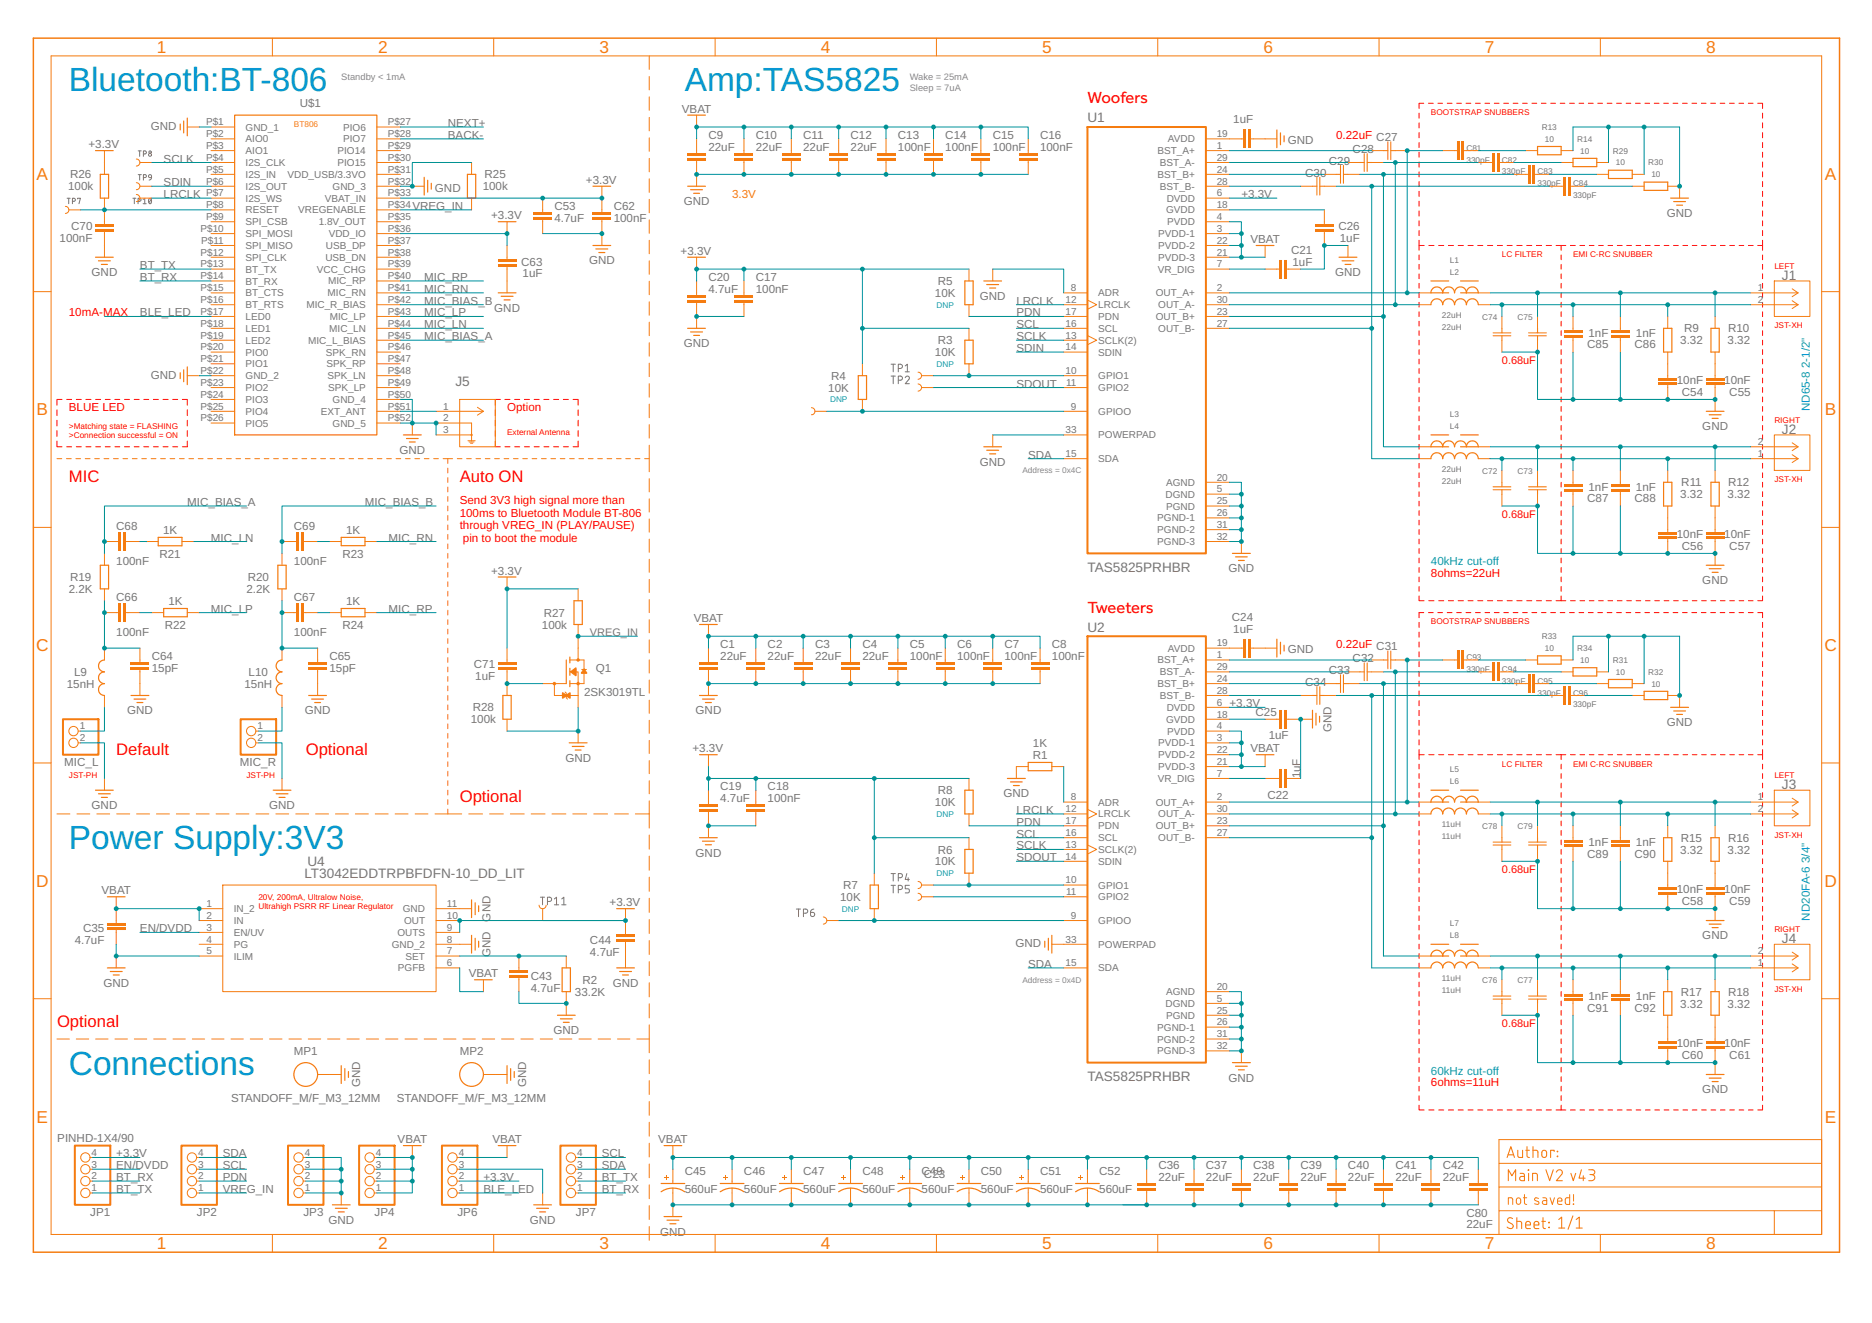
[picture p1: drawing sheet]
<svg xmlns="http://www.w3.org/2000/svg" width="297mm" height="210mm" viewBox="0 0 297 210" stroke-linecap="round" stroke-linejoin="round" font-family="sans-serif">
<defs><g id="words">
<g font-size="5.3" fill="#0698d7">
<text x="10.9" y="14.5">Bluetooth:BT-806</text>
<text x="108.7" y="14.5">Amp:TAS5825</text>
<text x="10.9" y="134.8">Power Supply:3V3</text>
<text x="10.9" y="170.5">Connections</text>
</g>
<g font-size="2.7" fill="#f57c10">
<text x="24.9" y="8.4">1</text>
<text x="60" y="8.4">2</text>
<text x="95.1" y="8.4">3</text>
<text x="130.3" y="8.4">4</text>
<text x="165.4" y="8.4">5</text>
<text x="200.5" y="8.4">6</text>
<text x="235.6" y="8.4">7</text>
<text x="270.7" y="8.4">8</text>
<text x="5.8" y="28.5">A</text>
<text x="289.6" y="28.5">A</text>
<text x="5.8" y="65.9">B</text>
<text x="289.6" y="65.9">B</text>
<text x="5.7" y="103.3">C</text>
<text x="289.5" y="103.3">C</text>
<text x="5.7" y="140.7">D</text>
<text x="289.5" y="140.7">D</text>
<text x="5.8" y="178.1">E</text>
<text x="289.6" y="178.1">E</text>
<text x="24.9" y="198.2">1</text>
<text x="60" y="198.2">2</text>
<text x="95.1" y="198.2">3</text>
<text x="130.3" y="198.2">4</text>
<text x="165.4" y="198.2">5</text>
<text x="200.5" y="198.2">6</text>
<text x="235.6" y="198.2">7</text>
<text x="270.7" y="198.2">8</text>
</g>
<g font-size="2.6" fill="#f00">
<text x="172.5" y="16.4">Woofers</text>
<text x="10.9" y="76.5">MIC</text>
<text x="72.9" y="76.5">Auto ON</text>
<text x="172.5" y="97.2">Tweeters</text>
<text x="18.4" y="119.7">Default</text>
<text x="48.5" y="119.7">Optional</text>
<text x="72.9" y="127.3">Optional</text>
<text x="9" y="163">Optional</text>
</g>
<g font-size="2.2" fill="#757575">
<text x="172.5" y="19.4">U1</text>
<text x="282.7" y="44.4">J1</text>
<text x="72.3" y="61.3">J5</text>
<text x="282.7" y="68.8">J2</text>
<text x="172.5" y="90.8">TAS5825PRHBR</text>
<text x="172.5" y="100.2">U2</text>
<text x="282.7" y="125.2">J3</text>
<text x="48.8" y="137.4">U4</text>
<text x="48.3" y="139.3">LT3042EDDTRPBFDFN-10_DD_LIT</text>
<text x="282.7" y="149.6">J4</text>
<text x="172.5" y="171.6">TAS5825PRHBR</text>
</g>
<g font-size="1.8" fill="#757575">
<text x="47.6" y="17">U$1</text>
<text x="108.2" y="17.9">VBAT</text>
<text x="14" y="23.5">+3.3V</text>
<text x="23.9" y="20.6">GND</text>
<text x="71.1" y="20.1">NEXT+</text>
<text x="71.1" y="22">BACK-</text>
<text x="112.4" y="22">C9</text>
<text x="112.4" y="23.9">22uF</text>
<text x="119.9" y="22">C10</text>
<text x="119.9" y="23.9">22uF</text>
<text x="127.4" y="22">C11</text>
<text x="127.4" y="23.9">22uF</text>
<text x="135" y="22">C12</text>
<text x="135" y="23.9">22uF</text>
<text x="142.5" y="22">C13</text>
<text x="142.5" y="23.9">100nF</text>
<text x="150" y="22">C14</text>
<text x="150" y="23.9">100nF</text>
<text x="157.5" y="22">C15</text>
<text x="157.5" y="23.9">100nF</text>
<text x="165" y="22">C16</text>
<text x="165" y="23.9">100nF</text>
<text x="195.7" y="19.6">1uF</text>
<text x="204.3" y="22.9">GND</text>
<text x="11.1" y="28.3">R26</text>
<text x="26" y="25.8">SCLK</text>
<text x="26" y="29.5">SDIN</text>
<text x="76.9" y="28.3">R25</text>
<text x="93" y="29.2">+3.3V</text>
<text x="207.1" y="28">C30</text>
<text x="210.9" y="26.1">C29</text>
<text x="214.6" y="24.3">C28</text>
<text x="10.8" y="30.2">100k</text>
<text x="26" y="31.4">LRCLK</text>
<text x="65.4" y="33.3">VREG_IN</text>
<text x="69" y="30.4">GND</text>
<text x="76.6" y="30.2">100k</text>
<text x="77.9" y="34.8">+3.3V</text>
<text x="88" y="33.3">C53</text>
<text x="88" y="35.2">4.7uF</text>
<text x="97.4" y="33.3">C62</text>
<text x="97.4" y="35.2">100nF</text>
<text x="108.5" y="32.5">GND</text>
<text x="197" y="31.4">+3.3V</text>
<text x="264.5" y="34.4">GND</text>
<text x="9.5" y="38.4">100nF</text>
<text x="11.3" y="36.5">C70</text>
<text x="93.5" y="41.9">GND</text>
<text x="108" y="40.4">+3.3V</text>
<text x="198.4" y="38.6">VBAT</text>
<text x="204.9" y="40.3">C21</text>
<text x="212.4" y="36.5">C26</text>
<text x="212.6" y="38.4">1uF</text>
<text x="14.5" y="43.8">GND</text>
<text x="22.2" y="42.7">BT_TX</text>
<text x="22.2" y="44.6">BT_RX</text>
<text x="67.3" y="46.5">MIC_RN</text>
<text x="67.3" y="44.6">MIC_RP</text>
<text x="82.7" y="42.1">C63</text>
<text x="82.9" y="44">1uF</text>
<text x="112.4" y="46.5">4.7uF</text>
<text x="112.4" y="44.6">C20</text>
<text x="119.9" y="46.5">100nF</text>
<text x="119.9" y="44.6">C17</text>
<text x="148.3" y="47.1">10K</text>
<text x="148.8" y="45.2">R5</text>
<text x="155.5" y="47.6">GND</text>
<text x="205.1" y="42.1">1uF</text>
<text x="211.9" y="43.8">GND</text>
<text x="22.2" y="50.2">BLE_LED</text>
<text x="67.3" y="54">MIC_BIAS_A</text>
<text x="67.3" y="48.3">MIC_BIAS_B</text>
<text x="67.3" y="50.2">MIC_LP</text>
<text x="67.3" y="52.1">MIC_LN</text>
<text x="78.4" y="49.5">GND</text>
<text x="161.3" y="50.2">PDN</text>
<text x="161.3" y="48.3">LRCLK</text>
<text x="161.3" y="54">SCLK</text>
<text x="161.3" y="52.1">SCL</text>
<text x="252.1" y="53.4">1nF</text>
<text x="259.6" y="53.4">1nF</text>
<text x="267.2" y="52.7">R9</text>
<text x="274.2" y="52.7">R10</text>
<text x="108.5" y="55.1">GND</text>
<text x="148.3" y="56.5">10K</text>
<text x="148.8" y="54.6">R3</text>
<text x="161.3" y="55.9">SDIN</text>
<text x="251.8" y="55.3">C85</text>
<text x="259.4" y="55.3">C86</text>
<text x="266.6" y="54.6">3.32</text>
<text x="274.1" y="54.6">3.32</text>
<text x="23.9" y="60.1">GND</text>
<text x="131.4" y="62.1">10K</text>
<text x="131.9" y="60.3">R4</text>
<text x="161.3" y="61.5">SDOUT</text>
<text x="266.1" y="60.9">10nF</text>
<text x="266.9" y="62.8">C54</text>
<text x="273.6" y="60.9">10nF</text>
<text x="274.4" y="62.8">C55</text>
<text x="270.1" y="68.3">GND</text>
<text x="63.4" y="72">GND</text>
<text x="155.5" y="73.9">GND</text>
<text x="163.1" y="72.8">SDA</text>
<text x="252.1" y="77.8">1nF</text>
<text x="259.6" y="77.8">1nF</text>
<text x="266.8" y="77.2">R11</text>
<text x="274.2" y="77.2">R12</text>
<text x="29.7" y="80.3">MIC_BIAS_A</text>
<text x="57.9" y="80.3">MIC_BIAS_B</text>
<text x="251.8" y="79.7">C87</text>
<text x="259.4" y="79.7">C88</text>
<text x="266.6" y="79.1">3.32</text>
<text x="274.1" y="79.1">3.32</text>
<text x="18.4" y="84">C68</text>
<text x="18.4" y="89.7">100nF</text>
<text x="25.3" y="88.5">R21</text>
<text x="25.9" y="84.7">1K</text>
<text x="33.5" y="85.9">MIC_LN</text>
<text x="46.6" y="84">C69</text>
<text x="46.6" y="89.7">100nF</text>
<text x="54.3" y="88.5">R23</text>
<text x="54.9" y="84.7">1K</text>
<text x="61.7" y="85.9">MIC_RN</text>
<text x="266.1" y="85.4">10nF</text>
<text x="266.9" y="87.2">C56</text>
<text x="273.6" y="85.4">10nF</text>
<text x="274.4" y="87.2">C57</text>
<text x="10.9" y="94.1">2.2K</text>
<text x="11.1" y="92.2">R19</text>
<text x="18.4" y="95.3">C66</text>
<text x="26.7" y="96">1K</text>
<text x="39.1" y="94.1">2.2K</text>
<text x="39.3" y="92.2">R20</text>
<text x="46.6" y="95.3">C67</text>
<text x="54.9" y="96">1K</text>
<text x="77.9" y="91.2">+3.3V</text>
<text x="194.9" y="90.8">GND</text>
<text x="270.1" y="92.7">GND</text>
<text x="18.4" y="101">100nF</text>
<text x="26.1" y="99.7">R22</text>
<text x="33.5" y="97.2">MIC_LP</text>
<text x="46.6" y="101">100nF</text>
<text x="54.3" y="99.7">R24</text>
<text x="61.7" y="97.2">MIC_RP</text>
<text x="86" y="99.7">100k</text>
<text x="86.3" y="97.8">R27</text>
<text x="110.1" y="98.7">VBAT</text>
<text x="195.5" y="98.5">C24</text>
<text x="195.7" y="100.4">1uF</text>
<text x="11.8" y="107.2">L9</text>
<text x="24.1" y="104.7">C64</text>
<text x="24.1" y="106.6">15pF</text>
<text x="39.5" y="107.2">L10</text>
<text x="52.3" y="104.7">C65</text>
<text x="52.3" y="106.6">15pF</text>
<text x="75.2" y="106">C71</text>
<text x="75.4" y="107.9">1uF</text>
<text x="94.6" y="106.6">Q1</text>
<text x="114.3" y="104.7">22uF</text>
<text x="114.3" y="102.8">C1</text>
<text x="121.8" y="104.7">22uF</text>
<text x="121.8" y="102.8">C2</text>
<text x="129.3" y="104.7">22uF</text>
<text x="129.3" y="102.8">C3</text>
<text x="136.8" y="104.7">22uF</text>
<text x="136.8" y="102.8">C4</text>
<text x="144.4" y="104.7">100nF</text>
<text x="144.4" y="102.8">C5</text>
<text x="151.9" y="104.7">100nF</text>
<text x="151.9" y="102.8">C6</text>
<text x="159.4" y="104.7">100nF</text>
<text x="159.4" y="102.8">C7</text>
<text x="166.9" y="104.7">100nF</text>
<text x="166.9" y="102.8">C8</text>
<text x="204.3" y="103.7">GND</text>
<text x="210.9" y="106.9">C33</text>
<text x="214.6" y="105.1">C32</text>
<text x="10.6" y="109.1">15nH</text>
<text x="20.2" y="113.4">GND</text>
<text x="38.8" y="109.1">15nH</text>
<text x="48.4" y="113.4">GND</text>
<text x="75" y="112.9">R28</text>
<text x="92.7" y="110.3">2SK3019TL</text>
<text x="110.4" y="113.4">GND</text>
<text x="195.1" y="112.2">+3.3V</text>
<text x="199.2" y="113.5">C25</text>
<text x="207.1" y="108.8">C34</text>
<text x="74.7" y="114.8">100k</text>
<text x="109.9" y="119.4">+3.3V</text>
<text x="163.9" y="118.5">1K</text>
<text x="198.4" y="119.4">VBAT</text>
<text x="201.3" y="117.3">1uF</text>
<text x="211.3" y="116.1" transform="rotate(-90 211.3 116.1)">GND</text>
<text x="264.5" y="115.2">GND</text>
<text x="10.2" y="121.5">MIC_L</text>
<text x="38.1" y="121.5">MIC_R</text>
<text x="89.7" y="120.9">GND</text>
<text x="114.3" y="125.4">C19</text>
<text x="121.8" y="125.4">C18</text>
<text x="163.9" y="120.4">R1</text>
<text x="206.4" y="123.5" transform="rotate(-90 206.4 123.5)">1uF</text>
<text x="14.5" y="128.4">GND</text>
<text x="42.7" y="128.4">GND</text>
<text x="114.3" y="127.3">4.7uF</text>
<text x="121.8" y="127.3">100nF</text>
<text x="148.3" y="127.9">10K</text>
<text x="148.8" y="126">R8</text>
<text x="159.2" y="126.5">GND</text>
<text x="161.3" y="131">PDN</text>
<text x="161.3" y="129.1">LRCLK</text>
<text x="201.1" y="126.7">C22</text>
<text x="110.4" y="135.9">GND</text>
<text x="148.3" y="137.3">10K</text>
<text x="148.8" y="135.4">R6</text>
<text x="161.3" y="136.7">SDOUT</text>
<text x="161.3" y="134.8">SCLK</text>
<text x="161.3" y="132.9">SCL</text>
<text x="251.8" y="136.1">C89</text>
<text x="252.1" y="134.2">1nF</text>
<text x="259.4" y="136.1">C90</text>
<text x="259.6" y="134.2">1nF</text>
<text x="266.6" y="135.4">3.32</text>
<text x="266.7" y="133.6">R15</text>
<text x="274.1" y="135.4">3.32</text>
<text x="274.2" y="133.6">R16</text>
<text x="16.1" y="141.9">VBAT</text>
<text x="96.7" y="143.8">+3.3V</text>
<text x="133.3" y="142.9">10K</text>
<text x="133.8" y="141.1">R7</text>
<text x="266.1" y="141.7">10nF</text>
<text x="266.9" y="143.6">C58</text>
<text x="273.6" y="141.7">10nF</text>
<text x="274.4" y="143.6">C59</text>
<text x="11.9" y="149.8">4.7uF</text>
<text x="13.2" y="147.9">C35</text>
<text x="22.2" y="147.9">EN/DVDD</text>
<text x="77.8" y="146.2" transform="rotate(-90 77.8 146.2)">GND</text>
<text x="93.6" y="149.8">C44</text>
<text x="270.1" y="149.1">GND</text>
<text x="74.4" y="155.1">VBAT</text>
<text x="77.8" y="151.9" transform="rotate(-90 77.8 151.9)">GND</text>
<text x="84.2" y="155.4">C43</text>
<text x="93.6" y="151.7">4.7uF</text>
<text x="161.1" y="150.3">GND</text>
<text x="163.1" y="153.6">SDA</text>
<text x="16.4" y="156.6">GND</text>
<text x="84.2" y="157.3">4.7uF</text>
<text x="91.2" y="158">33.2K</text>
<text x="92.4" y="156.1">R2</text>
<text x="97.2" y="156.6">GND</text>
<text x="251.8" y="160.5">C91</text>
<text x="252.1" y="158.6">1nF</text>
<text x="259.4" y="160.5">C92</text>
<text x="259.6" y="158.6">1nF</text>
<text x="266.6" y="159.9">3.32</text>
<text x="266.7" y="158">R17</text>
<text x="274.1" y="159.9">3.32</text>
<text x="274.2" y="158">R18</text>
<text x="46.6" y="167.4">MP1</text>
<text x="72.9" y="167.4">MP2</text>
<text x="87.8" y="164.1">GND</text>
<text x="266.1" y="166.2">10nF</text>
<text x="273.6" y="166.2">10nF</text>
<text x="57.2" y="172.5" transform="rotate(-90 57.2 172.5)">GND</text>
<text x="83.5" y="172.5" transform="rotate(-90 83.5 172.5)">GND</text>
<text x="194.9" y="171.6">GND</text>
<text x="266.9" y="168">C60</text>
<text x="270.1" y="173.5">GND</text>
<text x="274.4" y="168">C61</text>
<text x="36.7" y="174.9">STANDOFF_M/F_M3_12MM</text>
<text x="63" y="174.9">STANDOFF_M/F_M3_12MM</text>
<text x="9.1" y="181.2">PINHD-1X4/90</text>
<text x="18.4" y="183.6">+3.3V</text>
<text x="18.4" y="185.5">EN/DVDD</text>
<text x="35.4" y="183.6">SDA</text>
<text x="35.4" y="185.5">SCL</text>
<text x="63.1" y="181.4">VBAT</text>
<text x="78.1" y="181.4">VBAT</text>
<text x="95.5" y="185.5">SDA</text>
<text x="95.5" y="183.6">SCL</text>
<text x="104.4" y="181.4">VBAT</text>
<text x="183.8" y="185.5">C36</text>
<text x="191.3" y="185.5">C37</text>
<text x="198.9" y="185.5">C38</text>
<text x="206.4" y="185.5">C39</text>
<text x="213.9" y="185.5">C40</text>
<text x="221.4" y="185.5">C41</text>
<text x="228.9" y="185.5">C42</text>
<text x="18.4" y="189.3">BT_TX</text>
<text x="18.4" y="187.4">BT_RX</text>
<text x="35.4" y="189.3">VREG_IN</text>
<text x="35.4" y="187.4">PDN</text>
<text x="76.7" y="189.3">BLE_LED</text>
<text x="76.7" y="187.4">+3.3V</text>
<text x="95.5" y="187.4">BT_TX</text>
<text x="95.5" y="189.3">BT_RX</text>
<text x="108.7" y="186.5">C45</text>
<text x="108.7" y="189.3">560uF</text>
<text x="118" y="186.5">C46</text>
<text x="118" y="189.3">560uF</text>
<text x="127.4" y="186.5">C47</text>
<text x="127.4" y="189.3">560uF</text>
<text x="136.8" y="186.5">C48</text>
<text x="136.8" y="189.3">560uF</text>
<text x="146.2" y="186.5">C49</text>
<text x="146.2" y="189.3">560uF</text>
<text x="146.6" y="186.8">C23</text>
<text x="155.6" y="186.5">C50</text>
<text x="155.6" y="189.3">560uF</text>
<text x="165" y="186.5">C51</text>
<text x="165" y="189.3">560uF</text>
<text x="174.4" y="186.5">C52</text>
<text x="174.4" y="189.3">560uF</text>
<text x="183.8" y="187.4">22uF</text>
<text x="191.3" y="187.4">22uF</text>
<text x="198.9" y="187.4">22uF</text>
<text x="206.4" y="187.4">22uF</text>
<text x="213.9" y="187.4">22uF</text>
<text x="221.4" y="187.4">22uF</text>
<text x="228.9" y="187.4">22uF</text>
<text x="14.3" y="192.9">JP1</text>
<text x="31.2" y="192.9">JP2</text>
<text x="48.2" y="192.9">JP3</text>
<text x="52.1" y="194.2">GND</text>
<text x="59.4" y="192.9">JP4</text>
<text x="72.6" y="192.9">JP6</text>
<text x="84.1" y="194.2">GND</text>
<text x="91.4" y="192.9">JP7</text>
<text x="104.7" y="196">GND</text>
<text x="232.7" y="194.9">22uF</text>
<text x="232.7" y="193">C80</text>
</g>
<g font-size="1.8" fill="#f00">
<text x="212" y="22">0.22uF C27</text>
<text x="10.9" y="50.2">10mA-MAX</text>
<text x="10.9" y="65.2">BLUE LED</text>
<text x="80.5" y="65.2">Option</text>
<text x="72.9" y="80">Send 3V3 high signal more than</text>
<text x="72.9" y="82">100ms to Bluetooth Module BT-806</text>
<text x="72.9" y="83.9">through VREG_IN (PLAY/PAUSE)</text>
<text x="73.5" y="85.9">pin to boot the module</text>
<text x="227" y="91.6">8ohms=22uH</text>
<text x="212" y="102.8">0.22uF C31</text>
<text x="227" y="172.4">6ohms=11uH</text>
</g>
<text font-size="1.8" fill="#f57c10" x="116.2" y="31.4">3.3V</text>
<g font-size="1.8" fill="#0698d7">
<text x="287.2" y="65.2" transform="rotate(-90 287.2 65.2)">ND65-8 2-1/2&quot;</text>
<text x="227" y="89.7">40kHz cut-off</text>
<text x="287.2" y="146" transform="rotate(-90 287.2 146)">ND20FA-6 3/4&quot;</text>
<text x="227" y="170.5">60kHz cut-off</text>
</g>
<g font-size="1.7" fill="#f00">
<text x="238.3" y="57.7">0.68uF</text>
<text x="238.3" y="82.2">0.68uF</text>
<text x="238.3" y="138.5">0.68uF</text>
<text x="238.3" y="163">0.68uF</text>
</g>
<text font-size="1.7" fill="#757575" x="93.6" y="101">VREG_IN</text>
<g font-size="1.6" fill="#757575">
<text x="32.7" y="19.9">P$1</text>
<text x="32.7" y="21.8">P$2</text>
<text x="32.7" y="23.6">P$3</text>
<text x="39" y="20.7">GND_1</text>
<text x="39" y="22.6">AIO0</text>
<text x="54.4" y="20.7">PIO6</text>
<text x="54.4" y="22.6">PIO7</text>
<text x="61.5" y="19.9">P$27</text>
<text x="61.5" y="21.8">P$28</text>
<text x="61.5" y="23.6">P$29</text>
<text x="185.3" y="22.6">AVDD</text>
<text x="193.1" y="21.8">19</text>
<text x="193.1" y="23.6">1</text>
<text x="32.7" y="25.5">P$4</text>
<text x="32.7" y="27.4">P$5</text>
<text x="32.7" y="29.3">P$6</text>
<text x="39" y="24.5">AIO1</text>
<text x="39" y="26.3">I2S_CLK</text>
<text x="39" y="28.2">I2S_IN</text>
<text x="45.6" y="28.2">VDD_USB/3.3VO</text>
<text x="53.6" y="24.5">PIO14</text>
<text x="53.6" y="26.3">PIO15</text>
<text x="61.5" y="25.5">P$30</text>
<text x="61.5" y="27.4">P$31</text>
<text x="61.5" y="29.3">P$32</text>
<text x="183.7" y="24.5">BST_A+</text>
<text x="183.7" y="28.2">BST_B+</text>
<text x="184" y="26.3">BST_A-</text>
<text x="193.1" y="25.5">29</text>
<text x="193.1" y="27.4">24</text>
<text x="193.1" y="29.3">28</text>
<text x="32.7" y="31.2">P$7</text>
<text x="32.7" y="33">P$8</text>
<text x="32.7" y="34.9">P$9</text>
<text x="39" y="30.1">I2S_OUT</text>
<text x="39" y="32">I2S_WS</text>
<text x="39" y="33.9">RESET</text>
<text x="39" y="35.7">SPI_CSB</text>
<text x="47.3" y="33.9">VREGENABLE</text>
<text x="50.6" y="35.7">1.8V_OUT</text>
<text x="51.6" y="32">VBAT_IN</text>
<text x="52.8" y="30.1">GND_3</text>
<text x="61.5" y="31.2">P$33</text>
<text x="61.5" y="33">P$34</text>
<text x="61.5" y="34.9">P$35</text>
<text x="184" y="30.1">BST_B-</text>
<text x="185" y="33.9">GVDD</text>
<text x="185.1" y="32">DVDD</text>
<text x="185.2" y="35.7">PVDD</text>
<text x="193.1" y="31.2">6</text>
<text x="193.1" y="33">18</text>
<text x="193.1" y="34.9">4</text>
<text x="31.8" y="36.8">P$10</text>
<text x="31.8" y="40.6">P$12</text>
<text x="31.9" y="38.7">P$11</text>
<text x="39" y="37.6">SPI_MOSI</text>
<text x="39" y="39.5">SPI_MISO</text>
<text x="39" y="41.4">SPI_CLK</text>
<text x="51.6" y="41.4">USB_DN</text>
<text x="51.7" y="39.5">USB_DP</text>
<text x="52.2" y="37.6">VDD_IO</text>
<text x="61.5" y="36.8">P$36</text>
<text x="61.5" y="38.7">P$37</text>
<text x="61.5" y="40.6">P$38</text>
<text x="183.8" y="37.6">PVDD-1</text>
<text x="183.8" y="39.5">PVDD-2</text>
<text x="183.8" y="41.4">PVDD-3</text>
<text x="193.1" y="36.8">3</text>
<text x="193.1" y="38.7">22</text>
<text x="193.1" y="40.6">21</text>
<text x="31.8" y="42.4">P$13</text>
<text x="31.8" y="44.3">P$14</text>
<text x="31.8" y="46.2">P$15</text>
<text x="39" y="43.3">BT_TX</text>
<text x="39" y="45.1">BT_RX</text>
<text x="39" y="47">BT_CTS</text>
<text x="50.3" y="43.3">VCC_CHG</text>
<text x="52" y="47">MIC_RN</text>
<text x="52.1" y="45.1">MIC_RP</text>
<text x="61.5" y="42.4">P$39</text>
<text x="61.5" y="44.3">P$40</text>
<text x="61.5" y="46.2">P$41</text>
<text x="169.9" y="46.2">8</text>
<text x="174.3" y="47">ADR</text>
<text x="183.4" y="47">OUT_A+</text>
<text x="183.7" y="43.3">VR_DIG</text>
<text x="193.1" y="42.4">7</text>
<text x="193.1" y="46.2">2</text>
<text x="278.9" y="46.2">1</text>
<text x="31.8" y="48.1">P$16</text>
<text x="31.8" y="50">P$17</text>
<text x="31.8" y="51.8">P$18</text>
<text x="31.8" y="53.7">P$19</text>
<text x="39" y="48.9">BT_RTS</text>
<text x="39" y="50.8">LED0</text>
<text x="39" y="52.7">LED1</text>
<text x="48.6" y="48.9">MIC_R_BIAS</text>
<text x="52.2" y="52.7">MIC_LN</text>
<text x="52.3" y="50.8">MIC_LP</text>
<text x="61.5" y="48.1">P$42</text>
<text x="61.5" y="50">P$43</text>
<text x="61.5" y="51.8">P$44</text>
<text x="61.5" y="53.7">P$45</text>
<text x="169.1" y="48.1">12</text>
<text x="169.1" y="50">17</text>
<text x="169.1" y="51.8">16</text>
<text x="169.1" y="53.7">13</text>
<text x="174.3" y="48.9">LRCLK</text>
<text x="174.3" y="50.8">PDN</text>
<text x="174.3" y="52.7">SCL</text>
<text x="183.4" y="50.8">OUT_B+</text>
<text x="183.8" y="48.9">OUT_A-</text>
<text x="183.8" y="52.7">OUT_B-</text>
<text x="193.1" y="48.1">30</text>
<text x="193.1" y="50">23</text>
<text x="193.1" y="51.8">27</text>
<text x="278.9" y="48.1">2</text>
<text x="31.8" y="55.6">P$20</text>
<text x="31.8" y="57.5">P$21</text>
<text x="31.8" y="59.3">P$22</text>
<text x="39" y="54.5">LED2</text>
<text x="39" y="56.4">PIO0</text>
<text x="39" y="58.3">PIO1</text>
<text x="48.9" y="54.5">MIC_L_BIAS</text>
<text x="51.7" y="56.4">SPK_RN</text>
<text x="51.8" y="58.3">SPK_RP</text>
<text x="61.5" y="55.6">P$46</text>
<text x="61.5" y="57.5">P$47</text>
<text x="61.5" y="59.3">P$48</text>
<text x="169.1" y="55.6">14</text>
<text x="169.1" y="59.3">10</text>
<text x="174.3" y="54.5">SCLK(2)</text>
<text x="174.3" y="56.4">SDIN</text>
<text x="31.8" y="61.2">P$23</text>
<text x="31.8" y="63.1">P$24</text>
<text x="31.8" y="65">P$25</text>
<text x="39" y="60.2">GND_2</text>
<text x="39" y="62.1">PIO2</text>
<text x="39" y="63.9">PIO3</text>
<text x="39" y="65.8">PIO4</text>
<text x="50.9" y="65.8">EXT_ANT</text>
<text x="52" y="60.2">SPK_LN</text>
<text x="52.1" y="62">SPK_LP</text>
<text x="52.8" y="63.9">GND_4</text>
<text x="61.5" y="61.2">P$49</text>
<text x="61.5" y="63.1">P$50</text>
<text x="61.5" y="65">P$51</text>
<text x="70.3" y="65">1</text>
<text x="169.2" y="61.2">11</text>
<text x="169.9" y="65">9</text>
<text x="174.3" y="60.2">GPIO1</text>
<text x="174.3" y="62.1">GPIO2</text>
<text x="174.3" y="65.8">GPIOO</text>
<text x="31.8" y="66.9">P$26</text>
<text x="39" y="67.7">PIO5</text>
<text x="52.8" y="67.7">GND_5</text>
<text x="61.5" y="66.9">P$52</text>
<text x="70.3" y="66.9">2</text>
<text x="70.3" y="68.7">3</text>
<text x="169.1" y="68.7">33</text>
<text x="174.3" y="69.6">POWERPAD</text>
<text x="278.9" y="70.6">2</text>
<text x="169.1" y="72.5">15</text>
<text x="174.3" y="73.3">SDA</text>
<text x="185" y="77.1">AGND</text>
<text x="193.1" y="76.3">20</text>
<text x="278.9" y="72.5">1</text>
<text x="183.6" y="82.7">PGND-1</text>
<text x="184.9" y="79">DGND</text>
<text x="185" y="80.8">PGND</text>
<text x="193.1" y="78.1">5</text>
<text x="193.1" y="80">25</text>
<text x="193.1" y="81.9">26</text>
<text x="193.1" y="83.8">31</text>
<text x="183.6" y="84.6">PGND-2</text>
<text x="183.6" y="86.5">PGND-3</text>
<text x="193.1" y="85.7">32</text>
<text x="183.7" y="105.3">BST_A+</text>
<text x="184" y="107.1">BST_A-</text>
<text x="185.3" y="103.4">AVDD</text>
<text x="193.1" y="102.6">19</text>
<text x="193.1" y="104.4">1</text>
<text x="193.1" y="106.3">29</text>
<text x="183.7" y="109">BST_B+</text>
<text x="184" y="110.9">BST_B-</text>
<text x="185.1" y="112.8">DVDD</text>
<text x="193.1" y="108.2">24</text>
<text x="193.1" y="110.1">28</text>
<text x="193.1" y="112">6</text>
<text x="193.1" y="113.8">18</text>
<text x="12.7" y="117.6">2</text>
<text x="12.7" y="115.7">1</text>
<text x="40.8" y="117.6">2</text>
<text x="40.8" y="115.7">1</text>
<text x="183.8" y="118.4">PVDD-1</text>
<text x="185" y="114.7">GVDD</text>
<text x="185.2" y="116.5">PVDD</text>
<text x="193.1" y="115.7">4</text>
<text x="193.1" y="117.6">3</text>
<text x="193.1" y="119.5">22</text>
<text x="183.7" y="124.1">VR_DIG</text>
<text x="183.8" y="120.3">PVDD-2</text>
<text x="183.8" y="122.2">PVDD-3</text>
<text x="193.1" y="121.4">21</text>
<text x="193.1" y="123.2">7</text>
<text x="169.1" y="128.9">12</text>
<text x="169.1" y="130.8">17</text>
<text x="169.9" y="127">8</text>
<text x="174.3" y="127.8">ADR</text>
<text x="174.3" y="129.7">LRCLK</text>
<text x="174.3" y="131.6">PDN</text>
<text x="183.4" y="127.8">OUT_A+</text>
<text x="183.4" y="131.6">OUT_B+</text>
<text x="183.8" y="129.7">OUT_A-</text>
<text x="193.1" y="127">2</text>
<text x="193.1" y="128.9">30</text>
<text x="193.1" y="130.8">23</text>
<text x="278.9" y="127">1</text>
<text x="278.9" y="128.9">2</text>
<text x="169.1" y="132.6">16</text>
<text x="169.1" y="134.5">13</text>
<text x="169.1" y="136.4">14</text>
<text x="174.3" y="133.5">SCL</text>
<text x="174.3" y="135.3">SCLK(2)</text>
<text x="174.3" y="137.2">SDIN</text>
<text x="183.8" y="133.5">OUT_B-</text>
<text x="193.1" y="132.6">27</text>
<text x="32.7" y="143.9">1</text>
<text x="70.9" y="143.9">11</text>
<text x="169.1" y="140.1">10</text>
<text x="169.2" y="142">11</text>
<text x="174.3" y="141">GPIO1</text>
<text x="174.3" y="142.9">GPIO2</text>
<text x="32.7" y="145.8">2</text>
<text x="32.7" y="147.7">3</text>
<text x="32.7" y="149.5">4</text>
<text x="37.1" y="144.7">IN_2</text>
<text x="37.1" y="146.6">IN</text>
<text x="37.1" y="148.5">EN/UV</text>
<text x="63.1" y="148.5">OUTS</text>
<text x="63.9" y="144.7">GND</text>
<text x="64.1" y="146.6">OUT</text>
<text x="70.9" y="149.5">8</text>
<text x="70.9" y="147.7">9</text>
<text x="70.9" y="145.8">10</text>
<text x="169.1" y="149.5">33</text>
<text x="169.9" y="145.8">9</text>
<text x="174.3" y="146.6">GPIOO</text>
<text x="32.7" y="151.4">5</text>
<text x="37.1" y="150.4">PG</text>
<text x="37.1" y="152.3">ILIM</text>
<text x="62.2" y="150.4">GND_2</text>
<text x="63.1" y="154.1">PGFB</text>
<text x="64.4" y="152.2">SET</text>
<text x="70.9" y="153.3">6</text>
<text x="70.9" y="151.4">7</text>
<text x="169.1" y="153.3">15</text>
<text x="174.3" y="150.4">POWERPAD</text>
<text x="174.3" y="154.1">SDA</text>
<text x="278.9" y="153.3">1</text>
<text x="278.9" y="151.4">2</text>
<text x="184.9" y="159.8">DGND</text>
<text x="185" y="157.9">AGND</text>
<text x="185" y="161.6">PGND</text>
<text x="193.1" y="157.1">20</text>
<text x="193.1" y="158.9">5</text>
<text x="193.1" y="160.8">25</text>
<text x="183.6" y="163.5">PGND-1</text>
<text x="183.6" y="165.4">PGND-2</text>
<text x="183.6" y="167.3">PGND-3</text>
<text x="193.1" y="162.7">26</text>
<text x="193.1" y="164.6">31</text>
<text x="193.1" y="166.5">32</text>
<text x="14.5" y="185.2">3</text>
<text x="14.5" y="183.4">4</text>
<text x="31.4" y="185.2">3</text>
<text x="31.4" y="183.4">4</text>
<text x="48.4" y="185.2">3</text>
<text x="48.4" y="183.4">4</text>
<text x="59.6" y="185.2">3</text>
<text x="59.6" y="183.4">4</text>
<text x="72.8" y="185.2">3</text>
<text x="72.8" y="183.4">4</text>
<text x="91.6" y="185.2">3</text>
<text x="91.6" y="183.4">4</text>
<text x="14.5" y="189">1</text>
<text x="14.5" y="187.1">2</text>
<text x="31.4" y="189">1</text>
<text x="31.4" y="187.1">2</text>
<text x="48.4" y="189">1</text>
<text x="48.4" y="187.1">2</text>
<text x="59.6" y="189">1</text>
<text x="59.6" y="187.1">2</text>
<text x="72.8" y="189">1</text>
<text x="72.8" y="187.1">2</text>
<text x="91.6" y="189">1</text>
<text x="91.6" y="187.1">2</text>
</g>
<g font-size="1.5" fill="#815cc2">
<text x="54.2" y="12.6">Standby &lt; 1mA</text>
<text x="144.4" y="14.5">Sleep = 7uA</text>
<text x="144.4" y="12.6">Wake = 25mA</text>
</g>
<text font-size="1.3" fill="#f57c10" x="46.6" y="20.1">BT806</text>
<g font-size="1.3" fill="#f00">
<text x="227" y="18.3">BOOTSTRAP SNUBBERS</text>
<text x="238.3" y="40.8">LC FILTER</text>
<text x="249.6" y="40.8">EMI C-RC SNUBBER</text>
<text x="281.5" y="42.7">LEFT</text>
<text x="281.5" y="52.1">JST-XH</text>
<text x="10.9" y="68">&gt;Matching state = FLASHING</text>
<text x="10.9" y="69.5">&gt;Connection successful = ON</text>
<text x="80.5" y="69">External Antenna</text>
<text x="281.5" y="67.1">RIGHT</text>
<text x="281.5" y="76.5">JST-XH</text>
<text x="227" y="99.1">BOOTSTRAP SNUBBERS</text>
<text x="10.9" y="123.5">JST-PH</text>
<text x="39.1" y="123.5">JST-PH</text>
<text x="238.3" y="121.6">LC FILTER</text>
<text x="249.6" y="121.6">EMI C-RC SNUBBER</text>
<text x="281.5" y="123.5">LEFT</text>
<text x="281.5" y="132.9">JST-XH</text>
<text x="41" y="142.8">20V, 200mA, Ultralow Noise,</text>
<text x="41" y="144.2">Ultrahigh PSRR RF Linear Regulator</text>
<text x="281.5" y="147.9">RIGHT</text>
<text x="281.5" y="157.3">JST-XH</text>
</g>
<g font-size="1.3" fill="#757575">
<text x="232.7" y="23.9">C81</text>
<text x="244.6" y="20.6">R13</text>
<text x="245.1" y="22.5">10</text>
<text x="250.3" y="22.5">R14</text>
<text x="232.7" y="25.8">330pF</text>
<text x="238.3" y="25.8">C82</text>
<text x="238.3" y="27.7">330pF</text>
<text x="244" y="27.7">C83</text>
<text x="244" y="29.5">330pF</text>
<text x="249.6" y="29.5">C84</text>
<text x="250.8" y="24.4">10</text>
<text x="255.9" y="24.4">R29</text>
<text x="256.4" y="26.3">10</text>
<text x="261.5" y="26.3">R30</text>
<text x="262" y="28.1">10</text>
<text x="249.6" y="31.4">330pF</text>
<text x="230" y="41.8">L1</text>
<text x="230" y="43.6">L2</text>
<text x="228.8" y="50.4">22uH</text>
<text x="228.8" y="52.3">22uH</text>
<text x="235.2" y="50.8">C74</text>
<text x="240.8" y="50.8">C75</text>
<text x="230" y="66.2">L3</text>
<text x="230" y="68.1">L4</text>
<text x="228.8" y="74.8">22uH</text>
<text x="228.8" y="76.7">22uH</text>
<text x="235.2" y="75.2">C72</text>
<text x="240.8" y="75.2">C73</text>
<text x="244.6" y="101.4">R33</text>
<text x="232.7" y="106.6">330pF</text>
<text x="232.7" y="104.7">C93</text>
<text x="238.3" y="106.6">C94</text>
<text x="245.1" y="103.3">10</text>
<text x="250.3" y="103.3">R34</text>
<text x="250.8" y="105.2">10</text>
<text x="255.9" y="105.2">R31</text>
<text x="256.4" y="107.1">10</text>
<text x="261.5" y="107.1">R32</text>
<text x="238.3" y="108.5">330pF</text>
<text x="244" y="110.3">330pF</text>
<text x="244" y="108.5">C95</text>
<text x="249.6" y="112.2">330pF</text>
<text x="249.6" y="110.3">C96</text>
<text x="262" y="108.9">10</text>
<text x="230" y="122.6">L5</text>
<text x="230" y="124.4">L6</text>
<text x="228.8" y="131.2">11uH</text>
<text x="235.2" y="131.6">C78</text>
<text x="240.8" y="131.6">C79</text>
<text x="228.8" y="133.1">11uH</text>
<text x="230" y="147">L7</text>
<text x="230" y="148.9">L8</text>
<text x="228.8" y="155.6">11uH</text>
<text x="228.8" y="157.5">11uH</text>
<text x="235.2" y="156">C76</text>
<text x="240.8" y="156">C77</text>
</g>
<g font-size="1.3" fill="#0698d7">
<text x="148.6" y="48.8">DNP</text>
<text x="148.6" y="58.2">DNP</text>
<text x="131.7" y="63.8">DNP</text>
<text x="148.6" y="129.6">DNP</text>
<text x="148.6" y="139">DNP</text>
<text x="133.6" y="144.6">DNP</text>
</g>
<g font-size="1.3" fill="#815cc2">
<text x="162.2" y="75.1">Address = 0x4C</text>
<text x="162.2" y="155.9">Address = 0x4D</text>
</g>
</g></defs>
<g fill="none" stroke="#f00" stroke-width=".16">
<path d="M225.2 17.9v.9M225.2 19.5v.8M225.9 16.4h-.7v.8M226.7 16.4h.7M228.2 16.4h.7M229.6 16.4h.8M231.1 16.4h.8M232.6 16.4h.8M234.1 16.4h.8M235.6 16.4h.8M237.1 16.4h.8M238.6 16.4h.8"/>
<path d="M240.1 16.4h.8M241.6 16.4h.7M243.1 16.4h.7M244.6 16.4h.7M246.1 16.4h.7M247.6 16.4h.7M249 16.4h.8M250.5 16.4h.8M252 16.4h.8M253.5 16.4h.8M255 16.4h.8M256.5 16.4h.8"/>
<path d="M258 16.4h.8M259.5 16.4h.8M261 16.4h.7M262.5 16.4h.7M264 16.4h.7M265.5 16.4h.7M267 16.4h.7M268.5 16.4h.7M270 16.4h.7M271.4 16.4h.8M272.9 16.4h.8M274.4 16.4h.8"/>
<path d="M275.9 16.4h.8M277.4 16.4h.8M278.9 16.4h.8v.8M279.7 17.9v.9M279.7 19.5v.8M225.2 21v.9M225.2 22.6v.8M225.2 24.2v.8M225.2 25.7v.8M225.2 27.3v.8M225.2 28.8v.8M225.2 30.4v.8"/>
<path d="M225.2 31.9v.8M225.2 33.5v.8M225.2 35v.8M225.2 36.6v.8M225.2 38.1v.8M226 38.9h-.8v.8M226.7 38.9h.8M228.3 38.9h.8M229.8 38.9h.8M231.4 38.9h.8M232.9 38.9h.8M234.5 38.9h.8"/>
<path d="M236 38.9h.9M237.6 38.9h.8M239.1 38.9h.8M240.7 38.9h.8M242.3 38.9h.8M243.8 38.9h.8M245.3 38.9h.9M246.9 38.9h1.6M247.7 38.9v.8M249.2 38.9h.8M250.7 38.9h.7M252.2 38.9h.7"/>
<path d="M253.7 38.9h.7M255.1 38.9h.8M256.6 38.9h.8M258.1 38.9h.8M259.6 38.9h.7M261.1 38.9h.7M262.6 38.9h.7M264.1 38.9h.7M265.6 38.9h.7M267 38.9h.8M268.5 38.9h.8M270 38.9h.7"/>
<path d="M271.5 38.9h.7M273 38.9h.7M274.5 38.9h.7M275.9 38.9h.8M277.4 38.9h.8M278.9 38.9h.8v.8M279.7 21v.9M279.7 22.6v.8M279.7 24.2v.8M279.7 25.7v.8M279.7 27.3v.8M279.7 28.8v.8"/>
<path d="M279.7 30.4v.8M279.7 31.9v.8M279.7 33.5v.8M279.7 35v.8M279.7 36.6v.8M279.7 38.1v.8M225.2 40.4v.8M225.2 42v.7M225.2 43.5v.7M225.2 45v.7M225.2 46.5v.7M225.2 48v.7"/>
<path d="M225.2 49.5v.7M225.2 51v.7M225.2 52.5v.7M225.2 54v.7M225.2 55.5v.7M225.2 57v.7M225.2 58.5v.7M225.2 60v.7M247.7 40.4v.8M247.7 42v.7M247.7 43.5v.7M247.7 45v.7"/>
<path d="M247.7 46.5v.7M247.7 48v.7M247.7 49.5v.7M247.7 51v.7M247.7 52.5v.7M247.7 54v.7M247.7 55.5v.7M247.7 57v.7M247.7 58.5v.7M247.7 60v.7M279.7 40.4v.8M279.7 42v.7"/>
<path d="M279.7 43.5v.7M279.7 45v.7M279.7 46.5v.7M279.7 48v.7M279.7 49.5v.7M279.7 51v.7M279.7 52.5v.7M279.7 54v.7M279.7 55.5v.7M279.7 57v.7M279.7 58.5v.7M279.7 60v.7"/>
<path d="M9 65v.9M9 66.7v.9M9 68.3v.9M9 70v.9h.8M9.8 63.4h-.8v.9M10.6 70.9h.8M10.6 63.4h.8M12.1 63.4h.8M12.1 70.9h.8M13.6 63.4h.8M13.6 70.9h.8M15.2 63.4h.8"/>
<path d="M15.2 70.9h.8M16.7 63.4h.8M16.7 70.9h.8M18.2 63.4h.8M18.2 70.9h.8M19.7 70.9h.9M19.7 63.4h.9M21.3 70.9h.8M21.3 63.4h.8M22.8 63.4h.8M22.8 70.9h.8M24.3 63.4h.8"/>
<path d="M24.3 70.9h.8M25.9 70.9h.8M25.9 63.4h.8M27.4 70.9h.8M27.4 63.4h.8M28.9 63.4h.8v.9M29.7 70v.9h-.8M29.7 65v.9M29.7 66.7v.9M29.7 68.3v.9M78.6 70v.9h.8M78.6 65v.9"/>
<path d="M78.6 66.7v.9M78.6 68.3v.9M79.4 63.4h-.8v.9M80.1 70.9h.8M80.1 63.4h.8M81.7 70.9h.8M81.7 63.4h.8M83.2 70.9h.8M83.2 63.4h.8M84.8 70.9h.8M84.8 63.4h.8M86.3 70.9h.8"/>
<path d="M86.3 63.4h.8M87.8 70.9h.8M87.8 63.4h.8M89.4 70.9h.8M89.4 63.4h.8M90.9 63.4h.8v.9M91.7 70v.9h-.8M91.7 65v.9M91.7 66.7v.9M91.7 68.3v.9M225.2 61.5v.8M225.2 63v.8"/>
<path d="M225.2 64.5v.8M225.2 66v.8M225.2 67.5v.8M225.2 69v.8M225.2 70.5v.8M225.2 72v.8M225.2 73.5v.8M225.2 75v.8M225.2 76.5v.8M225.2 78v.8M225.2 79.5v.8M247.7 61.5v.8"/>
<path d="M247.7 63v.8M247.7 64.5v.8M247.7 66v.8M247.7 67.5v.8M247.7 69v.8M247.7 70.5v.8M247.7 72v.8M247.7 73.5v.8M247.7 75v.8M247.7 76.5v.8M247.7 78v.8M247.7 79.5v.8"/>
<path d="M279.7 61.5v.8M279.7 63v.8M279.7 64.5v.8M279.7 66v.8M279.7 67.5v.8M279.7 69v.8M279.7 70.5v.8M279.7 72v.8M279.7 73.5v.8M279.7 75v.8M279.7 76.5v.8M279.7 78v.8"/>
<path d="M279.7 79.5v.8M225.2 94.6v.7h.8M225.2 81v.8M225.2 82.5v.8M225.2 84v.8M225.2 85.5v.8M225.2 87v.8M225.2 88.5v.8M225.2 90v.8M225.2 91.5v.8M225.2 93v.8M225.2 98.7v.8"/>
<path d="M225.9 97.2h-.7v.8M226.7 97.2h.7M226.7 95.3h.8M228.2 97.2h.7M228.3 95.3h.8M229.6 97.2h.8M229.8 95.3h.8M231.1 97.2h.8M231.4 95.3h.8M232.6 97.2h.8M232.9 95.3h.8M234.1 97.2h.8"/>
<path d="M234.5 95.3h.8M235.6 97.2h.8M236 95.3h.9M237.1 97.2h.8M237.6 95.3h.8M238.6 97.2h.8M239.1 95.3h.8M240.1 97.2h.8M240.7 95.3h.8M241.6 97.2h.7M242.3 95.3h.8M243.1 97.2h.7"/>
<path d="M243.8 95.3h.8M244.6 97.2h.7M245.3 95.3h.9M246.1 97.2h.7M246.9 95.3h.8M247.6 97.2h.7M247.7 81v.8M247.7 82.5v.8M247.7 84v.8M247.7 85.5v.8M247.7 87v.8M247.7 88.5v.8"/>
<path d="M247.7 90v.8M247.7 91.5v.8M247.7 93v.8M247.7 94.6v.7h.8M249 97.2h.8M249.2 95.3h.8M250.5 97.2h.8M250.7 95.3h.7M252 97.2h.8M252.2 95.3h.7M253.5 97.2h.8M253.7 95.3h.7"/>
<path d="M255 97.2h.8M255.1 95.3h.8M256.5 97.2h.8M256.6 95.3h.8M258 97.2h.8M258.1 95.3h.8M259.5 97.2h.8M259.6 95.3h.7M261 97.2h.7M261.1 95.3h.7M262.5 97.2h.7M262.6 95.3h.7"/>
<path d="M264 97.2h.7M264.1 95.3h.7M265.5 97.2h.7M265.6 95.3h.7M267 97.2h.7M267 95.3h.8M268.5 97.2h.7M268.5 95.3h.8M270 97.2h.7M270 95.3h.7M271.4 97.2h.8M271.5 95.3h.7"/>
<path d="M272.9 97.2h.8M273 95.3h.7M274.4 97.2h.8M274.5 95.3h.7M275.9 97.2h.8M275.9 95.3h.8M277.4 97.2h.8M277.4 95.3h.8M278.9 97.2h.8v.8M279.7 94.6v.7h-.8M279.7 81v.8M279.7 82.5v.8"/>
<path d="M279.7 84v.8M279.7 85.5v.8M279.7 87v.8M279.7 88.5v.8M279.7 90v.8M279.7 91.5v.8M279.7 93v.8M279.7 98.7v.8M225.2 100.3v.8M225.2 101.9v.8M225.2 103.4v.8M225.2 104.9v.9"/>
<path d="M225.2 106.5v.8M225.2 108.1v.8M225.2 109.6v.8M225.2 111.2v.8M225.2 112.7v.8M225.2 114.3v.8M225.2 115.8v.8M225.2 117.4v.8M225.2 118.9v.8M226 119.7h-.8v.8M226.7 119.7h.8M228.3 119.7h.8"/>
<path d="M229.8 119.7h.8M231.4 119.7h.8M232.9 119.7h.8M234.5 119.7h.8M236 119.7h.9M237.6 119.7h.8M239.1 119.7h.8M240.7 119.7h.8M242.3 119.7h.8M243.8 119.7h.8M245.3 119.7h.9M246.9 119.7h1.6"/>
<path d="M247.7 119.7v.8M249.2 119.7h.8M250.7 119.7h.7M252.2 119.7h.7M253.7 119.7h.7M255.1 119.7h.8M256.6 119.7h.8M258.1 119.7h.8M259.6 119.7h.7M261.1 119.7h.7M262.6 119.7h.7M264.1 119.7h.7"/>
<path d="M265.6 119.7h.7M267 119.7h.8M268.5 119.7h.8M270 119.7h.7M271.5 119.7h.7M273 119.7h.7M274.5 119.7h.7M275.9 119.7h.8M277.4 119.7h.8M278.9 119.7h.8v.8M279.7 100.3v.8M279.7 101.9v.8"/>
<path d="M279.7 103.4v.8M279.7 104.9v.9M279.7 106.5v.8M279.7 108.1v.8M279.7 109.6v.8M279.7 111.2v.8M279.7 112.7v.8M279.7 114.3v.8M279.7 115.8v.8M279.7 117.4v.8M279.7 118.9v.8M225.2 121.2v.8"/>
<path d="M225.2 122.7v.8M225.2 124.2v.8M225.2 125.8v.7M225.2 127.3v.7M225.2 128.8v.7M225.2 130.3v.7M225.2 131.8v.7M225.2 133.3v.7M225.2 134.8v.7M225.2 136.3v.7M225.2 137.8v.7M225.2 139.3v.7"/>
<path d="M247.7 121.2v.8M247.7 122.7v.8M247.7 124.2v.8M247.7 125.8v.7M247.7 127.3v.7M247.7 128.8v.7M247.7 130.3v.7M247.7 131.8v.7M247.7 133.3v.7M247.7 134.8v.7M247.7 136.3v.7M247.7 137.8v.7"/>
<path d="M247.7 139.3v.7M279.7 121.2v.8M279.7 122.7v.8M279.7 124.2v.8M279.7 125.8v.7M279.7 127.3v.7M279.7 128.8v.7M279.7 130.3v.7M279.7 131.8v.7M279.7 133.3v.7M279.7 134.8v.7M279.7 136.3v.7"/>
<path d="M279.7 137.8v.7M279.7 139.3v.7M225.2 140.8v.7M225.2 142.3v.7M225.2 143.8v.7M225.2 145.3v.8M225.2 146.8v.8M225.2 148.3v.8M225.2 149.8v.8M225.2 151.3v.8M225.2 152.8v.8M225.2 154.3v.8"/>
<path d="M225.2 155.8v.8M225.2 157.3v.8M225.2 158.8v.8M247.7 140.8v.7M247.7 142.3v.7M247.7 143.8v.7M247.7 145.3v.8M247.7 146.8v.8M247.7 148.3v.8M247.7 149.8v.8M247.7 151.3v.8M247.7 152.8v.8"/>
<path d="M247.7 154.3v.8M247.7 155.8v.8M247.7 157.3v.8M247.7 158.8v.8M279.7 140.8v.7M279.7 142.3v.7M279.7 143.8v.7M279.7 145.3v.8M279.7 146.8v.8M279.7 148.3v.8M279.7 149.8v.8M279.7 151.3v.8"/>
<path d="M279.7 152.8v.8M279.7 154.3v.8M279.7 155.8v.8M279.7 157.3v.8M279.7 158.8v.8M225.2 175.3v.8h.8M225.2 160.3v.8M225.2 161.8v.8M225.2 163.3v.8M225.2 164.8v.8M225.2 166.3v.8M225.2 167.8v.8"/>
<path d="M225.2 169.3v.8M225.2 170.8v.8M225.2 172.3v.8M225.2 173.8v.8M226.7 176.1h.8M228.3 176.1h.8M229.8 176.1h.8M231.4 176.1h.8M232.9 176.1h.8M234.5 176.1h.8M236 176.1h.9M237.6 176.1h.8"/>
<path d="M239.1 176.1h.8M240.7 176.1h.8M242.3 176.1h.8M243.8 176.1h.8M245.3 176.1h.9M246.9 176.1h.8M247.7 160.3v.8M247.7 161.8v.8M247.7 163.3v.8M247.7 164.8v.8M247.7 166.3v.8M247.7 167.8v.8"/>
<path d="M247.7 169.3v.8M247.7 170.8v.8M247.7 172.3v.8M247.7 173.8v.8M247.7 175.3v.8h.8M249.2 176.1h.8M250.7 176.1h.7M252.2 176.1h.7M253.7 176.1h.7M255.1 176.1h.8M256.6 176.1h.8M258.1 176.1h.8"/>
<path d="M259.6 176.1h.7M261.1 176.1h.7M262.6 176.1h.7M264.1 176.1h.7M265.6 176.1h.7M267 176.1h.8M268.5 176.1h.8M270 176.1h.7M271.5 176.1h.7M273 176.1h.7M274.5 176.1h.7M275.9 176.1h.8"/>
<path d="M277.4 176.1h.8M279.7 175.3v.8h-.8M279.7 160.3v.8M279.7 161.8v.8M279.7 163.3v.8M279.7 164.8v.8M279.7 166.3v.8M279.7 167.8v.8M279.7 169.3v.8M279.7 170.8v.8M279.7 172.3v.8M279.7 173.8v.8"/>
</g>
<g fill="none" stroke="#757575" stroke-width=".16">
<path d="M10.6 31.5h.5M10.9 31.5v.8M11.5 31.9h.4v-.3l-.4-.1v.8M12.3 31.6v-.1h.5l-.3 .8M21.1 31.5h.5M21.3 31.5v.8M21.9 31.9h.4l.1-.3-.5-.1v.8M21.9 23.9h.5M21.9 27.7h.5M22.2 23.9v.9M22.2 27.7v.9M22.7 31.6l.3-.1v.8"/>
<path d="M22.7 32.3h.5M22.8 24.4h.3l.1-.3-.4-.2v.9M22.8 28.2h.2a.23 .23 0 0 0 .2-.3 .23 .23 0 0 0-.2-.2h-.2v.9M23.6 27.8l.3-.1 .1 .5h-.3zM23.7 31.5h.1a.52 .52 0 0 1 0 .8l-.2-.1v-.3zM24 31.6l-.4 .5M24 28.2l-.1 .2-.2 .2M141.4 57.8h.7M141.4 59.7h.7M141.7 57.8v1.2M141.7 59.7v1.2M142.5 58.5h.4a.34 .34 0 0 0 .3-.4 .34 .34 0 0 0-.3-.3h-.4v1.2"/>
<path d="M143.6 59.9a.33 .33 0 0 1 .5-.2 .33 .33 0 0 1 .1 .5l-.6 .7h.7M143.6 58.1l.4-.3v1.2M143.6 59h.7M142.5 60.3h.4a.33 .33 0 0 0 .3-.3 .33 .33 0 0 0-.3-.3h-.4v1.2M141.4 138.6h.7M141.7 138.6v1.2M142.5 139.3h.4a.33 .33 0 0 0 .3-.4 .33 .33 0 0 0-.3-.3h-.4v1.2M143.9 138.6l-.3 .9h.7M144.1 139.3v.5M85.7 142.3h.7M86.1 142.3v1.3M86.9 143h.3a.34 .34 0 0 0 .3-.3 .34 .34 0 0 0-.3-.4h-.3v1.3"/>
<path d="M88 142.6l.3-.3v1.3M88 143.6h.6M89.1 142.6l.4-.3v1.3M89.1 143.6h.7M126.4 144.2h.6M126.7 144.2v1.2M127.5 144.9h.3a.33 .33 0 0 0 .4-.3 .33 .33 0 0 0-.4-.4h-.3v1.2M128.6 144.8h.4a.34 .34 0 0 1 .3 .3 .34 .34 0 0 1-.4 .3 .34 .34 0 0 1-.3-.3zM129.1 144.2a.51 .51 0 0 0-.5 .6M141.4 140.5h.7M141.7 140.5v1.2M142.5 141.1h.4a.34 .34 0 0 0 .3-.3 .34 .34 0 0 0-.3-.3h-.4v1.2"/>
<path d="M144.3 140.5h-.7v.5h.4a.34 .34 0 0 1 .3 .3 .34 .34 0 0 1-.3 .4h-.4"/>
<circle cx="23.8" cy="24.1" r=".2"/>
<circle cx="23.8" cy="24.6" r=".24"/>
</g>
<g fill="none" stroke="#f57c10" stroke-width=".16">
<path d="M103 8.9v2.1M103 12.1v2.2M103 15.4v2.1M103 18.6v2.2M103 21.9v2.1M103 25.1v2.2M103 28.4v2.1M103 31.6v2.2M103 34.9v2.1M103 38.1v2.2M191.3 22h3.8M191.3 23.9h3.8"/>
<path d="M191.3 25.8h3.8M191.3 27.7h3.8M191.3 29.5h3.8M191.3 31.4h3.8M191.3 33.3h3.8M191.3 35.2h3.8M191.3 37.1h3.8M191.3 38.9h3.8M213.9 38.9v1.9M103 41.4v2.1M103 44.6v2.2M103 47.9v2.1"/>
<path d="M103 51.1v2.2M103 54.4v2.1M103 57.6v2.2M157.5 42.7v1.9M168.8 46.5h3.8M168.8 48.3h3.8M168.8 50.2h3.8M168.8 52.1h3.8M168.8 54h3.8M168.8 55.9h3.8M168.8 59.6h3.8M172.6 47.6l1.4 .7-1.4 .8"/>
<path d="M172.6 53.2l1.4 .8-1.4 .7M191.3 46.5h3.8M191.3 48.3h3.8M191.3 50.2h3.8M191.3 52.1h3.8M191.3 40.8h3.8M191.3 42.7h3.8M9 72.8h.8M10.5 72.8h.8M12 72.8h.8M13.5 72.8h.8M15 72.8h.8"/>
<path d="M16.5 72.8h.8M18 72.8h.8M19.5 72.8h.8M21 72.8h.8M22.5 72.8h.7M24 72.8h.7M25.5 72.8h.7M27 72.8h.7M28.5 72.8h.7M30 72.8h.7M31.5 72.8h.7M33 72.8h.7"/>
<path d="M34.5 72.8h.7M35.9 72.8h.8M37.4 72.8h.8M38.9 72.8h.8M40.4 72.8h.8M41.9 72.8h.8M43.4 72.8h.8M44.9 72.8h.8M46.4 72.8h.8M47.9 72.8h.8M49.4 72.8h.7M50.9 72.8h.7"/>
<path d="M52.4 72.8h.7M53.9 72.8h.7M55.4 72.8h.7M56.9 72.8h.7M58.4 72.8h.7M59.9 72.8h.7M61.3 72.8h.8M62.8 72.8h.8M64.3 72.8h.8M65.8 72.8h.8M67.3 72.8h.8M68.8 72.8h.8"/>
<path d="M70.3 72.8h1.5M71.1 72.8v.7M71.1 74.3v.7M71.1 75.8v.7M71.1 77.3v.7M71.1 78.8v.7M72.6 72.8h.7M74 72.8h.8M75.5 72.8h.8M77 72.8h.7M78.5 72.8h.7M80 72.8h.7"/>
<path d="M81.5 72.8h.7M83 72.8h.7M84.4 72.8h.8M85.9 72.8h.8M87.4 72.8h.8M88.9 72.8h.7M90.4 72.8h.7M91.9 72.8h.7M93.3 72.8h.8M94.8 72.8h.8M96.3 72.8h.8M97.8 72.8h.8"/>
<path d="M99.3 72.8h.7M100.8 72.8h.7M102.3 72.8h.7M103 70.6v4.2M103 60.9v2.1M103 64.1v2.2M103 67.4v2.1M103 75.9v2.1M103 79.1v2.1M157.5 69v1.9M168.8 72.8h3.8M168.8 61.5h3.8"/>
<path d="M168.8 65.3h3.8M168.8 69h3.8M191.3 76.5h3.8M191.3 78.4h3.8M71.1 80.3v.7M71.1 81.8v.8M71.1 83.3v.8M71.1 84.8v.8M71.1 86.3v.8M71.1 87.8v.8M71.1 89.3v.8M71.1 90.8v.8"/>
<path d="M71.1 92.3v.8M71.1 93.8v.8M71.1 95.3v.8M71.1 96.8v.8M71.1 98.3v.8M71.1 99.8v.8M103 82.3v2.1M103 85.5v2.1M103 88.7v2.1M103 91.9v2.1M103 95.1v2.1M103 98.3v2.1"/>
<path d="M191.3 80.3h3.8M191.3 82.2h3.8M191.3 84h3.8M191.3 85.9h3.8M197 85.9v1.9M71.1 101.3v.8M71.1 102.8v.8M71.1 104.3v.8M71.1 105.8v.8M71.1 107.3v.8M71.1 108.8v.8M71.1 110.3v.8"/>
<path d="M71.1 111.8v.8M71.1 113.3v.8M71.1 114.9v.7M71.1 116.4v.7M71.1 117.9v.7M71.1 119.4v.7M103 101.5v2.1M103 104.7v2.1M103 107.9v2.1M103 111.1v2.1M103 114.3v2.1M103 117.5v2"/>
<path d="M191.3 102.8h3.8M191.3 104.7h3.8M191.3 106.6h3.8M191.3 108.5h3.8M191.3 110.3h3.8M191.3 112.2h3.8M191.3 114.1h3.8M191.3 116h3.8M191.3 117.9h3.8M191.3 119.7h3.8M206.4 114.1h1.9M9 129.1h2.1"/>
<path d="M12.2 129.1h2M15.4 129.1h2M18.5 129.1h2.1M21.7 129.1h2M24.8 129.1h2.1M28 129.1h2M31.1 129.1h2.1M34.3 129.1h2M37.5 129.1h2M40.6 129.1h2.1M43.8 129.1h2M46.9 129.1h2.1"/>
<path d="M50.1 129.1h2M53.2 129.1h2.1M56.4 129.1h2M59.5 129.1h2.1M62.7 129.1h2M65.9 129.1h2M69 129.1h4.3M71.1 120.9v.7M71.1 122.4v.7M71.1 123.9v.7M71.1 125.4v.7M71.1 126.9v.7"/>
<path d="M71.1 128.4v.7M74.4 129.1h2.2M77.7 129.1h2.2M81 129.1h2.2M84.3 129.1h2.2M87.6 129.1h2.2M90.9 129.1h2.2M94.2 129.1h2.2M97.5 129.1h2.2M100.8 129.1h2.2M103 120.7v2M103 123.9v2"/>
<path d="M103 127.1v4.3M103 132.5v2.2M103 135.8v2.3M103 139.2v2.2M161.3 121.6v1.9M168.8 129.1h3.8M168.8 127.3h3.8M168.8 131h3.8M168.8 132.9h3.8M168.8 134.8h3.8M168.8 136.7h3.8M172.6 128.4l1.4 .7-1.4 .8"/>
<path d="M172.6 134l1.4 .8-1.4 .7M191.3 129.1h3.8M191.3 127.3h3.8M191.3 131h3.8M191.3 132.9h3.8M191.3 121.6h3.8M191.3 123.5h3.8M103 142.5v2.3M103 145.9v2.2M103 149.2v2.2M103 152.6v2.2M103 155.9v2.3"/>
<path d="M103 159.3v2.2M166.9 149.8h5.7M168.8 140.4h3.8M168.8 142.3h3.8M168.8 146.1h3.8M168.8 153.6h3.8M191.3 157.3h3.8M191.3 159.2h3.8M9 164.8h2M12.1 164.8h2M15.2 164.8h1.9M18.2 164.8h2"/>
<path d="M21.3 164.8h2M24.4 164.8h1.9M27.5 164.8h1.9M30.5 164.8h2M33.6 164.8h1.9M36.7 164.8h1.9M39.7 164.8h2M42.8 164.8h1.9M45.8 164.8h2M48.9 164.8h2M52 164.8h1.9M55.1 164.8h1.9"/>
<path d="M58.1 164.8h2M61.2 164.8h1.9M64.3 164.8h1.9M67.3 164.8h2M70.4 164.8h1.9M73.4 164.8h2M76.5 164.8h2M79.6 164.8h1.9M82.7 164.8h1.9M85.7 164.8h2M88.8 164.8h1.9M91.9 164.8h1.9"/>
<path d="M94.9 164.8h2M98 164.8h1.9M101 164.8h2M103 162.6v4.4M103 168.1v2.2M103 171.5v2.2M103 174.8v2.2M103 178.1v2.2M191.3 164.8h3.8M191.3 161.1h3.8M191.3 163h3.8M191.3 166.7h3.8"/>
<path d="M197 166.7v1.9M103 181.4v2.2M103 184.7v2.2M103 188v2.2M103 191.3v2.2M103 194.6v2.2"/>
</g>
<path d="M172.6 20.2h18.7v67.6h-18.7zM172.6 100.9h18.7v67.7h-18.7z" fill="none" stroke="#f57c10" stroke-width=".32"/>
<g fill="none" stroke="#f57c10" stroke-width=".19">
<path d="M156.1 44.6h2.8M156.6 45.1h1.9M157 45.7h1M212.5 40.8h2.8M213 41.4h1.8M213.4 42h1M156.1 70.9h2.8M156.6 71.4h1.9M157 72h1M195.6 87.8h2.8M196 88.3h1.9M196.5 88.9h.9"/>
<path d="M208.3 112.7v2.8M208.8 113.2v1.8M209.4 113.6v1M159.9 123.5h2.8M160.3 124.1h1.9M160.8 124.6h.9M165.8 149.3v1M166.3 148.9v1.8M166.9 148.4v2.8M195.6 168.6h2.8M196 169.2h1.9M196.5 169.7h.9"/>
</g>
<path d="M110.9 106h3" fill="none" stroke="#f57c10" stroke-width=".38"/>
<path d="M110.9 105.8h3v.4h-3zM110.9 105.8v.4h3v-.4z" fill="#f57c10"/>
<path d="M110.9 105.3h3" fill="none" stroke="#f57c10" stroke-width=".38"/>
<path d="M110.9 105.1h3v.4h-3zM110.9 105.1v.4h3v-.4z" fill="#f57c10"/>
<path d="M112.4 102.8v2.3M112.4 106.2v2.3" fill="none" stroke="#f57c10" stroke-width=".16"/>
<path d="M118.4 106h3" fill="none" stroke="#f57c10" stroke-width=".38"/>
<path d="M118.4 105.8h3v.4h-3zM118.4 105.8v.4h3v-.4z" fill="#f57c10"/>
<path d="M118.4 105.3h3" fill="none" stroke="#f57c10" stroke-width=".38"/>
<path d="M118.4 105.1h3v.4h-3zM118.4 105.1v.4h3v-.4z" fill="#f57c10"/>
<path d="M119.9 102.8v2.3M119.9 106.2v2.3" fill="none" stroke="#f57c10" stroke-width=".16"/>
<path d="M125.9 106h3" fill="none" stroke="#f57c10" stroke-width=".38"/>
<path d="M125.9 105.8h3v.4h-3zM125.9 105.8v.4h3v-.4z" fill="#f57c10"/>
<path d="M125.9 105.3h3" fill="none" stroke="#f57c10" stroke-width=".38"/>
<path d="M125.9 105.1h3v.4h-3zM125.9 105.1v.4h3v-.4z" fill="#f57c10"/>
<path d="M127.4 102.8v2.3M127.4 106.2v2.3" fill="none" stroke="#f57c10" stroke-width=".16"/>
<path d="M133.5 106h3" fill="none" stroke="#f57c10" stroke-width=".38"/>
<path d="M133.5 105.8h3v.4h-3zM133.5 105.8v.4h3v-.4z" fill="#f57c10"/>
<path d="M133.5 105.3h3" fill="none" stroke="#f57c10" stroke-width=".38"/>
<path d="M133.5 105.1h3v.4h-3zM133.5 105.1v.4h3v-.4z" fill="#f57c10"/>
<path d="M135 102.8v2.3M135 106.2v2.3" fill="none" stroke="#f57c10" stroke-width=".16"/>
<path d="M141 106h3" fill="none" stroke="#f57c10" stroke-width=".38"/>
<path d="M141 105.8h3v.4h-3zM141 105.8v.4h3v-.4z" fill="#f57c10"/>
<path d="M141 105.3h3" fill="none" stroke="#f57c10" stroke-width=".38"/>
<path d="M141 105.1h3v.4h-3zM141 105.1v.4h3v-.4z" fill="#f57c10"/>
<path d="M142.5 102.8v2.3M142.5 106.2v2.3" fill="none" stroke="#f57c10" stroke-width=".16"/>
<path d="M148.5 106h3" fill="none" stroke="#f57c10" stroke-width=".38"/>
<path d="M148.5 105.8h3v.4h-3zM148.5 105.8v.4h3v-.4z" fill="#f57c10"/>
<path d="M148.5 105.3h3" fill="none" stroke="#f57c10" stroke-width=".38"/>
<path d="M148.5 105.1h3v.4h-3zM148.5 105.1v.4h3v-.4z" fill="#f57c10"/>
<path d="M150 102.8v2.3M150 106.2v2.3" fill="none" stroke="#f57c10" stroke-width=".16"/>
<path d="M156 106h3" fill="none" stroke="#f57c10" stroke-width=".38"/>
<path d="M156 105.8h3v.4h-3zM156 105.8v.4h3v-.4z" fill="#f57c10"/>
<path d="M156 105.3h3" fill="none" stroke="#f57c10" stroke-width=".38"/>
<path d="M156 105.1h3v.4h-3zM156 105.1v.4h3v-.4z" fill="#f57c10"/>
<path d="M157.5 102.8v2.3M157.5 106.2v2.3" fill="none" stroke="#f57c10" stroke-width=".16"/>
<path d="M163.5 106h3" fill="none" stroke="#f57c10" stroke-width=".38"/>
<path d="M163.5 105.8h3v.4h-3zM163.5 105.8v.4h3v-.4z" fill="#f57c10"/>
<path d="M163.5 105.3h3" fill="none" stroke="#f57c10" stroke-width=".38"/>
<path d="M163.5 105.1h3v.4h-3zM163.5 105.1v.4h3v-.4z" fill="#f57c10"/>
<path d="M112.4 108.5v1.8M165 102.8v2.3M165 106.2v2.3" fill="none" stroke="#f57c10" stroke-width=".16"/>
<path d="M111 110.3h2.8M111.5 110.9h1.8M111.9 111.5h1" fill="none" stroke="#f57c10" stroke-width=".19"/>
<path d="M109 25.2h3" fill="none" stroke="#f57c10" stroke-width=".38"/>
<path d="M109 25h3v.4h-3zM109 25v.4h3v-.4z" fill="#f57c10"/>
<path d="M109 24.5h3" fill="none" stroke="#f57c10" stroke-width=".38"/>
<path d="M109 24.3h3v.4h-3zM109 24.3v.4h3v-.4z" fill="#f57c10"/>
<path d="M110.5 22v2.3M110.5 25.4v2.3" fill="none" stroke="#f57c10" stroke-width=".16"/>
<path d="M116.5 25.2h3" fill="none" stroke="#f57c10" stroke-width=".38"/>
<path d="M116.5 25h3l.1 .4h-3.1zM116.5 25v.4h3v-.4z" fill="#f57c10"/>
<path d="M116.5 24.5h3" fill="none" stroke="#f57c10" stroke-width=".38"/>
<path d="M116.5 24.3h3l.1 .4h-3.1zM116.5 24.3v.4h3v-.4z" fill="#f57c10"/>
<path d="M118 22v2.3M118 25.4v2.3" fill="none" stroke="#f57c10" stroke-width=".16"/>
<path d="M124.1 25.2h3" fill="none" stroke="#f57c10" stroke-width=".38"/>
<path d="M124.1 25h3v.4h-3zM124.1 25v.4h3v-.4z" fill="#f57c10"/>
<path d="M124.1 24.5h3" fill="none" stroke="#f57c10" stroke-width=".38"/>
<path d="M124.1 24.3h3v.4h-3zM124.1 24.3v.4h3v-.4z" fill="#f57c10"/>
<path d="M125.6 22v2.3M125.6 25.4v2.3" fill="none" stroke="#f57c10" stroke-width=".16"/>
<path d="M131.6 25.2h3" fill="none" stroke="#f57c10" stroke-width=".38"/>
<path d="M131.6 25h3v.4h-3zM131.6 25v.4h3v-.4z" fill="#f57c10"/>
<path d="M131.6 24.5h3" fill="none" stroke="#f57c10" stroke-width=".38"/>
<path d="M131.6 24.3h3v.4h-3zM131.6 24.3v.4h3v-.4z" fill="#f57c10"/>
<path d="M133.1 22v2.3M133.1 25.4v2.3" fill="none" stroke="#f57c10" stroke-width=".16"/>
<path d="M139.1 25.2h3" fill="none" stroke="#f57c10" stroke-width=".38"/>
<path d="M139.1 25h3v.4h-3zM139.1 25v.4h3v-.4z" fill="#f57c10"/>
<path d="M139.1 24.5h3" fill="none" stroke="#f57c10" stroke-width=".38"/>
<path d="M139.1 24.3h3v.4h-3zM139.1 24.3v.4h3v-.4z" fill="#f57c10"/>
<path d="M140.6 22v2.3M140.6 25.4v2.3" fill="none" stroke="#f57c10" stroke-width=".16"/>
<path d="M146.6 25.2h3" fill="none" stroke="#f57c10" stroke-width=".38"/>
<path d="M146.6 25h3v.4h-3zM146.6 25v.4h3v-.4z" fill="#f57c10"/>
<path d="M146.6 24.5h3" fill="none" stroke="#f57c10" stroke-width=".38"/>
<path d="M146.6 24.3h3v.4h-3zM146.6 24.3v.4h3v-.4z" fill="#f57c10"/>
<path d="M148.1 22v2.3M148.1 25.4v2.3" fill="none" stroke="#f57c10" stroke-width=".16"/>
<path d="M154.1 25.2h3" fill="none" stroke="#f57c10" stroke-width=".38"/>
<path d="M154.1 25h3v.4h-3zM154.1 25v.4h3v-.4z" fill="#f57c10"/>
<path d="M154.1 24.5h3" fill="none" stroke="#f57c10" stroke-width=".38"/>
<path d="M154.1 24.3h3v.4h-3zM154.1 24.3v.4h3v-.4z" fill="#f57c10"/>
<path d="M155.6 22v2.3M155.6 25.4v2.3" fill="none" stroke="#f57c10" stroke-width=".16"/>
<path d="M161.6 25.2h3.1" fill="none" stroke="#f57c10" stroke-width=".38"/>
<path d="M161.6 25h3.1v.4h-3.1zM161.6 25v.4h3.1v-.4z" fill="#f57c10"/>
<path d="M161.6 24.5h3.1" fill="none" stroke="#f57c10" stroke-width=".38"/>
<path d="M161.6 24.3h3.1v.4h-3.1zM161.6 24.3v.4h3.1v-.4z" fill="#f57c10"/>
<path d="M110.5 27.7v1.8M163.2 22v2.3M163.2 25.4v2.3M161.3 121.6h1.9M166.9 121.6h1.9" fill="none" stroke="#f57c10" stroke-width=".16"/>
<path d="M109.1 29.5h2.8M109.6 30.1h1.9M110.1 30.7h.9M163.2 121h3.7v1.3h-3.7z" fill="none" stroke="#f57c10" stroke-width=".19"/>
<path d="M116.5 47.8h3" fill="none" stroke="#f57c10" stroke-width=".38"/>
<path d="M116.5 47.6h3l.1 .4h-3.1zM116.5 47.6v.4h3v-.4z" fill="#f57c10"/>
<path d="M116.5 47h3" fill="none" stroke="#f57c10" stroke-width=".38"/>
<path d="M116.5 46.8h3l.1 .4h-3.1zM116.5 46.8v.4h3v-.4z" fill="#f57c10"/>
<path d="M118 44.6v2.2M118 48v2.2" fill="none" stroke="#f57c10" stroke-width=".16"/>
<path d="M118.4 128.6h3" fill="none" stroke="#f57c10" stroke-width=".38"/>
<path d="M118.4 128.4h3v.4h-3zM118.4 128.4v.4h3v-.4z" fill="#f57c10"/>
<path d="M118.4 127.8h3" fill="none" stroke="#f57c10" stroke-width=".38"/>
<path d="M118.4 127.6h3v.4h-3zM118.4 127.6v.4h3v-.4z" fill="#f57c10"/>
<path d="M119.9 125.4v2.2M119.9 128.8v2.2" fill="none" stroke="#f57c10" stroke-width=".16"/>
<path d="M110.9 128.6h3" fill="none" stroke="#f57c10" stroke-width=".38"/>
<path d="M110.9 128.4h3v.4h-3zM110.9 128.4v.4h3v-.4z" fill="#f57c10"/>
<path d="M110.9 127.8h3" fill="none" stroke="#f57c10" stroke-width=".38"/>
<path d="M110.9 127.6h3v.4h-3zM110.9 127.6v.4h3v-.4z" fill="#f57c10"/>
<path d="M112.4 125.4v2.2M112.4 128.8v2.2" fill="none" stroke="#f57c10" stroke-width=".16"/>
<path d="M109 47.8h3" fill="none" stroke="#f57c10" stroke-width=".38"/>
<path d="M109 47.6h3v.4h-3zM109 47.6v.4h3v-.4z" fill="#f57c10"/>
<path d="M109 47h3" fill="none" stroke="#f57c10" stroke-width=".38"/>
<path d="M109 46.8h3v.4h-3zM109 46.8v.4h3v-.4z" fill="#f57c10"/>
<path d="M110.5 44.6v2.2M110.5 48v4.1" fill="none" stroke="#f57c10" stroke-width=".16"/>
<path d="M109.1 52.1h2.8M109.6 52.7h1.9M110.1 53.2h.9" fill="none" stroke="#f57c10" stroke-width=".19"/>
<path d="M203.9 41.2v3" fill="none" stroke="#f57c10" stroke-width=".38"/>
<path d="M203.7 41.2h.4v3h-.4zM203.8 41.2v3h.3v-3z" fill="#f57c10"/>
<path d="M203.2 41.2v3" fill="none" stroke="#f57c10" stroke-width=".38"/>
<path d="M203 41.2h.4v3h-.4zM203 41.2v3h.4v-3z" fill="#f57c10"/>
<path d="M200.7 42.7h2.3M204.1 42.7h2.3" fill="none" stroke="#f57c10" stroke-width=".16"/>
<path d="M203.9 122v3" fill="none" stroke="#f57c10" stroke-width=".38"/>
<path d="M203.7 122h.4v3h-.4zM203.8 122v3h.3v-3z" fill="#f57c10"/>
<path d="M203.2 122v3" fill="none" stroke="#f57c10" stroke-width=".38"/>
<path d="M203 122h.4v3h-.4zM203 122v3h.4v-3z" fill="#f57c10"/>
<path d="M200.7 123.5h2.3M204.1 123.5h2.3" fill="none" stroke="#f57c10" stroke-width=".16"/>
<path d="M198.3 20.5v3" fill="none" stroke="#f57c10" stroke-width=".38"/>
<path d="M198.1 20.5h.4v3h-.4zM198.1 20.5v3h.4v-3z" fill="#f57c10"/>
<path d="M197.5 20.5v3" fill="none" stroke="#f57c10" stroke-width=".38"/>
<path d="M197.4 20.5h.3v3h-.3zM197.4 20.5v3h.3v-3z" fill="#f57c10"/>
<path d="M195.1 22h2.3M198.5 22h2.2" fill="none" stroke="#f57c10" stroke-width=".16"/>
<path d="M198.3 101.3v3" fill="none" stroke="#f57c10" stroke-width=".38"/>
<path d="M198.1 101.3h.4v3h-.4zM198.1 101.3v3h.4v-3z" fill="#f57c10"/>
<path d="M197.5 101.3v3" fill="none" stroke="#f57c10" stroke-width=".38"/>
<path d="M197.4 101.3h.3v3h-.3zM197.4 101.3v3h.3v-3z" fill="#f57c10"/>
<path d="M195.1 102.8h2.3M198.5 102.8h2.2" fill="none" stroke="#f57c10" stroke-width=".16"/>
<path d="M203.9 112.6v3" fill="none" stroke="#f57c10" stroke-width=".38"/>
<path d="M203.7 112.6h.4v3h-.4zM203.8 112.6v3h.3v-3z" fill="#f57c10"/>
<path d="M203.2 112.6v3" fill="none" stroke="#f57c10" stroke-width=".38"/>
<path d="M203 112.6h.4v3h-.4zM203 112.6v3h.4v-3z" fill="#f57c10"/>
<path d="M200.7 114.1h2.3M204.1 114.1h2.3" fill="none" stroke="#f57c10" stroke-width=".16"/>
<path d="M208.6 36.5h3" fill="none" stroke="#f57c10" stroke-width=".38"/>
<path d="M208.6 36.3h3v.4h-3zM208.6 36.3v.4h3v-.4z" fill="#f57c10"/>
<path d="M208.6 35.8h3" fill="none" stroke="#f57c10" stroke-width=".38"/>
<path d="M208.6 35.6h3v.3h-3zM208.6 35.6v.3h3v-.3z" fill="#f57c10"/>
<g fill="none" stroke="#f57c10" stroke-width=".16">
<path d="M33.5 22h3.7M33.5 23.9h3.7M33.5 25.8h3.7M33.5 27.7h3.7M33.5 29.5h3.7M33.5 20.2h3.7M33.5 31.4h3.7M33.5 33.3h3.7M33.5 35.2h3.7M33.5 37.1h3.7M33.5 38.9h3.7M59.8 22h3.7"/>
<path d="M59.8 23.9h3.7M59.8 25.8h3.7M59.8 27.7h3.7M59.8 29.5h3.7M59.8 20.2h3.7M59.8 31.4h3.7M59.8 33.3h3.7M59.8 35.2h3.7M59.8 37.1h3.7M59.8 38.9h3.7M200.7 22h1.9M206.4 29.5h1.9"/>
<path d="M210.1 33.3v2.3M210.1 36.7v2.2M210.1 27.7h1.9M210.1 29.5h1.9M213.9 25.8h1.9M213.9 27.7h1.9M217.7 23.9h1.8M217.7 25.8h1.8M221.4 23.9h1.9M33.5 40.8h3.7M33.5 42.7h3.7M33.5 44.6h3.7"/>
<path d="M33.5 46.5h3.7M33.5 48.3h3.7M33.5 50.2h3.7M33.5 52.1h3.7M33.5 54h3.7M33.5 55.9h3.7M33.5 57.7h3.7M33.5 59.6h3.7M59.8 40.8h3.7M59.8 42.7h3.7M59.8 44.6h3.7M59.8 46.5h3.7"/>
<path d="M59.8 48.3h3.7M59.8 50.2h3.7M59.8 52.1h3.7M59.8 54h3.7M59.8 55.9h3.7M59.8 57.7h3.7M59.8 59.6h3.7M33.5 61.5h3.7M33.5 63.4h3.7M33.5 65.3h3.7M33.5 67.1h3.7M59.8 61.5h3.7"/>
<path d="M59.8 63.4h3.7M59.8 65.3h3.7M59.8 67.1h3.7M200.7 102.8h1.9M206.4 110.3h1.9M210.1 108.5h1.9M210.1 110.3h1.9M213.9 106.6h1.9M213.9 108.5h1.9M217.7 104.7h1.8M217.7 106.6h1.8M221.4 104.7h1.9"/>
<path d="M18.4 151.7v1.9M31.6 144.2h3.7M31.6 146.1h3.7M31.6 147.9h3.7M31.6 149.8h3.7M31.6 151.7h3.7M35.3 140.4h33.9v16.9h-33.9zM69.2 144.2h5.6M69.2 146.1h3.7M69.2 147.9h3.7M69.2 149.8h5.6M69.2 151.7h3.7"/>
<path d="M69.2 153.6h3.7M89.9 151.7v1.9M89.9 157.3v1.9M99.3 151.7v1.9"/>
</g>
<g fill="none" stroke="#f57c10" stroke-width=".19">
<path d="M37.2 18.3h22.6v50.7h-22.6zM202.6 20.6v2.8M203.2 21.1v1.9M203.8 21.5v1M202.6 101.4v2.8M203.2 101.9v1.9M203.8 102.4v.9M17 153.6h2.9M17.5 154.1h1.9M18 154.7h.9M74.8 142.8v2.8M74.8 148.4v2.8"/>
<path d="M75.4 143.2v1.9M75.4 148.9v1.8M75.9 143.7v.9M75.9 149.3v1M89.2 153.6h1.3v3.7h-1.3zM97.9 153.6h2.8M98.3 154.1h1.9M98.8 154.7h.9"/>
</g>
<g fill="none" stroke="#f57c10" stroke-width=".17">
<path d="M208.3 29.5h.7M209 28.1v2.8M209.4 28.1v2.8M209.4 29.5h.7M212 27.7h.7M212.7 26.2v2.9M213.2 26.2v2.9M213.2 27.7h.7M215.8 25.8h.7M216.5 24.4v2.8M216.9 24.4v2.8M216.9 25.8h.8"/>
<path d="M219.5 23.9h.7M220.2 22.5v2.8M220.7 22.5v2.8M220.7 23.9h.7M208.3 110.3h.7M209 108.9v2.9M209.4 108.9v2.9M209.4 110.3h.7M212 108.5h.7M212.7 107.1v2.8M213.2 107.1v2.8M213.2 108.5h.7"/>
<path d="M215.8 106.6h.7M216.5 105.2v2.8M216.9 105.2v2.8M216.9 106.6h.8M219.5 104.7h.7M220.2 103.3v2.8M220.7 103.3v2.8M220.7 104.7h.7"/>
</g>
<path d="M80.8 154.9h3" fill="none" stroke="#f57c10" stroke-width=".38"/>
<path d="M80.8 154.7h3v.4h-3zM80.8 154.7v.4h3v-.4z" fill="#f57c10"/>
<path d="M80.8 154.1h3" fill="none" stroke="#f57c10" stroke-width=".38"/>
<path d="M80.8 153.9h3v.4h-3zM80.8 153.9v.4h3v-.4z" fill="#f57c10"/>
<path d="M82.3 151.7v2.2M82.3 155.1v2.2" fill="none" stroke="#f57c10" stroke-width=".16"/>
<path d="M97.7 148.5h3.1" fill="none" stroke="#f57c10" stroke-width=".38"/>
<path d="M97.7 148.3h3.1v.4h-3.1zM97.7 148.3v.4h3.1v-.4z" fill="#f57c10"/>
<path d="M97.7 149.2h3.1" fill="none" stroke="#f57c10" stroke-width=".38"/>
<path d="M97.7 149.1h3.1v.3h-3.1zM97.7 149.1v.3h3.1v-.3z" fill="#f57c10"/>
<g fill="none" stroke="#f57c10" stroke-width=".16">
<path d="M29.7 20.2h1.9M29.7 59.6h1.9M136.8 57.7v1.9M145.7 59.1a.56 .56 0 0 1 .5 .5 .56 .56 0 0 1-.5 .6M146.2 59.6h1.9M153.8 42.7v1.9M153.8 48.3v1.9M153.8 52.1v1.9M153.8 57.7v1.9M65.4 67.1v1.9M128.8 64.7a.56 .56 0 0 1 .5 .5 .56 .56 0 0 1-.5 .6M129.3 65.3h1.9"/>
<path d="M136.8 63.4v1.9M145.7 60.9a.57 .57 0 0 1 .5 .6 .57 .57 0 0 1-.5 .6M146.2 61.5h1.9M138.7 138.5v1.9M145.7 139.8a.56 .56 0 0 1 .5 .6 .56 .56 0 0 1-.5 .6M153.8 123.5v1.9M153.8 129.1v1.9M153.8 132.9v1.9M153.8 138.5v1.9M99.3 146.1v2.2M99.3 149.4v2.3M130.6 145.5a.57 .57 0 0 1 .6 .6 .57 .57 0 0 1-.6 .5"/>
<path d="M131.2 146.1h1.9M138.7 144.2v1.9M145.7 141.7a.56 .56 0 0 1 .5 .6 .56 .56 0 0 1-.5 .6M146.2 140.4h1.9M146.2 142.3h1.9M50.4 170.5h1.9M76.7 170.5h1.9M106.8 191.2v1.8"/>
</g>
<g fill="none" stroke="#f57c10" stroke-width=".19">
<path d="M28.6 19.7v.9M29.1 19.2v1.9M29.7 18.7v2.8M28.6 59.1v1M29.1 58.7v1.9M29.7 58.2v2.8M136.2 59.6h1.3v3.8h-1.3zM153.1 44.6h1.3v3.7h-1.3zM153.1 54h1.3v3.7h-1.3zM64 69h2.8M64.5 69.6h1.9M65 70.1h.9"/>
<path d="M153.1 125.4h1.3v3.7h-1.3zM153.1 134.8h1.3v3.7h-1.3zM138.1 140.4h1.3v3.8h-1.3zM105.4 193h2.8M105.8 193.6h1.9M106.3 194.2h1"/>
<circle cx="48.5" cy="170.5" r="1.88"/>
<circle cx="74.8" cy="170.5" r="1.88"/>
</g>
<path d="M263.1 60.2h3" fill="none" stroke="#f57c10" stroke-width=".38"/>
<path d="M263.1 60h3v.4h-3zM263.1 60v.4h3v-.4z" fill="#f57c10"/>
<path d="M263.1 60.9h3" fill="none" stroke="#f57c10" stroke-width=".38"/>
<path d="M263.1 60.7h3v.4h-3zM263.1 60.7v.4h3v-.4z" fill="#f57c10"/>
<path d="M264.6 50.2v1.9M264.6 55.9v4.1M272.1 50.2v1.9M272.1 55.9v1.8M264.6 61.1v2.3M264.6 74.6v1.9M272.1 74.6v1.9M264.6 80.3v1.9M272.1 80.3v1.9" fill="none" stroke="#f57c10" stroke-width=".16"/>
<path d="M264 52.1h1.3v3.8h-1.3zM271.5 52.1h1.3v3.8h-1.3zM264 76.5h1.3v3.8h-1.3zM271.5 76.5h1.3v3.8h-1.3z" fill="none" stroke="#f57c10" stroke-width=".19"/>
<path d="M270.6 60.2h3" fill="none" stroke="#f57c10" stroke-width=".38"/>
<path d="M270.6 60h3v.4h-3zM270.6 60v.4h3v-.4z" fill="#f57c10"/>
<path d="M270.6 60.9h3" fill="none" stroke="#f57c10" stroke-width=".38"/>
<path d="M270.6 60.7h3v.4h-3zM270.6 60.7v.4h3v-.4z" fill="#f57c10"/>
<path d="M272.1 57.7v2.3M272.1 61.1v2.3" fill="none" stroke="#f57c10" stroke-width=".16"/>
<path d="M263.1 84.6h3" fill="none" stroke="#f57c10" stroke-width=".38"/>
<path d="M263.1 84.4h3v.4h-3zM263.1 84.4v.4h3v-.4z" fill="#f57c10"/>
<path d="M263.1 85.3h3" fill="none" stroke="#f57c10" stroke-width=".38"/>
<path d="M263.1 85.2h3v.3h-3zM263.1 85.2v.3h3v-.3z" fill="#f57c10"/>
<path d="M264.6 82.2v2.2M264.6 85.5v2.3" fill="none" stroke="#f57c10" stroke-width=".16"/>
<path d="M270.6 84.6h3" fill="none" stroke="#f57c10" stroke-width=".38"/>
<path d="M270.6 84.4h3v.4h-3zM270.6 84.4v.4h3v-.4z" fill="#f57c10"/>
<path d="M270.6 85.3h3" fill="none" stroke="#f57c10" stroke-width=".38"/>
<path d="M270.6 85.2h3v.3h-3zM270.6 85.2v.3h3v-.3z" fill="#f57c10"/>
<g fill="none" stroke="#f57c10" stroke-width=".16">
<path d="M65.4 29.5h1.9M272.1 63.4v1.9M272.1 82.2v2.2M272.1 85.5v2.3M14.3 189.3h.4M14.3 187.4h.4M14.3 185.5h.4M14.3 183.6h.4M31.2 189.3h.4M31.2 187.4h.4M31.2 185.5h.4M31.2 183.6h.4"/>
<circle cx="13.5" cy="185.5" r=".74"/>
<circle cx="13.5" cy="187.4" r=".74"/>
<circle cx="13.5" cy="189.3" r=".74"/>
<circle cx="13.5" cy="183.6" r=".74"/>
<circle cx="30.5" cy="187.4" r=".74"/>
<circle cx="30.5" cy="189.3" r=".74"/>
<circle cx="30.5" cy="185.5" r=".74"/>
<circle cx="30.5" cy="183.6" r=".74"/>
</g>
<path d="M67.3 28.1v2.8M67.9 28.6v1.9M68.4 29.1v.9M270.7 65.3h2.9M271.2 65.8h1.9M271.7 66.4h.9" fill="none" stroke="#f57c10" stroke-width=".19"/>
<path d="M11.9 181.8h5.6v9.4h-5.6zM28.8 181.8h5.6v9.4h-5.6z" fill="none" stroke="#f57c10" stroke-width=".32"/>
<path d="M84.6 34.6h3" fill="none" stroke="#f57c10" stroke-width=".38"/>
<path d="M84.6 34.4h3v.4h-3zM84.6 34.4v.4h3v-.4z" fill="#f57c10"/>
<path d="M84.6 33.9h3" fill="none" stroke="#f57c10" stroke-width=".38"/>
<path d="M84.6 33.7h3v.4h-3zM84.6 33.7v.4h3v-.4z" fill="#f57c10"/>
<path d="M86.1 31.4v2.3M86.1 34.8v2.3M95.5 37.1v1.8" fill="none" stroke="#f57c10" stroke-width=".16"/>
<path d="M94.1 38.9h2.8M94.6 39.5h1.8M95 40.1h1" fill="none" stroke="#f57c10" stroke-width=".19"/>
<path d="M94 34.6h3" fill="none" stroke="#f57c10" stroke-width=".38"/>
<path d="M94 34.4h3v.4h-3zM94 34.4v.4h3v-.4z" fill="#f57c10"/>
<path d="M94 33.9h3" fill="none" stroke="#f57c10" stroke-width=".38"/>
<path d="M94 33.7h3v.4h-3zM94 33.7v.4h3v-.4z" fill="#f57c10"/>
<path d="M95.5 31.4v2.3M95.5 34.8v2.3" fill="none" stroke="#f57c10" stroke-width=".16"/>
<path d="M79 42.1h3" fill="none" stroke="#f57c10" stroke-width=".38"/>
<path d="M79 42h3v.3h-3zM79 42v.3h3v-.3z" fill="#f57c10"/>
<path d="M79 41.4h3" fill="none" stroke="#f57c10" stroke-width=".38"/>
<path d="M79 41.2h3v.4h-3zM79 41.2v.4h3v-.4z" fill="#f57c10"/>
<g fill="none" stroke="#f57c10" stroke-width=".16">
<path d="M80.5 38.9v2.3M80.5 42.3v2.3M12.4 117.9h.4M12.4 116h.4M16.6 102.8v1.9M16.6 110.3v1.9M40.6 117.9h.4M40.6 116h.4M44.7 102.8v1.9M44.7 110.3v1.9M16.6 123.5v1.9M44.7 123.5v1.9"/>
<circle cx="11.7" cy="117.9" r=".74"/>
<circle cx="11.7" cy="116" r=".74"/>
<circle cx="39.9" cy="116" r=".74"/>
<circle cx="39.9" cy="117.9" r=".74"/>
</g>
<path d="M10 114.1h5.6v5.6h-5.6zM38.2 114.1h5.6v5.6h-5.6z" fill="none" stroke="#f57c10" stroke-width=".32"/>
<path d="M16.6 104.7a.94 .94 0 0 0-1 1 .94 .94 0 0 0 1 .9 .93 .93 0 0 0-1 .9 .93 .93 0 0 0 1 1 .94 .94 0 0 0-1 .9 .94 .94 0 0 0 1 .9M44.7 104.7a.94 .94 0 0 0-.9 1 .94 .94 0 0 0 .9 .9 .93 .93 0 0 0-.9 .9 .93 .93 0 0 0 .9 1 .94 .94 0 0 0-.9 .9 .94 .94 0 0 0 .9 .9M15.2 125.4h2.8M15.6 125.9h1.9M16.1 126.5h.9M43.3 125.4h2.9M43.8 125.9h1.9M44.3 126.5h.9" fill="none" stroke="#f57c10" stroke-width=".19"/>
<path d="M20.7 106h3" fill="none" stroke="#f57c10" stroke-width=".38"/>
<path d="M20.7 105.8h3v.4h-3zM20.7 105.8v.4h3v-.4z" fill="#f57c10"/>
<path d="M20.7 105.3h3" fill="none" stroke="#f57c10" stroke-width=".38"/>
<path d="M20.7 105.1h3v.4h-3zM20.7 105.1v.4h3v-.4z" fill="#f57c10"/>
<path d="M22.2 102.8v2.3M22.2 106.2v2.3" fill="none" stroke="#f57c10" stroke-width=".16"/>
<path d="M48.9 106h3" fill="none" stroke="#f57c10" stroke-width=".38"/>
<path d="M48.9 105.8h3v.4h-3zM48.9 105.8v.4h3v-.4z" fill="#f57c10"/>
<path d="M48.9 105.3h3" fill="none" stroke="#f57c10" stroke-width=".38"/>
<path d="M48.9 105.1h3v.4h-3zM48.9 105.1v.4h3v-.4z" fill="#f57c10"/>
<path d="M50.4 102.8v2.3M50.4 106.2v2.3" fill="none" stroke="#f57c10" stroke-width=".16"/>
<path d="M19.8 95.7v3" fill="none" stroke="#f57c10" stroke-width=".38"/>
<path d="M19.6 95.7h.4v3h-.4zM19.6 95.7v3h.4v-3z" fill="#f57c10"/>
<path d="M19 95.7v3" fill="none" stroke="#f57c10" stroke-width=".38"/>
<path d="M18.8 95.7h.4v3h-.4zM18.8 95.7v3h.4v-3z" fill="#f57c10"/>
<path d="M16.6 97.2h2.2M19.9 97.2h2.3" fill="none" stroke="#f57c10" stroke-width=".16"/>
<path d="M47.9 95.7v3" fill="none" stroke="#f57c10" stroke-width=".38"/>
<path d="M47.8 95.7h.3v3h-.3zM47.8 95.7v3h.3v-3z" fill="#f57c10"/>
<path d="M47.2 95.7v3" fill="none" stroke="#f57c10" stroke-width=".38"/>
<path d="M47 95.7h.4v3h-.4zM47 95.7v3h.4v-3z" fill="#f57c10"/>
<path d="M44.7 97.2h2.3M48.1 97.2h2.3" fill="none" stroke="#f57c10" stroke-width=".16"/>
<path d="M19.8 84.4v3" fill="none" stroke="#f57c10" stroke-width=".38"/>
<path d="M19.6 84.4h.4v3h-.4zM19.6 84.4v3h.4v-3z" fill="#f57c10"/>
<path d="M19 84.4v3" fill="none" stroke="#f57c10" stroke-width=".38"/>
<path d="M18.8 84.4h.4v3h-.4zM18.8 84.4v3h.4v-3z" fill="#f57c10"/>
<path d="M16.6 85.9h2.2M19.9 85.9h2.3" fill="none" stroke="#f57c10" stroke-width=".16"/>
<path d="M47.9 84.4v3" fill="none" stroke="#f57c10" stroke-width=".38"/>
<path d="M47.8 84.4h.3v3h-.3zM47.8 84.4v3h.3v-3z" fill="#f57c10"/>
<path d="M47.2 84.4v3" fill="none" stroke="#f57c10" stroke-width=".38"/>
<path d="M47 84.4h.4v3h-.4zM47 84.4v3h.4v-3z" fill="#f57c10"/>
<g fill="none" stroke="#f57c10" stroke-width=".16">
<path d="M16.6 25.8v1.9M16.6 31.4v1.9M74.8 25.8v1.9M74.8 31.4v1.9M16.6 87.8v1.9M16.6 93.4v1.9M23.2 85.9h1.9M24.1 97.2h1.9M28.9 85.9h1.9M29.7 97.2h1.9M44.7 85.9h2.3M44.7 87.8v1.9"/>
<path d="M44.7 93.4v1.9M48.1 85.9h2.3M52.3 85.9h1.8M52.3 97.2h1.8M57.9 85.9h1.9M57.9 97.2h1.9M22.2 108.5v1.8M50.4 108.5v1.8"/>
</g>
<g fill="none" stroke="#f57c10" stroke-width=".19">
<path d="M15.9 27.7h1.3v3.7h-1.3zM74.2 27.7h1.3v3.7h-1.3zM15.9 89.7h1.3v3.7h-1.3zM25.1 85.3h3.8v1.3h-3.8zM26 96.5h3.7v1.4h-3.7zM44.1 89.7h1.3v3.7h-1.3zM54.1 85.3h3.8v1.3h-3.8zM54.1 96.5h3.8v1.4h-3.8zM20.8 110.3h2.8M21.3 110.9h1.8M21.7 111.5h1M49 110.3h2.8"/>
<path d="M49.4 110.9h1.9M49.9 111.5h1"/>
</g>
<path d="M15.1 35.8h3" fill="none" stroke="#f57c10" stroke-width=".38"/>
<path d="M15.1 35.6h3v.3h-3zM15.1 35.6v.3h3v-.3z" fill="#f57c10"/>
<path d="M15.1 36.5h3" fill="none" stroke="#f57c10" stroke-width=".38"/>
<path d="M15.1 36.3h3v.4h-3zM15.1 36.3v.4h3v-.4z" fill="#f57c10"/>
<path d="M10.4 32.7a.56 .56 0 0 1 .5 .6 .56 .56 0 0 1-.5 .6M10.9 33.3h1.9M16.6 33.3v2.3M16.6 36.7v4.1M89.7 109.8l.2 .2v.7l.1 .2M90.4 106.6h1.3v3.7h-3.7v-1.8h1.9M90.4 104.7h2.3v3.8h-2.3M91.7 102.8v1.9M92.3 106.2h.7" fill="none" stroke="#f57c10" stroke-width=".16"/>
<path d="M15.2 40.8h2.8M15.6 41.4h1.9M16.1 42h.9M89.9 104.7v3.8M90.4 106v1.1M90.4 104.2v1M90.4 108v.9" fill="none" stroke="#f57c10" stroke-width=".19"/>
<g fill="#f57c10">
<circle cx="91.7" cy="108.5" r=".28"/>
<circle cx="91.7" cy="104.7" r=".28"/>
<circle cx="88" cy="108.5" r=".28"/>
</g>
<g fill="#f57c10">
<path d="M91.5 108.5a.28 .28 0 0 1 .5 0 .28 .28 0 0 1-.5 0zM91.5 108.5a.27 .27 0 0 0 .5 0 .27 .27 0 0 0-.5 0z"/>
<path d="M91.5 104.7a.28 .28 0 0 1 .5 0 .28 .28 0 0 1-.5 0zM91.5 104.7a.27 .27 0 0 0 .5 0 .27 .27 0 0 0-.5 0z"/>
<path d="M87.7 108.5a.28 .28 0 0 1 .5 0 .28 .28 0 0 1-.5 0zM87.7 108.5a.27 .27 0 0 0 .5 0 .27 .27 0 0 0-.5 0z"/>
</g>
<g fill="#f57c10" stroke="#f57c10" stroke-width=".16">
<path d="M92.7 106.1l.4 .7h-.8z" fill-rule="evenodd"/>
<path d="M90.5 106.6l.9-.6v1.2z" fill-rule="evenodd"/>
<path d="M89.2 109.9l.8 .4-.7 .5z" fill-rule="evenodd"/>
<path d="M89.8 110.3l.7-.4v.9z" fill-rule="evenodd"/>
</g>
<path d="M91.7 93.4v1.9M91.7 99.1v3.7M80.5 108.5v1.8M80.5 114.1v1.9M86.1 108.5h1.9M91.7 110.3v1.9M91.7 116v1.9" fill="none" stroke="#f57c10" stroke-width=".16"/>
<path d="M91.1 95.3h1.3v3.8h-1.3zM79.8 110.3h1.3v3.8h-1.3zM90.3 117.9h2.9M90.8 118.4h1.9M91.3 119h.9" fill="none" stroke="#f57c10" stroke-width=".19"/>
<path d="M79 106h3" fill="none" stroke="#f57c10" stroke-width=".38"/>
<path d="M79 105.8h3v.4h-3zM79 105.8v.4h3v-.4z" fill="#f57c10"/>
<path d="M79 105.3h3" fill="none" stroke="#f57c10" stroke-width=".38"/>
<path d="M79 105.1h3v.4h-3zM79 105.1v.4h3v-.4z" fill="#f57c10"/>
<g fill="none" stroke="#f57c10" stroke-width=".16">
<path d="M8.1 8.9h281v187h-281zM43.2 6.1v2.8M78.3 6.1v2.8M110.5 18.3v1.9M113.5 6.1v2.8M148.6 6.1v2.8M183.7 6.1v2.8M218.8 6.1v2.8M253.9 6.1v2.8M21.6 25.2a.56 .56 0 0 1 .6 .6 .56 .56 0 0 1-.6 .6M21.6 29a.56 .56 0 0 1 .6 .5 .56 .56 0 0 1-.6 .6M21.6 30.9a.56 .56 0 0 1 .6 .5 .56 .56 0 0 1-.6 .6"/>
<path d="M22.2 25.8h1.9M22.2 29.5h1.9M22.2 31.4h1.9M200.7 38.9v1.9M5.3 46.3h2.8M238.3 50.2v1.9M238.3 54v1.9M244 50.2v1.9M244 54v1.9M289.1 46.3h2.8M238.3 74.6v1.9M238.3 78.4v1.9"/>
<path d="M244 74.6v1.9M244 78.4v1.9M5.3 83.7h2.8M112.4 99.1v1.8M289.1 83.7h2.8M80.5 102.8v2.3M80.5 106.2v2.3M200.7 119.7v1.9M5.3 121.1h2.8M289.1 121.1h2.8M5.3 158.5h2.8M18.4 142.3v1.9"/>
<path d="M76.7 155.4v1.9M289.1 158.5h2.8M43.2 195.9v2.8M48.1 189.3h.4M48.1 187.4h.4M48.1 185.5h.4M48.1 183.6h.4M59.4 189.3h.4M59.4 187.4h.4M59.4 185.5h.4M59.4 183.6h.4M78.3 195.9v2.8"/>
<path d="M113.5 195.9v2.8M148.6 195.9v2.8M183.7 195.9v2.8M218.8 195.9v2.8M237.8 184.6v-3.8h51.3v15.1h-70.5M239.3 191.1v-1.1h.5l.2 .2v.9M240.7 190.1a.36 .36 0 0 1 .6 .3v.3a.35 .35 0 0 1-.3 .4 .35 .35 0 0 1-.4-.4zM241.7 190h.6M241.9 189.5v1.4l.4 .2M244.1 190.1a.4 .4 0 0 0-.6 .1v.2l.6 .2 .1 .4a.49 .49 0 0 1-.7 0M244.8 190l.5 .1 .1 .2v.8h-.5l-.2-.3 .1-.2 .6-.1M246 190l.3 1.1 .4-1.1"/>
<path d="M247.1 190.6h.7a.37 .37 0 0 0-.2-.5 .37 .37 0 0 0-.5 .3l.1 .6 .6 .1M249.1 189.5v1.6h-.6l-.1-.3v-.6l.1-.1 .6-.1M249.6 191l.1 .1zM249.7 189.5v1.1M253.9 195.9v2.8M281.5 192.1h-43.7v3.8M289.1 192.1h-7.6v3.8M289.1 188.3h-51.3v3.8M289.1 184.6h-51.3v3.7"/>
<circle cx="47.4" cy="187.4" r=".74"/>
<circle cx="47.4" cy="189.3" r=".74"/>
<circle cx="47.4" cy="185.5" r=".74"/>
<circle cx="47.4" cy="183.6" r=".74"/>
<circle cx="58.7" cy="185.5" r=".74"/>
<circle cx="58.7" cy="187.4" r=".74"/>
<circle cx="58.7" cy="189.3" r=".74"/>
<circle cx="58.7" cy="183.6" r=".74"/>
</g>
<path d="M109.1 18.3h2.8M199.3 38.9h2.8M111 99.1h2.8M199.3 119.7h2.8M17 142.3h2.9M75.3 155.4h2.8" fill="none" stroke="#f57c10" stroke-width=".19"/>
<path d="M45.7 181.8h5.6v9.4h-5.6zM57 181.8h5.6v9.4h-5.6z" fill="none" stroke="#f57c10" stroke-width=".32"/>
<g fill="none" stroke="#f57c10" stroke-width=".17">
<path d="M236.9 53.3h2.8M236.9 52.8h2.8M238.3 52.1v.7M238.3 53.3v.7M242.5 53.3h2.9M242.5 52.8h2.9M244 52.1v.7M244 53.3v.7M236.9 77.7h2.8M236.9 77.2h2.8M238.3 76.5v.7M238.3 77.7v.7"/>
<path d="M242.5 77.7h2.9M242.5 77.2h2.9M244 76.5v.7M244 77.7v.7M239.1 183.6l.6-1.7 .6 1.7M239.3 183.2h.9M239.3 187.3v-1.7l.6 .9 .6-.9v1.7M240 193.3a.45 .45 0 0 0-.5-.1 .45 .45 0 0 0-.3 .5l.7 .5a.44 .44 0 0 1 .1 .7 .44 .44 0 0 1-.7-.1l-.2-.1M240.7 193.8h.6l.1 .2v.9M240.7 193.2v1.7M240.8 182.5l.1 1 .2 .1h.5v-1.1M241.2 186.2h.5l.2 .1v1h-.5a.34 .34 0 0 1-.3-.3 .34 .34 0 0 1 .3-.4h.5"/>
<path d="M242.1 194.4h.7a.4 .4 0 0 0-.2-.6 .4 .4 0 0 0-.5 .4l.1 .6 .6 .1M242.1 182.5h.6M242.3 181.9v1.6l.4 .1M242.5 185.6l.1 .1zM242.5 186.2v1.1M243.2 187.3v-1.1h.5l.2 .1v1M243.2 182.5h.6l.2 .2v.9M243.2 181.9v1.7M243.4 194.4h.8a.4 .4 0 0 0-.3-.6 .4 .4 0 0 0-.5 .4l.1 .6 .7 .1M244.6 193.8h.6M244.8 182.6l.2-.1a.36 .36 0 0 1 .4 .4v.4a.38 .38 0 0 1-.4 .3 .38 .38 0 0 1-.4-.3zM244.8 193.2l.1 1.6 .3 .1"/>
<path d="M245.3 185.6l.6 1.7 .6-1.7M245.8 194.7l.1 .1zM245.8 193.9l.1 .1zM246.6 182.7v-.2h-.6v1.1M247 186a.48 .48 0 0 1 .6-.4 .48 .48 0 0 1 .2 .8l-.8 .9h.9M247.1 183.4l.1 .1zM247.1 182.6l.1 .1zM247.3 193.5l.5-.4v1.7M247.3 194.8h1M249.3 186.2l.3 1.1 .4-1.1M249.6 192.9l-.8 2.1M250.1 193.5l.5-.4v1.7"/>
<path d="M250.1 194.8h1M250.9 185.6l-.4 1.3h1M251.2 186.5v.8M252.1 185.6h.6a.38 .38 0 0 1 .4 .4 .38 .38 0 0 1-.4 .4h-.4M252.6 186.4a.49 .49 0 0 1 .5 .4 .49 .49 0 0 1-.5 .5h-.5"/>
</g>
<path d="M5.3 6.1h286.6v192.6h-286.6z" fill="none" stroke="#f57c10" stroke-width=".23"/>
<path d="M16.9 146.6h3" fill="none" stroke="#f57c10" stroke-width=".38"/>
<path d="M16.9 146.4h3v.4h-3zM16.9 146.4v.4h3v-.4z" fill="#f57c10"/>
<path d="M16.9 147.4h3" fill="none" stroke="#f57c10" stroke-width=".38"/>
<path d="M16.9 147.2h3v.4h-3zM16.9 147.2v.4h3v-.4z" fill="#f57c10"/>
<g fill="none" stroke="#f57c10" stroke-width=".16">
<path d="M18.4 144.2v2.2M18.4 147.6v2.2M85.5 143.6a.56 .56 0 0 0 .6 .6 .56 .56 0 0 0 .6-.6M86.1 144.2v1.9M54.1 189.3v1.9M72.5 189.3h.4M72.5 187.4h.4M72.5 185.5h.4M72.5 183.6h.4M80.5 181.8v1.8M86.1 189.3v1.9M91.3 189.3h.4"/>
<path d="M91.3 187.4h.4M91.3 185.5h.4M91.3 183.6h.4M106.8 181.8v1.8"/>
<circle cx="71.8" cy="187.4" r=".74"/>
<circle cx="71.8" cy="189.3" r=".74"/>
<circle cx="71.8" cy="185.5" r=".74"/>
<circle cx="71.8" cy="183.6" r=".74"/>
<circle cx="90.6" cy="185.5" r=".74"/>
<circle cx="90.6" cy="189.3" r=".74"/>
<circle cx="90.6" cy="187.4" r=".74"/>
<circle cx="90.6" cy="183.6" r=".74"/>
</g>
<path d="M70.1 181.8h5.7v9.4h-5.7zM88.9 181.8h5.7v9.4h-5.7z" fill="none" stroke="#f57c10" stroke-width=".32"/>
<path d="M52.7 191.2h2.9M53.2 191.7h1.9M53.7 192.3h.9M79.1 181.8h2.8M84.7 191.2h2.8M85.2 191.7h1.8M85.6 192.3h1M105.4 181.8h2.8" fill="none" stroke="#f57c10" stroke-width=".19"/>
<path d="M180.4 188.7h3.1" fill="none" stroke="#f57c10" stroke-width=".38"/>
<path d="M180.4 188.5h3.1v.4h-3.1zM180.4 188.5v.4h3.1v-.4z" fill="#f57c10"/>
<path d="M180.4 188h3.1" fill="none" stroke="#f57c10" stroke-width=".38"/>
<path d="M180.4 187.8h3.1v.4h-3.1zM180.4 187.8v.4h3.1v-.4z" fill="#f57c10"/>
<path d="M181.9 185.5v2.3M181.9 188.9v2.3" fill="none" stroke="#f57c10" stroke-width=".16"/>
<path d="M188 188.7h3" fill="none" stroke="#f57c10" stroke-width=".38"/>
<path d="M188 188.5h3v.4h-3zM188 188.5v.4h3v-.4z" fill="#f57c10"/>
<path d="M188 188h3" fill="none" stroke="#f57c10" stroke-width=".38"/>
<path d="M188 187.8h3v.4h-3zM188 187.8v.4h3v-.4z" fill="#f57c10"/>
<path d="M189.5 185.5v2.3M189.5 188.9v2.3" fill="none" stroke="#f57c10" stroke-width=".16"/>
<path d="M195.5 188.7h3" fill="none" stroke="#f57c10" stroke-width=".38"/>
<path d="M195.5 188.5h3v.4h-3zM195.5 188.5v.4h3v-.4z" fill="#f57c10"/>
<path d="M195.5 188h3" fill="none" stroke="#f57c10" stroke-width=".38"/>
<path d="M195.5 187.8h3v.4h-3zM195.5 187.8v.4h3v-.4z" fill="#f57c10"/>
<path d="M197 185.5v2.3M197 188.9v2.3" fill="none" stroke="#f57c10" stroke-width=".16"/>
<path d="M203 188.7h3" fill="none" stroke="#f57c10" stroke-width=".38"/>
<path d="M203 188.5h3v.4h-3zM203 188.5v.4h3v-.4z" fill="#f57c10"/>
<path d="M203 188h3" fill="none" stroke="#f57c10" stroke-width=".38"/>
<path d="M203 187.8h3v.4h-3zM203 187.8v.4h3v-.4z" fill="#f57c10"/>
<path d="M204.5 185.5v2.3M204.5 188.9v2.3" fill="none" stroke="#f57c10" stroke-width=".16"/>
<path d="M210.5 188.7h3" fill="none" stroke="#f57c10" stroke-width=".38"/>
<path d="M210.5 188.5h3v.4h-3zM210.5 188.5v.4h3v-.4z" fill="#f57c10"/>
<path d="M210.5 188h3" fill="none" stroke="#f57c10" stroke-width=".38"/>
<path d="M210.5 187.8h3v.4h-3zM210.5 187.8v.4h3v-.4z" fill="#f57c10"/>
<path d="M212 185.5v2.3M212 188.9v2.3" fill="none" stroke="#f57c10" stroke-width=".16"/>
<path d="M218 188.7h3" fill="none" stroke="#f57c10" stroke-width=".38"/>
<path d="M218 188.5h3v.4h-3zM218 188.5v.4h3v-.4z" fill="#f57c10"/>
<path d="M218 188h3" fill="none" stroke="#f57c10" stroke-width=".38"/>
<path d="M218 187.8h3v.4h-3zM218 187.8v.4h3v-.4z" fill="#f57c10"/>
<path d="M219.5 185.5v2.3M219.5 188.9v2.3" fill="none" stroke="#f57c10" stroke-width=".16"/>
<path d="M225.6 188.7h3" fill="none" stroke="#f57c10" stroke-width=".38"/>
<path d="M225.6 188.5h3v.4h-3zM225.6 188.5v.4h3v-.4z" fill="#f57c10"/>
<path d="M225.6 188h3" fill="none" stroke="#f57c10" stroke-width=".38"/>
<path d="M225.6 187.8h3v.4h-3zM225.6 187.8v.4h3v-.4z" fill="#f57c10"/>
<path d="M227.1 185.5v2.3M227.1 188.9v2.3" fill="none" stroke="#f57c10" stroke-width=".16"/>
<path d="M233.1 188.7h3" fill="none" stroke="#f57c10" stroke-width=".38"/>
<path d="M233.1 188.5h3v.4h-3zM233.1 188.5v.4h3v-.4z" fill="#f57c10"/>
<path d="M233.1 188h3" fill="none" stroke="#f57c10" stroke-width=".38"/>
<path d="M233.1 187.8h3v.4h-3zM233.1 187.8v.4h3v-.4z" fill="#f57c10"/>
<g fill="none" stroke="#f57c10" stroke-width=".16">
<path d="M16.6 23.9v1.9M80.5 35.2v1.9M95.5 29.5v1.9M80.5 44.6v1.9M110.5 40.8v1.9M225.2 46.5h1.9M225.2 48.3h1.9M234.6 46.5h1.8M234.6 48.3h1.8M277.8 46.5h7.5M277.8 48.3h7.5M281.5 44.6h5.7v5.6h-5.7z"/>
<path d="M284.4 45.8l.9 .7M284.4 47.7l.9 .6M285.3 46.5l-.9 .6M285.3 48.3l-.9 .7M225.2 72.8h1.9M225.2 70.9h1.9M234.6 72.8h1.8M234.6 70.9h1.8M277.8 72.8h7.5M277.8 70.9h7.5M281.5 69h5.7v5.6h-5.7zM284.4 72.1l.9 .7"/>
<path d="M284.4 70.3l.9 .6M285.3 72.8l-.9 .6M285.3 70.9l-.9 .6M80.5 91.5v1.9M272.1 87.8v1.9M112.4 119.7v1.9M112.4 131v1.9M89.9 159.2v1.9M99.3 144.2v1.9M52.3 170.5h1.8M78.6 170.5h1.9M65.4 181.8v1.8"/>
<path d="M116.2 187.4v.4M116.2 188.5v.8M234.6 185.5v2.3M234.6 188.9v2.3"/>
</g>
<g fill="none" stroke="#f57c10" stroke-width=".19">
<path d="M15.2 23.9h2.8M79.1 35.2h2.8M94.1 29.5h2.8M79.1 46.5h2.8M79.5 47h1.9M80 47.6h.9M109.1 40.8h2.8M227.1 44.6h2.8M227.1 48.3a.93 .93 0 0 1 .9-.9 .93 .93 0 0 1 .9 .9 .94 .94 0 0 1 1-.9 .94 .94 0 0 1 .9 .9 .94 .94 0 0 1 .9-.9 .94 .94 0 0 1 1 .9 .94 .94 0 0 1 .9-.9 .94 .94 0 0 1 1 .9M229.9 46.5h-2.8a.93 .93 0 0 1 .9-1 .93 .93 0 0 1 .9 1 .94 .94 0 0 1 1-1 .94 .94 0 0 1 .9 1 .94 .94 0 0 1 .9-1 .94 .94 0 0 1 1 1 .94 .94 0 0 1 .9-1 .94 .94 0 0 1 1 1h-2.8M231.8 44.6h2.8M227.1 69h2.8"/>
<path d="M227.1 72.8a.93 .93 0 0 1 .9-1 .93 .93 0 0 1 .9 1 .94 .94 0 0 1 1-1 .94 .94 0 0 1 .9 1 .94 .94 0 0 1 .9-1 .94 .94 0 0 1 1 1 .94 .94 0 0 1 .9-1 .94 .94 0 0 1 1 1M229.9 70.9h-2.8a.93 .93 0 0 1 .9-1 .93 .93 0 0 1 .9 1 .94 .94 0 0 1 1-1 .94 .94 0 0 1 .9 1 .94 .94 0 0 1 .9-1 .94 .94 0 0 1 1 1 .94 .94 0 0 1 .9-1 .94 .94 0 0 1 1 1h-2.8M231.8 69h2.8M79.1 91.5h2.8M270.7 89.7h2.9M271.2 90.2h1.9M271.7 90.8h.9M111 119.7h2.8M111 132.9h2.8M111.5 133.5h1.8M111.9 134h1M97.9 144.2h2.8"/>
<path d="M54.1 169.1v2.8M54.7 169.5v1.9M55.3 170v.9M80.5 169.1v2.8M81 169.5v1.9M81.6 170v.9M88.5 161.1h2.8M88.9 161.6h1.9M89.4 162.2h.9M64 181.8h2.8M114.3 189.1a3.3 3.3 0 0 1 3.7 0M114.3 187.8h3.7"/>
</g>
<g fill="#f57c10">
<path d="M115 186.5h.1v.7h-.1z" fill-rule="evenodd"/>
<path d="M114.7 186.8h.7v.1h-.7z" fill-rule="evenodd"/>
</g>
<g fill="#f57c10">
<path d="M115 186.5h.1v.7h-.1zM115 186.5v.7h.1v-.7z"/>
<path d="M114.7 186.8h.7v.1h-.7zM114.7 186.8v.1h.7v-.1z"/>
</g>
<path d="M106.8 187.4v.4M106.8 188.5v.8M116.2 185.5v1.9M116.2 189.3v1.9" fill="none" stroke="#f57c10" stroke-width=".16"/>
<path d="M104.9 189.1a3.3 3.3 0 0 1 3.7 0M104.9 187.8h3.7" fill="none" stroke="#f57c10" stroke-width=".19"/>
<g fill="#f57c10">
<path d="M105.6 186.5h.1v.7h-.1z" fill-rule="evenodd"/>
<path d="M105.3 186.8h.7v.1h-.7z" fill-rule="evenodd"/>
</g>
<g fill="#f57c10">
<path d="M105.6 186.5h.1v.7h-.1zM105.6 186.5v.7h.1v-.7z"/>
<path d="M105.3 186.8h.7v.1h-.7zM105.3 186.8v.1h.7v-.1z"/>
</g>
<path d="M106.8 185.5v1.9M106.8 189.3v1.9M135 187.4v.4M135 188.5v.8" fill="none" stroke="#f57c10" stroke-width=".16"/>
<path d="M133.1 189.1a3.3 3.3 0 0 1 3.7 0M133.1 187.8h3.7" fill="none" stroke="#f57c10" stroke-width=".19"/>
<g fill="#f57c10">
<path d="M133.8 186.5h.1v.7h-.1z" fill-rule="evenodd"/>
<path d="M133.5 186.8h.7v.1h-.7z" fill-rule="evenodd"/>
</g>
<g fill="#f57c10">
<path d="M133.8 186.5h.1v.7h-.1zM133.8 186.5v.7h.1v-.7z"/>
<path d="M133.5 186.8h.7v.1h-.7zM133.5 186.8v.1h.7v-.1z"/>
</g>
<path d="M125.6 187.4v.4M125.6 188.5v.8M135 185.5v1.9M135 189.3v1.9" fill="none" stroke="#f57c10" stroke-width=".16"/>
<path d="M123.7 189.1a3.3 3.3 0 0 1 3.7 0M123.7 187.8h3.7" fill="none" stroke="#f57c10" stroke-width=".19"/>
<g fill="#f57c10">
<path d="M124.4 186.5h.1v.7h-.1z" fill-rule="evenodd"/>
<path d="M124.1 186.8h.7v.1h-.7z" fill-rule="evenodd"/>
</g>
<g fill="#f57c10">
<path d="M124.4 186.5h.1v.7h-.1zM124.4 186.5v.7h.1v-.7z"/>
<path d="M124.1 186.8h.7v.1h-.7zM124.1 186.8v.1h.7v-.1z"/>
</g>
<path d="M125.6 185.5v1.9M125.6 189.3v1.9M144.4 187.4v.4M144.4 188.5v.8" fill="none" stroke="#f57c10" stroke-width=".16"/>
<path d="M142.5 189.1a3.3 3.3 0 0 1 3.7 0M142.5 187.8h3.7" fill="none" stroke="#f57c10" stroke-width=".19"/>
<g fill="#f57c10">
<path d="M143.2 186.5h.1v.7h-.1z" fill-rule="evenodd"/>
<path d="M142.9 186.8h.7v.1h-.7z" fill-rule="evenodd"/>
</g>
<g fill="#f57c10">
<path d="M143.2 186.5h.1v.7h-.1zM143.2 186.5v.7h.1v-.7z"/>
<path d="M142.9 186.8h.7v.1h-.7zM142.9 186.8v.1h.7v-.1z"/>
</g>
<path d="M144.4 185.5v1.9M144.4 189.3v1.9M153.8 187.4v.4M153.8 188.5v.8" fill="none" stroke="#f57c10" stroke-width=".16"/>
<path d="M151.9 189.1a3.3 3.3 0 0 1 3.7 0M151.9 187.8h3.7" fill="none" stroke="#f57c10" stroke-width=".19"/>
<g fill="#f57c10">
<path d="M152.6 186.5h.1v.7h-.1z" fill-rule="evenodd"/>
<path d="M152.3 186.8h.7v.1h-.7z" fill-rule="evenodd"/>
</g>
<g fill="#f57c10">
<path d="M152.6 186.5h.1v.7h-.1zM152.6 186.5v.7h.1v-.7z"/>
<path d="M152.3 186.8h.7v.1h-.7zM152.3 186.8v.1h.7v-.1z"/>
</g>
<path d="M153.8 185.5v1.9M153.8 189.3v1.9M163.2 187.4v.4M163.2 188.5v.8" fill="none" stroke="#f57c10" stroke-width=".16"/>
<path d="M161.3 189.1a3.3 3.3 0 0 1 3.7 0M161.3 187.8h3.7" fill="none" stroke="#f57c10" stroke-width=".19"/>
<g fill="#f57c10">
<path d="M162 186.5h.1v.7h-.1z" fill-rule="evenodd"/>
<path d="M161.7 186.8h.7v.1h-.7z" fill-rule="evenodd"/>
</g>
<g fill="#f57c10">
<path d="M162 186.5h.1v.7h-.1zM162 186.5v.7h.1v-.7z"/>
<path d="M161.7 186.8h.7v.1h-.7zM161.7 186.8v.1h.7v-.1z"/>
</g>
<path d="M163.2 185.5v1.9M163.2 189.3v1.9M172.6 187.4v.4M172.6 188.5v.8" fill="none" stroke="#f57c10" stroke-width=".16"/>
<path d="M170.7 189.1a3.3 3.3 0 0 1 3.7 0M170.7 187.8h3.7" fill="none" stroke="#f57c10" stroke-width=".19"/>
<g fill="#f57c10">
<path d="M171.4 186.5h.1v.7h-.1z" fill-rule="evenodd"/>
<path d="M171.1 186.8h.7v.1h-.7z" fill-rule="evenodd"/>
</g>
<g fill="#f57c10">
<path d="M171.4 186.5h.1v.7h-.1zM171.4 186.5v.7h.1v-.7z"/>
<path d="M171.1 186.8h.7v.1h-.7zM171.1 186.8v.1h.7v-.1z"/>
</g>
<path d="M172.6 185.5v1.9M172.6 189.3v1.9" fill="none" stroke="#f57c10" stroke-width=".16"/>
<path d="M231.4 22.4v3" fill="none" stroke="#f57c10" stroke-width=".38"/>
<path d="M231.2 22.4h.4v3h-.4zM231.2 22.4v3h.4v-3z" fill="#f57c10"/>
<path d="M232.1 22.4v3" fill="none" stroke="#f57c10" stroke-width=".38"/>
<path d="M231.9 22.4h.4v3h-.4zM231.9 22.4v3h.4v-3z" fill="#f57c10"/>
<path d="M228.9 23.9h2.3M232.3 23.9h2.3" fill="none" stroke="#f57c10" stroke-width=".16"/>
<path d="M237 24.3v3" fill="none" stroke="#f57c10" stroke-width=".38"/>
<path d="M236.8 24.3h.4v3h-.4zM236.8 24.3v3h.4v-3z" fill="#f57c10"/>
<path d="M237.8 24.3v3" fill="none" stroke="#f57c10" stroke-width=".38"/>
<path d="M237.6 24.3h.4v3h-.4zM237.6 24.3v3h.4v-3z" fill="#f57c10"/>
<path d="M234.6 25.8h2.2M238 25.8h2.2" fill="none" stroke="#f57c10" stroke-width=".16"/>
<path d="M242.6 26.2v3" fill="none" stroke="#f57c10" stroke-width=".38"/>
<path d="M242.4 26.2h.4v3h-.4zM242.4 26.2v3h.4v-3z" fill="#f57c10"/>
<path d="M243.4 26.2v3" fill="none" stroke="#f57c10" stroke-width=".38"/>
<path d="M243.2 26.2h.4v3h-.4zM243.2 26.2v3h.4v-3z" fill="#f57c10"/>
<path d="M240.2 27.7h2.3M243.6 27.7h2.2" fill="none" stroke="#f57c10" stroke-width=".16"/>
<path d="M248.3 28v3.1" fill="none" stroke="#f57c10" stroke-width=".38"/>
<path d="M248.1 28h.4v3.1h-.4zM248.1 28v3.1h.4v-3.1z" fill="#f57c10"/>
<path d="M249 28v3.1" fill="none" stroke="#f57c10" stroke-width=".38"/>
<path d="M248.8 28h.4v3.1h-.4zM248.8 28v3.1h.4v-3.1z" fill="#f57c10"/>
<path d="M242.1 23.9h1.9M245.8 29.5h2.3M247.7 25.8h1.9M247.7 23.9h1.9M249.2 29.5h2.3M253.4 25.8h1.8M253.4 27.7h1.8M259 29.5h1.9M259 27.7h1.9M264.6 29.5h1.9v1.9" fill="none" stroke="#f57c10" stroke-width=".16"/>
<path d="M244 23.2h3.7v1.4h-3.7zM249.6 25.1h3.8v1.3h-3.8zM255.2 27h3.8v1.3h-3.8zM260.9 28.9h3.7v1.3h-3.7zM265.1 31.4h2.8M265.6 32h1.8M266 32.6h1" fill="none" stroke="#f57c10" stroke-width=".19"/>
<path d="M248.1 52.7h3" fill="none" stroke="#f57c10" stroke-width=".38"/>
<path d="M248.1 52.5h3v.4h-3zM248.1 52.5v.4h3v-.4z" fill="#f57c10"/>
<path d="M248.1 53.4h3" fill="none" stroke="#f57c10" stroke-width=".38"/>
<path d="M248.1 53.2h3v.4h-3zM248.1 53.2v.4h3v-.4z" fill="#f57c10"/>
<path d="M249.6 50.2v2.3M249.6 53.6v2.3" fill="none" stroke="#f57c10" stroke-width=".16"/>
<path d="M255.6 52.7h3" fill="none" stroke="#f57c10" stroke-width=".38"/>
<path d="M255.6 52.5h3v.4h-3zM255.6 52.5v.4h3v-.4z" fill="#f57c10"/>
<path d="M255.6 53.4h3" fill="none" stroke="#f57c10" stroke-width=".38"/>
<path d="M255.6 53.2h3v.4h-3zM255.6 53.2v.4h3v-.4z" fill="#f57c10"/>
<path d="M257.1 50.2v2.3M257.1 53.6v2.3" fill="none" stroke="#f57c10" stroke-width=".16"/>
<path d="M248.1 77.1h3" fill="none" stroke="#f57c10" stroke-width=".38"/>
<path d="M248.1 76.9h3v.4h-3zM248.1 76.9v.4h3v-.4z" fill="#f57c10"/>
<path d="M248.1 77.8h3" fill="none" stroke="#f57c10" stroke-width=".38"/>
<path d="M248.1 77.6h3v.4h-3zM248.1 77.6v.4h3v-.4z" fill="#f57c10"/>
<path d="M249.6 74.6v2.3M249.6 78v2.3" fill="none" stroke="#f57c10" stroke-width=".16"/>
<path d="M255.6 77.1h3" fill="none" stroke="#f57c10" stroke-width=".38"/>
<path d="M255.6 76.9h3v.4h-3zM255.6 76.9v.4h3v-.4z" fill="#f57c10"/>
<path d="M255.6 77.8h3" fill="none" stroke="#f57c10" stroke-width=".38"/>
<path d="M255.6 77.6h3v.4h-3zM255.6 77.6v.4h3v-.4z" fill="#f57c10"/>
<path d="M257.1 74.6v2.3M257.1 78v2.3" fill="none" stroke="#f57c10" stroke-width=".16"/>
<path d="M263.1 141h3" fill="none" stroke="#f57c10" stroke-width=".38"/>
<path d="M263.1 140.8h3v.4h-3zM263.1 140.8v.4h3v-.4z" fill="#f57c10"/>
<path d="M263.1 141.7h3" fill="none" stroke="#f57c10" stroke-width=".38"/>
<path d="M263.1 141.5h3v.4h-3zM263.1 141.5v.4h3v-.4z" fill="#f57c10"/>
<path d="M264.6 131v1.9M264.6 136.7v4.1M272.1 131v1.9M272.1 136.7v1.8M264.6 141.9v2.3M264.6 155.4v1.9M272.1 155.4v1.9M264.6 161.1v1.9M272.1 161.1v1.9" fill="none" stroke="#f57c10" stroke-width=".16"/>
<path d="M264 132.9h1.3v3.8h-1.3zM271.5 132.9h1.3v3.8h-1.3zM264 157.3h1.3v3.8h-1.3zM271.5 157.3h1.3v3.8h-1.3z" fill="none" stroke="#f57c10" stroke-width=".19"/>
<path d="M270.6 141h3" fill="none" stroke="#f57c10" stroke-width=".38"/>
<path d="M270.6 140.8h3v.4h-3zM270.6 140.8v.4h3v-.4z" fill="#f57c10"/>
<path d="M270.6 141.7h3" fill="none" stroke="#f57c10" stroke-width=".38"/>
<path d="M270.6 141.5h3v.4h-3zM270.6 141.5v.4h3v-.4z" fill="#f57c10"/>
<path d="M272.1 138.5v2.3M272.1 141.9v2.3" fill="none" stroke="#f57c10" stroke-width=".16"/>
<path d="M263.1 165.4h3" fill="none" stroke="#f57c10" stroke-width=".38"/>
<path d="M263.1 165.2h3v.4h-3zM263.1 165.2v.4h3v-.4z" fill="#f57c10"/>
<path d="M263.1 166.2h3" fill="none" stroke="#f57c10" stroke-width=".38"/>
<path d="M263.1 166h3v.3h-3zM263.1 166v.3h3v-.3z" fill="#f57c10"/>
<path d="M264.6 163v2.2M264.6 166.3v2.3" fill="none" stroke="#f57c10" stroke-width=".16"/>
<path d="M270.6 165.4h3" fill="none" stroke="#f57c10" stroke-width=".38"/>
<path d="M270.6 165.2h3v.4h-3zM270.6 165.2v.4h3v-.4z" fill="#f57c10"/>
<path d="M270.6 166.2h3" fill="none" stroke="#f57c10" stroke-width=".38"/>
<path d="M270.6 166h3v.3h-3zM270.6 166v.3h3v-.3z" fill="#f57c10"/>
<g fill="none" stroke="#f57c10" stroke-width=".16">
<path d="M225.2 127.3h1.9M225.2 129.1h1.9M234.6 127.3h1.8M234.6 129.1h1.8M238.3 131v1.9M238.3 134.8v1.9M244 131v1.9M244 134.8v1.9M277.8 127.3h7.5M277.8 129.1h7.5M281.5 125.4h5.7v5.6h-5.7zM284.4 126.6l.9 .7"/>
<path d="M284.4 128.5l.9 .6M285.3 127.3l-.9 .6M285.3 129.1l-.9 .7M225.2 153.6h1.9M225.2 151.7h1.9M234.6 153.6h1.8M234.6 151.7h1.8M238.3 155.4v1.9M238.3 159.2v1.9M244 155.4v1.9M244 159.2v1.9M272.1 144.2v1.9"/>
<path d="M277.8 153.6h7.5M277.8 151.7h7.5M281.5 149.8h5.7v5.6h-5.7zM284.4 152.9l.9 .7M284.4 151.1l.9 .6M285.3 153.6l-.9 .6M285.3 151.7l-.9 .6M272.1 163v2.2M272.1 166.3v4.2"/>
</g>
<g fill="none" stroke="#f57c10" stroke-width=".19">
<path d="M227.1 125.4h2.8M227.1 129.1a.93 .93 0 0 1 .9-.9 .93 .93 0 0 1 .9 .9 .94 .94 0 0 1 1-.9 .94 .94 0 0 1 .9 .9 .94 .94 0 0 1 .9-.9 .94 .94 0 0 1 1 .9 .94 .94 0 0 1 .9-.9 .94 .94 0 0 1 1 .9M229.9 127.3h-2.8a.93 .93 0 0 1 .9-1 .93 .93 0 0 1 .9 1 .94 .94 0 0 1 1-1 .94 .94 0 0 1 .9 1 .94 .94 0 0 1 .9-1 .94 .94 0 0 1 1 1 .94 .94 0 0 1 .9-1 .94 .94 0 0 1 1 1h-2.8M231.8 125.4h2.8M227.1 149.8h2.8M227.1 153.6a.93 .93 0 0 1 .9-1 .93 .93 0 0 1 .9 1 .94 .94 0 0 1 1-1 .94 .94 0 0 1 .9 1 .94 .94 0 0 1 .9-1 .94 .94 0 0 1 1 1 .94 .94 0 0 1 .9-1 .94 .94 0 0 1 1 1M229.9 151.7h-2.8a.93 .93 0 0 1 .9-1 .93 .93 0 0 1 .9 1 .94 .94 0 0 1 1-1 .94 .94 0 0 1 .9 1 .94 .94 0 0 1 .9-1 .94 .94 0 0 1 1 1 .94 .94 0 0 1 .9-1 .94 .94 0 0 1 1 1h-2.8M231.8 149.8h2.8M270.7 146.1h2.9M271.2 146.6h1.9M271.7 147.2h.9M270.7 170.5h2.9"/>
<path d="M271.2 171h1.9M271.7 171.6h.9"/>
</g>
<g fill="none" stroke="#f57c10" stroke-width=".17">
<path d="M236.9 134.1h2.8M236.9 133.6h2.8M238.3 132.9v.7M238.3 134.1v.7M242.5 134.1h2.9M242.5 133.6h2.9M244 132.9v.7M244 134.1v.7M236.9 158.5h2.8M236.9 158h2.8M238.3 157.3v.7M238.3 158.5v.7"/>
<path d="M242.5 158.5h2.9M242.5 158h2.9M244 157.3v.7M244 158.5v.7"/>
</g>
<path d="M248.1 133.5h3" fill="none" stroke="#f57c10" stroke-width=".38"/>
<path d="M248.1 133.3h3v.3h-3zM248.1 133.3v.3h3v-.3z" fill="#f57c10"/>
<path d="M248.1 134.2h3" fill="none" stroke="#f57c10" stroke-width=".38"/>
<path d="M248.1 134h3v.4h-3zM248.1 134v.4h3v-.4z" fill="#f57c10"/>
<path d="M249.6 131v2.3M249.6 134.4v2.3" fill="none" stroke="#f57c10" stroke-width=".16"/>
<path d="M255.6 133.5h3" fill="none" stroke="#f57c10" stroke-width=".38"/>
<path d="M255.6 133.3h3v.3h-3zM255.6 133.3v.3h3v-.3z" fill="#f57c10"/>
<path d="M255.6 134.2h3" fill="none" stroke="#f57c10" stroke-width=".38"/>
<path d="M255.6 134h3v.4h-3zM255.6 134v.4h3v-.4z" fill="#f57c10"/>
<path d="M257.1 131v2.3M257.1 134.4v2.3" fill="none" stroke="#f57c10" stroke-width=".16"/>
<path d="M248.1 157.9h3" fill="none" stroke="#f57c10" stroke-width=".38"/>
<path d="M248.1 157.7h3v.4h-3zM248.1 157.7v.4h3v-.4z" fill="#f57c10"/>
<path d="M248.1 158.6h3" fill="none" stroke="#f57c10" stroke-width=".38"/>
<path d="M248.1 158.5h3v.3h-3zM248.1 158.5v.3h3v-.3z" fill="#f57c10"/>
<path d="M249.6 155.4v2.3M249.6 158.8v2.3" fill="none" stroke="#f57c10" stroke-width=".16"/>
<path d="M255.6 157.9h3" fill="none" stroke="#f57c10" stroke-width=".38"/>
<path d="M255.6 157.7h3v.4h-3zM255.6 157.7v.4h3v-.4z" fill="#f57c10"/>
<path d="M255.6 158.6h3" fill="none" stroke="#f57c10" stroke-width=".38"/>
<path d="M255.6 158.5h3v.3h-3zM255.6 158.5v.3h3v-.3z" fill="#f57c10"/>
<path d="M257.1 155.4v2.3M257.1 158.8v2.3" fill="none" stroke="#f57c10" stroke-width=".16"/>
<path d="M231.4 103.2v3" fill="none" stroke="#f57c10" stroke-width=".38"/>
<path d="M231.2 103.2h.4v3h-.4zM231.2 103.2v3h.4v-3z" fill="#f57c10"/>
<path d="M232.1 103.2v3" fill="none" stroke="#f57c10" stroke-width=".38"/>
<path d="M231.9 103.2h.4v3h-.4zM231.9 103.2v3h.4v-3z" fill="#f57c10"/>
<path d="M228.9 104.7h2.3M232.3 104.7h2.3" fill="none" stroke="#f57c10" stroke-width=".16"/>
<path d="M237 105.1v3" fill="none" stroke="#f57c10" stroke-width=".38"/>
<path d="M236.8 105.1h.4v3h-.4zM236.8 105.1v3h.4v-3z" fill="#f57c10"/>
<path d="M237.8 105.1v3" fill="none" stroke="#f57c10" stroke-width=".38"/>
<path d="M237.6 105.1h.4v3h-.4zM237.6 105.1v3h.4v-3z" fill="#f57c10"/>
<path d="M234.6 106.6h2.2M238 106.6h2.2" fill="none" stroke="#f57c10" stroke-width=".16"/>
<path d="M242.6 107v3" fill="none" stroke="#f57c10" stroke-width=".38"/>
<path d="M242.4 107h.4v3h-.4zM242.4 107v3h.4v-3z" fill="#f57c10"/>
<path d="M243.4 107v3" fill="none" stroke="#f57c10" stroke-width=".38"/>
<path d="M243.2 107h.4v3h-.4zM243.2 107v3h.4v-3z" fill="#f57c10"/>
<path d="M240.2 108.5h2.3M243.6 108.5h2.2" fill="none" stroke="#f57c10" stroke-width=".16"/>
<path d="M248.3 108.8v3" fill="none" stroke="#f57c10" stroke-width=".38"/>
<path d="M248.1 108.8h.4v3h-.4zM248.1 108.8v3h.4v-3z" fill="#f57c10"/>
<path d="M249 108.8v3" fill="none" stroke="#f57c10" stroke-width=".38"/>
<path d="M248.8 108.8h.4v3h-.4zM248.8 108.8v3h.4v-3z" fill="#f57c10"/>
<g fill="none" stroke="#f57c10" stroke-width=".16">
<path d="M69.2 65.3h7.5M69.2 67.1h5.6v2.8M69.2 69h5.6M72.9 63.4h5.7v7.5h-5.7zM74.3 69.9h1.1M74.4 70.1h.8M74.6 70.3h.4M75.8 64.6l.9 .7M76.7 65.3l-.9 .6M242.1 104.7h1.9M245.8 110.3h2.3M247.7 106.6h1.9"/>
<path d="M247.7 104.7h1.9M249.2 110.3h2.3M253.4 106.6h1.8M253.4 108.5h1.8M259 110.3h1.9M259 108.5h1.9M264.6 110.3h1.9v1.9"/>
</g>
<g fill="none" stroke="#f57c10" stroke-width=".19">
<path d="M244 104.1h3.7v1.3h-3.7zM249.6 105.9h3.8v1.4h-3.8zM255.2 107.8h3.8v1.3h-3.8zM260.9 109.7h3.7v1.3h-3.7zM265.1 112.2h2.8M265.6 112.8h1.8M266 113.3h1"/>
<circle cx="74.8" cy="69" r=".09"/>
</g>
<path d="M213.9 38.9h-3.8v3.8h-3.7" fill="none" stroke="#009292" stroke-width=".16"/>
<circle cx="210.1" cy="38.9" r=".38" fill="#009292"/>
<path d="M209.8 38.9a.38 .38 0 0 1 .7 0 .38 .38 0 0 1-.7 0zM209.8 38.9a.38 .38 0 0 0 .7 0 .38 .38 0 0 0-.7 0z" fill="#009292"/>
<path d="M195.1 76.5h1.9v1.9M195.1 85.9h1.9" fill="none" stroke="#009292" stroke-width=".16"/>
<circle cx="197" cy="85.9" r=".38" fill="#009292"/>
<path d="M196.6 85.9a.4 .4 0 0 1 .8 0 .4 .4 0 0 1-.8 0zM196.6 85.9a.4 .4 0 0 0 .8 0 .4 .4 0 0 0-.8 0z" fill="#009292"/>
<path d="M195.1 78.4h1.9v7.5" fill="none" stroke="#009292" stroke-width=".16"/>
<circle cx="197" cy="78.4" r=".38" fill="#009292"/>
<path d="M196.6 78.4a.4 .4 0 0 1 .8 0 .4 .4 0 0 1-.8 0zM196.6 78.4a.4 .4 0 0 0 .8 0 .4 .4 0 0 0-.8 0z" fill="#009292"/>
<path d="M195.1 80.3h1.9" fill="none" stroke="#009292" stroke-width=".16"/>
<circle cx="197" cy="80.3" r=".38" fill="#009292"/>
<path d="M196.6 80.3a.4 .4 0 0 1 .8 0 .4 .4 0 0 1-.8 0zM196.6 80.3a.4 .4 0 0 0 .8 0 .4 .4 0 0 0-.8 0z" fill="#009292"/>
<path d="M195.1 82.2h1.9" fill="none" stroke="#009292" stroke-width=".16"/>
<circle cx="197" cy="82.2" r=".38" fill="#009292"/>
<path d="M196.6 82.2a.4 .4 0 0 1 .8 0 .4 .4 0 0 1-.8 0zM196.6 82.2a.4 .4 0 0 0 .8 0 .4 .4 0 0 0-.8 0z" fill="#009292"/>
<path d="M195.1 84h1.9" fill="none" stroke="#009292" stroke-width=".16"/>
<circle cx="197" cy="84" r=".38" fill="#009292"/>
<path d="M196.6 84a.4 .4 0 0 1 .8 0 .4 .4 0 0 1-.8 0zM196.6 84a.4 .4 0 0 0 .8 0 .4 .4 0 0 0-.8 0z" fill="#009292"/>
<path d="M195.1 164.8h1.9v1.9h-1.9" fill="none" stroke="#009292" stroke-width=".16"/>
<circle cx="197" cy="166.7" r=".38" fill="#009292"/>
<path d="M196.6 166.7a.4 .4 0 0 1 .8 0 .4 .4 0 0 1-.8 0zM196.6 166.7a.4 .4 0 0 0 .8 0 .4 .4 0 0 0-.8 0z" fill="#009292"/>
<path d="M195.1 163h1.9v1.8" fill="none" stroke="#009292" stroke-width=".16"/>
<circle cx="197" cy="164.8" r=".38" fill="#009292"/>
<path d="M196.6 164.8a.4 .4 0 0 1 .8 0 .4 .4 0 0 1-.8 0zM196.6 164.8a.4 .4 0 0 0 .8 0 .4 .4 0 0 0-.8 0z" fill="#009292"/>
<path d="M195.1 161.1h1.9v1.9" fill="none" stroke="#009292" stroke-width=".16"/>
<circle cx="197" cy="163" r=".38" fill="#009292"/>
<path d="M196.6 163a.4 .4 0 0 1 .8 0 .4 .4 0 0 1-.8 0zM196.6 163a.4 .4 0 0 0 .8 0 .4 .4 0 0 0-.8 0z" fill="#009292"/>
<path d="M195.1 159.2h1.9v1.9" fill="none" stroke="#009292" stroke-width=".16"/>
<circle cx="197" cy="161.1" r=".38" fill="#009292"/>
<path d="M196.6 161.1a.4 .4 0 0 1 .8 0 .4 .4 0 0 1-.8 0zM196.6 161.1a.4 .4 0 0 0 .8 0 .4 .4 0 0 0-.8 0z" fill="#009292"/>
<path d="M195.1 157.3h1.9v1.9" fill="none" stroke="#009292" stroke-width=".16"/>
<circle cx="197" cy="159.2" r=".38" fill="#009292"/>
<path d="M196.6 159.2a.4 .4 0 0 1 .8 0 .4 .4 0 0 1-.8 0zM196.6 159.2a.4 .4 0 0 0 .8 0 .4 .4 0 0 0-.8 0z" fill="#009292"/>
<path d="M157.5 42.7h11.3v3.8M157.5 69h11.3M112.4 108.5h52.6" fill="none" stroke="#009292" stroke-width=".16"/>
<g fill="#009292">
<circle cx="157.5" cy="108.5" r=".38"/>
<circle cx="112.4" cy="108.5" r=".38"/>
<circle cx="119.9" cy="108.5" r=".38"/>
<circle cx="150" cy="108.5" r=".38"/>
<circle cx="142.5" cy="108.5" r=".38"/>
<circle cx="135" cy="108.5" r=".38"/>
<circle cx="127.4" cy="108.5" r=".38"/>
</g>
<g fill="#009292">
<path d="M157.1 108.5a.4 .4 0 0 1 .8 0 .4 .4 0 0 1-.8 0zM157.1 108.5a.4 .4 0 0 0 .8 0 .4 .4 0 0 0-.8 0z"/>
<path d="M112 108.5a.4 .4 0 0 1 .8 0 .4 .4 0 0 1-.8 0zM112 108.5a.4 .4 0 0 0 .8 0 .4 .4 0 0 0-.8 0z"/>
<path d="M119.5 108.5a.4 .4 0 0 1 .8 0 .4 .4 0 0 1-.8 0zM119.6 108.5a.38 .38 0 0 0 .7 0 .38 .38 0 0 0-.7 0z"/>
<path d="M149.6 108.5a.4 .4 0 0 1 .8 0 .4 .4 0 0 1-.8 0zM149.6 108.5a.4 .4 0 0 0 .8 0 .4 .4 0 0 0-.8 0z"/>
<path d="M142.1 108.5a.4 .4 0 0 1 .8 0 .4 .4 0 0 1-.8 0zM142.1 108.5a.4 .4 0 0 0 .8 0 .4 .4 0 0 0-.8 0z"/>
<path d="M134.6 108.5a.38 .38 0 0 1 .7 0 .38 .38 0 0 1-.7 0zM134.6 108.5a.38 .38 0 0 0 .7 0 .38 .38 0 0 0-.7 0z"/>
<path d="M127.1 108.5a.38 .38 0 0 1 .7 0 .38 .38 0 0 1-.7 0zM127.1 108.5a.38 .38 0 0 0 .7 0 .38 .38 0 0 0-.7 0z"/>
</g>
<path d="M110.5 27.7h52.7" fill="none" stroke="#009292" stroke-width=".16"/>
<g fill="#009292">
<circle cx="155.6" cy="27.7" r=".38"/>
<circle cx="110.5" cy="27.7" r=".38"/>
<circle cx="118" cy="27.7" r=".38"/>
<circle cx="148.1" cy="27.7" r=".38"/>
<circle cx="140.6" cy="27.7" r=".38"/>
<circle cx="133.1" cy="27.7" r=".38"/>
<circle cx="125.6" cy="27.7" r=".38"/>
</g>
<g fill="#009292">
<path d="M155.3 27.7a.38 .38 0 0 1 .7 0 .38 .38 0 0 1-.7 0zM155.3 27.7a.38 .38 0 0 0 .7 0 .38 .38 0 0 0-.7 0z"/>
<path d="M110.2 27.7a.38 .38 0 0 1 .7 0 .38 .38 0 0 1-.7 0zM110.2 27.7a.38 .38 0 0 0 .7 0 .38 .38 0 0 0-.7 0z"/>
<path d="M117.7 27.7a.38 .38 0 0 1 .7 0 .38 .38 0 0 1-.7 0zM117.7 27.7a.38 .38 0 0 0 .7 0 .38 .38 0 0 0-.7 0z"/>
<path d="M147.7 27.7a.4 .4 0 0 1 .8 0 .4 .4 0 0 1-.8 0zM147.7 27.7a.4 .4 0 0 0 .8 0 .4 .4 0 0 0-.8 0z"/>
<path d="M140.2 27.7a.4 .4 0 0 1 .8 0 .4 .4 0 0 1-.8 0zM140.2 27.7a.4 .4 0 0 0 .8 0 .4 .4 0 0 0-.8 0z"/>
<path d="M132.7 27.7a.4 .4 0 0 1 .8 0 .4 .4 0 0 1-.8 0zM132.7 27.7a.4 .4 0 0 0 .8 0 .4 .4 0 0 0-.8 0z"/>
<path d="M125.2 27.7a.38 .38 0 0 1 .7 0 .38 .38 0 0 1-.7 0zM125.2 27.7a.38 .38 0 0 0 .7 0 .38 .38 0 0 0-.7 0z"/>
</g>
<path d="M110.5 50.2h7.5" fill="none" stroke="#009292" stroke-width=".16"/>
<circle cx="110.5" cy="50.2" r=".38" fill="#009292"/>
<path d="M110.2 50.2a.38 .38 0 0 1 .7 0 .38 .38 0 0 1-.7 0zM110.2 50.2a.38 .38 0 0 0 .7 0 .38 .38 0 0 0-.7 0z" fill="#009292"/>
<path d="M206.4 114.1v9.4" fill="none" stroke="#009292" stroke-width=".16"/>
<circle cx="206.4" cy="114.1" r=".38" fill="#009292"/>
<path d="M206 114.1a.4 .4 0 0 1 .8 0 .4 .4 0 0 1-.8 0zM206 114.1a.4 .4 0 0 0 .8 0 .4 .4 0 0 0-.8 0z" fill="#009292"/>
<path d="M18.4 149.8v1.9h13.2" fill="none" stroke="#009292" stroke-width=".16"/>
<circle cx="18.4" cy="151.7" r=".38" fill="#009292"/>
<path d="M18.1 151.7a.38 .38 0 0 1 .7 0 .38 .38 0 0 1-.7 0zM18.1 151.7a.38 .38 0 0 0 .7 0 .38 .38 0 0 0-.7 0z" fill="#009292"/>
<path d="M31.6 20.2h1.9M31.6 59.6h1.9M63.5 63.4h1.9v3.7h-1.9" fill="none" stroke="#009292" stroke-width=".16"/>
<circle cx="65.4" cy="67.1" r=".38" fill="#009292"/>
<path d="M65 67.1a.4 .4 0 0 1 .8 0 .4 .4 0 0 1-.8 0zM65 67.1a.4 .4 0 0 0 .8 0 .4 .4 0 0 0-.8 0z" fill="#009292"/>
<path d="M65.4 67.1h3.8v1.9" fill="none" stroke="#009292" stroke-width=".16"/>
<circle cx="69.2" cy="67.1" r=".38" fill="#009292"/>
<path d="M68.8 67.1a.4 .4 0 0 1 .8 0 .4 .4 0 0 1-.8 0zM68.8 67.1a.4 .4 0 0 0 .8 0 .4 .4 0 0 0-.8 0z" fill="#009292"/>
<path d="M106.8 191.2h75.1M178.2 191.2h56.4" fill="none" stroke="#009292" stroke-width=".16"/>
<g fill="#009292">
<circle cx="106.8" cy="191.2" r=".38"/>
<circle cx="181.9" cy="191.2" r=".38"/>
<circle cx="172.6" cy="191.2" r=".38"/>
<circle cx="163.2" cy="191.2" r=".38"/>
<circle cx="153.8" cy="191.2" r=".38"/>
<circle cx="144.4" cy="191.2" r=".38"/>
<circle cx="135" cy="191.2" r=".38"/>
<circle cx="125.6" cy="191.2" r=".38"/>
<circle cx="116.2" cy="191.2" r=".38"/>
<circle cx="189.5" cy="191.2" r=".38"/>
<circle cx="227.1" cy="191.2" r=".38"/>
<circle cx="197" cy="191.2" r=".38"/>
<circle cx="219.5" cy="191.2" r=".38"/>
<circle cx="212" cy="191.2" r=".38"/>
<circle cx="204.5" cy="191.2" r=".38"/>
</g>
<g fill="#009292">
<path d="M106.4 191.2a.38 .38 0 0 1 .7 0 .38 .38 0 0 1-.7 0zM106.4 191.2a.38 .38 0 0 0 .7 0 .38 .38 0 0 0-.7 0z"/>
<path d="M181.6 191.2a.38 .38 0 0 1 .7 0 .38 .38 0 0 1-.7 0zM181.6 191.2a.38 .38 0 0 0 .7 0 .38 .38 0 0 0-.7 0z"/>
<path d="M172.2 191.2a.38 .38 0 0 1 .7 0 .38 .38 0 0 1-.7 0zM172.2 191.2a.38 .38 0 0 0 .7 0 .38 .38 0 0 0-.7 0z"/>
<path d="M162.8 191.2a.38 .38 0 0 1 .7 0 .38 .38 0 0 1-.7 0zM162.8 191.2a.38 .38 0 0 0 .7 0 .38 .38 0 0 0-.7 0z"/>
<path d="M153.4 191.2a.38 .38 0 0 1 .7 0 .38 .38 0 0 1-.7 0zM153.4 191.2a.38 .38 0 0 0 .7 0 .38 .38 0 0 0-.7 0z"/>
<path d="M144 191.2a.38 .38 0 0 1 .7 0 .38 .38 0 0 1-.7 0zM144 191.2a.38 .38 0 0 0 .7 0 .38 .38 0 0 0-.7 0z"/>
<path d="M134.6 191.2a.38 .38 0 0 1 .7 0 .38 .38 0 0 1-.7 0zM134.6 191.2a.38 .38 0 0 0 .7 0 .38 .38 0 0 0-.7 0z"/>
<path d="M125.2 191.2a.38 .38 0 0 1 .7 0 .38 .38 0 0 1-.7 0zM125.2 191.2a.38 .38 0 0 0 .7 0 .38 .38 0 0 0-.7 0z"/>
<path d="M115.8 191.2a.38 .38 0 0 1 .7 0 .38 .38 0 0 1-.7 0zM115.8 191.2a.38 .38 0 0 0 .7 0 .38 .38 0 0 0-.7 0z"/>
<path d="M189.1 191.2a.38 .38 0 0 1 .7 0 .38 .38 0 0 1-.7 0zM189.1 191.2a.38 .38 0 0 0 .7 0 .38 .38 0 0 0-.7 0z"/>
<path d="M226.7 191.2a.38 .38 0 0 1 .7 0 .38 .38 0 0 1-.7 0zM226.7 191.2a.38 .38 0 0 0 .7 0 .38 .38 0 0 0-.7 0z"/>
<path d="M196.6 191.2a.4 .4 0 0 1 .8 0 .4 .4 0 0 1-.8 0zM196.6 191.2a.4 .4 0 0 0 .8 0 .4 .4 0 0 0-.8 0z"/>
<path d="M219.1 191.2a.4 .4 0 0 1 .8 0 .4 .4 0 0 1-.8 0zM219.1 191.2a.4 .4 0 0 0 .8 0 .4 .4 0 0 0-.8 0z"/>
<path d="M211.6 191.2a.4 .4 0 0 1 .8 0 .4 .4 0 0 1-.8 0zM211.6 191.2a.4 .4 0 0 0 .8 0 .4 .4 0 0 0-.8 0z"/>
<path d="M204.1 191.2a.4 .4 0 0 1 .8 0 .4 .4 0 0 1-.8 0zM204.1 191.2a.4 .4 0 0 0 .8 0 .4 .4 0 0 0-.8 0z"/>
</g>
<path d="M74.8 25.8h-9.4v3.7h-1.9" fill="none" stroke="#009292" stroke-width=".16"/>
<circle cx="65.4" cy="29.5" r=".38" fill="#009292"/>
<path d="M65 29.5a.4 .4 0 0 1 .8 0 .4 .4 0 0 1-.8 0zM65 29.5a.4 .4 0 0 0 .8 0 .4 .4 0 0 0-.8 0z" fill="#009292"/>
<path d="M86.1 37.1h9.4" fill="none" stroke="#009292" stroke-width=".16"/>
<circle cx="95.5" cy="37.1" r=".38" fill="#009292"/>
<path d="M95.1 37.1a.4 .4 0 0 1 .8 0 .4 .4 0 0 1-.8 0zM95.1 37.1a.4 .4 0 0 0 .8 0 .4 .4 0 0 0-.8 0z" fill="#009292"/>
<path d="M12.8 117.9h3.8v5.6M41 117.9h3.7v5.6M91.7 112.2v3.8h-11.2" fill="none" stroke="#009292" stroke-width=".16"/>
<circle cx="91.7" cy="116" r=".38" fill="#009292"/>
<path d="M91.4 116a.38 .38 0 0 1 .7 0 .38 .38 0 0 1-.7 0zM91.4 116a.38 .38 0 0 0 .7 0 .38 .38 0 0 0-.7 0z" fill="#009292"/>
<path d="M48.5 187.4h5.6v1.9h-5.6M48.5 185.5h5.6v1.9M48.5 183.6h5.6v1.9M72.9 185.5h13.2v3.8" fill="none" stroke="#009292" stroke-width=".16"/>
<g fill="#009292">
<circle cx="54.1" cy="189.3" r=".38"/>
<circle cx="54.1" cy="187.4" r=".38"/>
<circle cx="54.1" cy="185.5" r=".38"/>
</g>
<g fill="#009292">
<path d="M53.8 189.3a.38 .38 0 0 1 .7 0 .38 .38 0 0 1-.7 0zM53.8 189.3a.38 .38 0 0 0 .7 0 .38 .38 0 0 0-.7 0z"/>
<path d="M53.8 187.4a.38 .38 0 0 1 .7 0 .38 .38 0 0 1-.7 0zM53.8 187.4a.38 .38 0 0 0 .7 0 .38 .38 0 0 0-.7 0z"/>
<path d="M53.8 185.5a.38 .38 0 0 1 .7 0 .38 .38 0 0 1-.7 0zM53.8 185.5a.38 .38 0 0 0 .7 0 .38 .38 0 0 0-.7 0z"/>
</g>
<path d="M238.3 55.9h5.7v7.5h28.1M249.6 55.9v7.5M257.1 55.9v7.5" fill="none" stroke="#009292" stroke-width=".16"/>
<g fill="#009292">
<circle cx="272.1" cy="63.4" r=".38"/>
<circle cx="244" cy="55.9" r=".38"/>
<circle cx="249.6" cy="63.4" r=".38"/>
<circle cx="264.6" cy="63.4" r=".38"/>
<circle cx="257.1" cy="63.4" r=".38"/>
</g>
<g fill="#009292">
<path d="M271.8 63.4a.38 .38 0 0 1 .7 0 .38 .38 0 0 1-.7 0zM271.8 63.4a.38 .38 0 0 0 .7 0 .38 .38 0 0 0-.7 0z"/>
<path d="M243.6 55.9a.38 .38 0 0 1 .7 0 .38 .38 0 0 1-.7 0zM243.6 55.9a.38 .38 0 0 0 .7 0 .38 .38 0 0 0-.7 0z"/>
<path d="M249.2 63.4a.4 .4 0 0 1 .8 0 .4 .4 0 0 1-.8 0zM249.2 63.4a.4 .4 0 0 0 .8 0 .4 .4 0 0 0-.8 0z"/>
<path d="M264.2 63.4a.4 .4 0 0 1 .8 0 .4 .4 0 0 1-.8 0zM264.2 63.4a.4 .4 0 0 0 .8 0 .4 .4 0 0 0-.8 0z"/>
<path d="M256.7 63.4a.4 .4 0 0 1 .8 0 .4 .4 0 0 1-.8 0zM256.7 63.4a.4 .4 0 0 0 .8 0 .4 .4 0 0 0-.8 0z"/>
</g>
<path d="M238.3 80.3h5.7v7.5h28.1M249.6 80.3v7.5M257.1 80.3v7.5" fill="none" stroke="#009292" stroke-width=".16"/>
<g fill="#009292">
<circle cx="272.1" cy="87.8" r=".38"/>
<circle cx="244" cy="80.3" r=".38"/>
<circle cx="249.6" cy="87.8" r=".38"/>
<circle cx="264.6" cy="87.8" r=".38"/>
<circle cx="257.1" cy="87.8" r=".38"/>
</g>
<g fill="#009292">
<path d="M271.8 87.8a.38 .38 0 0 1 .7 0 .38 .38 0 0 1-.7 0zM271.8 87.8a.38 .38 0 0 0 .7 0 .38 .38 0 0 0-.7 0z"/>
<path d="M243.6 80.3a.38 .38 0 0 1 .7 0 .38 .38 0 0 1-.7 0zM243.6 80.3a.38 .38 0 0 0 .7 0 .38 .38 0 0 0-.7 0z"/>
<path d="M249.2 87.8a.4 .4 0 0 1 .8 0 .4 .4 0 0 1-.8 0zM249.2 87.8a.4 .4 0 0 0 .8 0 .4 .4 0 0 0-.8 0z"/>
<path d="M264.2 87.8a.4 .4 0 0 1 .8 0 .4 .4 0 0 1-.8 0zM264.2 87.8a.4 .4 0 0 0 .8 0 .4 .4 0 0 0-.8 0z"/>
<path d="M256.7 87.8a.4 .4 0 0 1 .8 0 .4 .4 0 0 1-.8 0zM256.7 87.8a.4 .4 0 0 0 .8 0 .4 .4 0 0 0-.8 0z"/>
</g>
<path d="M82.3 157.3v1.9h7.6" fill="none" stroke="#009292" stroke-width=".16"/>
<circle cx="89.9" cy="159.2" r=".38" fill="#009292"/>
<path d="M89.5 159.2a.38 .38 0 0 1 .7 0 .38 .38 0 0 1-.7 0zM89.5 159.2a.38 .38 0 0 0 .7 0 .38 .38 0 0 0-.7 0z" fill="#009292"/>
<path d="M112.4 131h7.5" fill="none" stroke="#009292" stroke-width=".16"/>
<circle cx="112.4" cy="131" r=".38" fill="#009292"/>
<path d="M112 131a.4 .4 0 0 1 .8 0 .4 .4 0 0 1-.8 0zM112 131a.4 .4 0 0 0 .8 0 .4 .4 0 0 0-.8 0z" fill="#009292"/>
<path d="M249.6 23.9v-3.7h16.9v9.3M255.2 20.2v5.6M260.9 20.2v7.5" fill="none" stroke="#009292" stroke-width=".16"/>
<g fill="#009292">
<circle cx="266.5" cy="29.5" r=".38"/>
<circle cx="260.9" cy="20.2" r=".38"/>
<circle cx="255.2" cy="20.2" r=".38"/>
</g>
<g fill="#009292">
<path d="M266.1 29.5a.4 .4 0 0 1 .8 0 .4 .4 0 0 1-.8 0zM266.1 29.5a.4 .4 0 0 0 .8 0 .4 .4 0 0 0-.8 0z"/>
<path d="M260.5 20.2a.4 .4 0 0 1 .8 0 .4 .4 0 0 1-.8 0zM260.5 20.2a.4 .4 0 0 0 .8 0 .4 .4 0 0 0-.8 0z"/>
<path d="M254.8 20.2a.4 .4 0 0 1 .8 0 .4 .4 0 0 1-.8 0zM254.8 20.2a.4 .4 0 0 0 .8 0 .4 .4 0 0 0-.8 0z"/>
</g>
<path d="M238.3 136.7h5.7v7.5h28.1M249.6 136.7v7.5M257.1 136.7v7.5" fill="none" stroke="#009292" stroke-width=".16"/>
<g fill="#009292">
<circle cx="272.1" cy="144.2" r=".38"/>
<circle cx="244" cy="136.7" r=".38"/>
<circle cx="249.6" cy="144.2" r=".38"/>
<circle cx="264.6" cy="144.2" r=".38"/>
<circle cx="257.1" cy="144.2" r=".38"/>
</g>
<g fill="#009292">
<path d="M271.8 144.2a.38 .38 0 0 1 .7 0 .38 .38 0 0 1-.7 0zM271.8 144.2a.38 .38 0 0 0 .7 0 .38 .38 0 0 0-.7 0z"/>
<path d="M243.6 136.7a.38 .38 0 0 1 .7 0 .38 .38 0 0 1-.7 0zM243.6 136.7a.38 .38 0 0 0 .7 0 .38 .38 0 0 0-.7 0z"/>
<path d="M249.2 144.2a.4 .4 0 0 1 .8 0 .4 .4 0 0 1-.8 0zM249.2 144.2a.4 .4 0 0 0 .8 0 .4 .4 0 0 0-.8 0z"/>
<path d="M264.2 144.2a.4 .4 0 0 1 .8 0 .4 .4 0 0 1-.8 0zM264.2 144.2a.4 .4 0 0 0 .8 0 .4 .4 0 0 0-.8 0z"/>
<path d="M256.7 144.2a.4 .4 0 0 1 .8 0 .4 .4 0 0 1-.8 0zM256.7 144.2a.4 .4 0 0 0 .8 0 .4 .4 0 0 0-.8 0z"/>
</g>
<path d="M238.3 161.1h5.7v7.5h28.1M249.6 161.1v7.5M257.1 161.1v7.5" fill="none" stroke="#009292" stroke-width=".16"/>
<g fill="#009292">
<circle cx="272.1" cy="168.6" r=".38"/>
<circle cx="244" cy="161.1" r=".38"/>
<circle cx="249.6" cy="168.6" r=".38"/>
<circle cx="264.6" cy="168.6" r=".38"/>
<circle cx="257.1" cy="168.6" r=".38"/>
</g>
<g fill="#009292">
<path d="M271.8 168.6a.38 .38 0 0 1 .7 0 .38 .38 0 0 1-.7 0zM271.8 168.6a.38 .38 0 0 0 .7 0 .38 .38 0 0 0-.7 0z"/>
<path d="M243.6 161.1a.38 .38 0 0 1 .7 0 .38 .38 0 0 1-.7 0zM243.6 161.1a.38 .38 0 0 0 .7 0 .38 .38 0 0 0-.7 0z"/>
<path d="M249.2 168.6a.4 .4 0 0 1 .8 0 .4 .4 0 0 1-.8 0zM249.2 168.6a.4 .4 0 0 0 .8 0 .4 .4 0 0 0-.8 0z"/>
<path d="M264.2 168.6a.4 .4 0 0 1 .8 0 .4 .4 0 0 1-.8 0zM264.2 168.6a.4 .4 0 0 0 .8 0 .4 .4 0 0 0-.8 0z"/>
<path d="M256.7 168.6a.4 .4 0 0 1 .8 0 .4 .4 0 0 1-.8 0zM256.7 168.6a.4 .4 0 0 0 .8 0 .4 .4 0 0 0-.8 0z"/>
</g>
<path d="M249.6 104.7v-3.8h16.9v9.4M255.2 100.9v5.7M260.9 100.9v7.6" fill="none" stroke="#009292" stroke-width=".16"/>
<g fill="#009292">
<circle cx="266.5" cy="110.3" r=".38"/>
<circle cx="260.9" cy="100.9" r=".38"/>
<circle cx="255.2" cy="100.9" r=".38"/>
</g>
<g fill="#009292">
<path d="M266.1 110.3a.4 .4 0 0 1 .8 0 .4 .4 0 0 1-.8 0zM266.1 110.3a.4 .4 0 0 0 .8 0 .4 .4 0 0 0-.8 0z"/>
<path d="M260.5 100.9a.4 .4 0 0 1 .8 0 .4 .4 0 0 1-.8 0zM260.5 100.9a.4 .4 0 0 0 .8 0 .4 .4 0 0 0-.8 0z"/>
<path d="M254.8 100.9a.4 .4 0 0 1 .8 0 .4 .4 0 0 1-.8 0zM254.8 100.9a.4 .4 0 0 0 .8 0 .4 .4 0 0 0-.8 0z"/>
</g>
<g fill="none" stroke="#009292" stroke-width=".16">
<path d="M195.1 33.3h15M195.1 23.9h22.6M195.1 25.8h18.8M195.1 27.7h15M195.1 29.5h11.3M228.9 23.9h-5.6v22.6h1.9M153.8 50.2h15M161.3 52.1h7.5M195.1 42.7h5.6M163.2 72.8h5.6M195.1 104.7h22.6M195.1 106.6h18.8"/>
<path d="M195.1 108.5h15M195.1 110.3h11.3M195.1 114.1h5.6M153.8 131h15M161.3 132.9h7.5M168.8 121.6v5.7M195.1 123.5h5.6M163.2 153.6h5.6M31.6 185.5h7.5M31.6 183.6h7.5M31.6 187.4h7.5M91.7 185.5h7.6"/>
<path d="M91.7 183.6h7.6"/>
</g>
<circle cx="223.3" cy="23.9" r=".38" fill="#009292"/>
<path d="M222.9 23.9a.4 .4 0 0 1 .8 0 .4 .4 0 0 1-.8 0zM222.9 23.9a.4 .4 0 0 0 .8 0 .4 .4 0 0 0-.8 0z" fill="#009292"/>
<path d="M195.1 46.5h28.2" fill="none" stroke="#009292" stroke-width=".16"/>
<circle cx="223.3" cy="46.5" r=".38" fill="#009292"/>
<path d="M222.9 46.5a.4 .4 0 0 1 .8 0 .4 .4 0 0 1-.8 0zM222.9 46.5a.4 .4 0 0 0 .8 0 .4 .4 0 0 0-.8 0z" fill="#009292"/>
<path d="M219.5 25.8h1.9v22.5h-26.3M221.4 25.8h13.2M221.4 48.3h3.8" fill="none" stroke="#009292" stroke-width=".16"/>
<g fill="#009292">
<circle cx="221.4" cy="25.8" r=".38"/>
<circle cx="221.4" cy="48.3" r=".38"/>
</g>
<g fill="#009292">
<path d="M221 25.8a.4 .4 0 0 1 .8 0 .4 .4 0 0 1-.8 0zM221 25.8a.4 .4 0 0 0 .8 0 .4 .4 0 0 0-.8 0z"/>
<path d="M221 48.3a.4 .4 0 0 1 .8 0 .4 .4 0 0 1-.8 0zM221 48.3a.4 .4 0 0 0 .8 0 .4 .4 0 0 0-.8 0z"/>
</g>
<path d="M215.8 27.7h3.7v22.5h-24.4M219.5 27.7h20.7M219.5 50.2v20.7h5.7" fill="none" stroke="#009292" stroke-width=".16"/>
<g fill="#009292">
<circle cx="219.5" cy="27.7" r=".38"/>
<circle cx="219.5" cy="50.2" r=".38"/>
</g>
<g fill="#009292">
<path d="M219.1 27.7a.4 .4 0 0 1 .8 0 .4 .4 0 0 1-.8 0zM219.1 27.7a.4 .4 0 0 0 .8 0 .4 .4 0 0 0-.8 0z"/>
<path d="M219.1 50.2a.4 .4 0 0 1 .8 0 .4 .4 0 0 1-.8 0zM219.1 50.2a.4 .4 0 0 0 .8 0 .4 .4 0 0 0-.8 0z"/>
</g>
<path d="M212 29.5h5.7v22.6h-22.6M217.7 29.5h28.1M217.7 52.1v20.7h7.5" fill="none" stroke="#009292" stroke-width=".16"/>
<g fill="#009292">
<circle cx="217.7" cy="29.5" r=".38"/>
<circle cx="217.7" cy="52.1" r=".38"/>
</g>
<g fill="#009292">
<path d="M217.3 29.5a.38 .38 0 0 1 .7 0 .38 .38 0 0 1-.7 0zM217.3 29.5a.38 .38 0 0 0 .7 0 .38 .38 0 0 0-.7 0z"/>
<path d="M217.3 52.1a.38 .38 0 0 1 .7 0 .38 .38 0 0 1-.7 0zM217.3 52.1a.38 .38 0 0 0 .7 0 .38 .38 0 0 0-.7 0z"/>
</g>
<path d="M236.4 48.3h13.2M238.3 48.3v1.9M264.6 48.3v1.9M264.6 48.3h13.2M264.6 48.3h-15v1.9" fill="none" stroke="#009292" stroke-width=".16"/>
<g fill="#009292">
<circle cx="238.3" cy="48.3" r=".38"/>
<circle cx="249.6" cy="48.3" r=".38"/>
<circle cx="264.6" cy="48.3" r=".38"/>
</g>
<g fill="#009292">
<path d="M237.9 48.3a.4 .4 0 0 1 .8 0 .4 .4 0 0 1-.8 0zM237.9 48.3a.4 .4 0 0 0 .8 0 .4 .4 0 0 0-.8 0z"/>
<path d="M249.2 48.3a.4 .4 0 0 1 .8 0 .4 .4 0 0 1-.8 0zM249.2 48.3a.4 .4 0 0 0 .8 0 .4 .4 0 0 0-.8 0z"/>
<path d="M264.2 48.3a.4 .4 0 0 1 .8 0 .4 .4 0 0 1-.8 0zM264.2 48.3a.4 .4 0 0 0 .8 0 .4 .4 0 0 0-.8 0z"/>
</g>
<path d="M22.2 147.9h9.4M72.9 151.7h17M14.7 185.5h7.5" fill="none" stroke="#009292" stroke-width=".16"/>
<circle cx="82.3" cy="151.7" r=".38" fill="#009292"/>
<path d="M82 151.7a.38 .38 0 0 1 .7 0 .38 .38 0 0 1-.7 0zM82 151.7a.38 .38 0 0 0 .7 0 .38 .38 0 0 0-.7 0z" fill="#009292"/>
<path d="M148.1 59.6h20.7" fill="none" stroke="#009292" stroke-width=".16"/>
<circle cx="153.8" cy="59.6" r=".38" fill="#009292"/>
<path d="M153.4 59.6a.38 .38 0 0 1 .7 0 .38 .38 0 0 1-.7 0zM153.4 59.6a.38 .38 0 0 0 .7 0 .38 .38 0 0 0-.7 0z" fill="#009292"/>
<path d="M131.2 65.3h37.6M148.1 61.5h20.7M161.3 136.7h7.5" fill="none" stroke="#009292" stroke-width=".16"/>
<circle cx="136.8" cy="65.3" r=".38" fill="#009292"/>
<path d="M136.5 65.3a.38 .38 0 0 1 .7 0 .38 .38 0 0 1-.7 0zM136.5 65.3a.38 .38 0 0 0 .7 0 .38 .38 0 0 0-.7 0z" fill="#009292"/>
<path d="M24.1 25.8h9.4M24.1 29.5h9.4M24.1 31.4h9.4M161.3 54h7.5M161.3 55.9h7.5M161.3 48.3h7.5M161.3 134.8h7.5M161.3 129.1h7.5M148.1 140.4h20.7" fill="none" stroke="#009292" stroke-width=".16"/>
<circle cx="153.8" cy="140.4" r=".38" fill="#009292"/>
<path d="M153.4 140.4a.38 .38 0 0 1 .7 0 .38 .38 0 0 1-.7 0zM153.4 140.4a.38 .38 0 0 0 .7 0 .38 .38 0 0 0-.7 0z" fill="#009292"/>
<path d="M133.1 146.1h35.7M148.1 142.3h20.7" fill="none" stroke="#009292" stroke-width=".16"/>
<circle cx="138.7" cy="146.1" r=".38" fill="#009292"/>
<path d="M138.3 146.1a.4 .4 0 0 1 .8 0 .4 .4 0 0 1-.8 0zM138.3 146.1a.4 .4 0 0 0 .8 0 .4 .4 0 0 0-.8 0z" fill="#009292"/>
<path d="M63.5 33.3h11.3M16.6 50.2h16.9M22.2 42.7h11.3M22.2 44.6h11.3M91.7 100.9h9.4M14.7 189.3h7.5M14.7 187.4h7.5M72.9 189.3h9.4M91.7 189.3h7.6M91.7 187.4h7.6" fill="none" stroke="#009292" stroke-width=".16"/>
<circle cx="91.7" cy="100.9" r=".38" fill="#009292"/>
<path d="M91.4 100.9a.38 .38 0 0 1 .7 0 .38 .38 0 0 1-.7 0zM91.4 100.9a.38 .38 0 0 0 .7 0 .38 .38 0 0 0-.7 0z" fill="#009292"/>
<path d="M16.6 95.3v7.5h5.6M16.6 112.2v3.8h-3.8M44.7 112.2v3.8h-3.7M31.6 189.3h7.5" fill="none" stroke="#009292" stroke-width=".16"/>
<g fill="#009292">
<circle cx="16.6" cy="102.8" r=".38"/>
<circle cx="16.6" cy="97.2" r=".38"/>
</g>
<g fill="#009292">
<path d="M16.2 102.8a.4 .4 0 0 1 .8 0 .4 .4 0 0 1-.8 0zM16.2 102.8a.4 .4 0 0 0 .8 0 .4 .4 0 0 0-.8 0z"/>
<path d="M16.2 97.2a.4 .4 0 0 1 .8 0 .4 .4 0 0 1-.8 0zM16.2 97.2a.4 .4 0 0 0 .8 0 .4 .4 0 0 0-.8 0z"/>
</g>
<path d="M22.2 97.2h1.9M22.2 85.9h1.1M39.1 80.3h-22.5v7.5M50.4 97.2h1.9M50.4 85.9h1.9" fill="none" stroke="#009292" stroke-width=".16"/>
<circle cx="16.6" cy="85.9" r=".38" fill="#009292"/>
<path d="M16.2 85.9a.4 .4 0 0 1 .8 0 .4 .4 0 0 1-.8 0zM16.2 85.9a.4 .4 0 0 0 .8 0 .4 .4 0 0 0-.8 0z" fill="#009292"/>
<path d="M63.5 54h13.2M69.2 80.3h-24.5v7.5" fill="none" stroke="#009292" stroke-width=".16"/>
<circle cx="44.7" cy="85.9" r=".38" fill="#009292"/>
<path d="M44.4 85.9a.38 .38 0 0 1 .7 0 .38 .38 0 0 1-.7 0zM44.4 85.9a.38 .38 0 0 0 .7 0 .38 .38 0 0 0-.7 0z" fill="#009292"/>
<path d="M63.5 48.3h13.2M44.7 95.3v7.5h5.7" fill="none" stroke="#009292" stroke-width=".16"/>
<g fill="#009292">
<circle cx="44.7" cy="97.2" r=".38"/>
<circle cx="44.7" cy="102.8" r=".38"/>
</g>
<g fill="#009292">
<path d="M44.4 97.2a.38 .38 0 0 1 .7 0 .38 .38 0 0 1-.7 0zM44.4 97.2a.38 .38 0 0 0 .7 0 .38 .38 0 0 0-.7 0z"/>
<path d="M44.4 102.8a.38 .38 0 0 1 .7 0 .38 .38 0 0 1-.7 0zM44.4 102.8a.38 .38 0 0 0 .7 0 .38 .38 0 0 0-.7 0z"/>
</g>
<path d="M12.8 33.3h20.7M63.5 50.2h13.2M63.5 52.1h13.2M63.5 46.5h13.2M63.5 44.6h13.2M30.8 85.9h8.3M31.6 97.2h7.5M59.8 97.2h9.4M59.8 85.9h9.4" fill="none" stroke="#009292" stroke-width=".16"/>
<circle cx="16.6" cy="33.3" r=".38" fill="#009292"/>
<path d="M16.2 33.3a.4 .4 0 0 1 .8 0 .4 .4 0 0 1-.8 0zM16.2 33.3a.4 .4 0 0 0 .8 0 .4 .4 0 0 0-.8 0z" fill="#009292"/>
<path d="M63.5 20.2h13.2M63.5 22h13.2M80.5 108.5h5.6" fill="none" stroke="#009292" stroke-width=".16"/>
<circle cx="80.5" cy="108.5" r=".38" fill="#009292"/>
<path d="M80.1 108.5a.38 .38 0 0 1 .7 0 .38 .38 0 0 1-.7 0zM80.1 108.5a.38 .38 0 0 0 .7 0 .38 .38 0 0 0-.7 0z" fill="#009292"/>
<path d="M110.5 22v-1.8h7.5v1.8M118 20.2h7.6v1.8M125.6 20.2h7.5v1.8M133.1 20.2h7.5v1.8M140.6 20.2h7.5v1.8M148.1 20.2h7.5v1.8M155.6 20.2h7.6v1.8" fill="none" stroke="#009292" stroke-width=".16"/>
<g fill="#009292">
<circle cx="118" cy="20.2" r=".38"/>
<circle cx="125.6" cy="20.2" r=".38"/>
<circle cx="133.1" cy="20.2" r=".38"/>
<circle cx="140.6" cy="20.2" r=".38"/>
<circle cx="148.1" cy="20.2" r=".38"/>
<circle cx="155.6" cy="20.2" r=".38"/>
<circle cx="110.5" cy="20.2" r=".38"/>
</g>
<g fill="#009292">
<path d="M117.7 20.2a.38 .38 0 0 1 .7 0 .38 .38 0 0 1-.7 0zM117.7 20.2a.38 .38 0 0 0 .7 0 .38 .38 0 0 0-.7 0z"/>
<path d="M125.2 20.2a.38 .38 0 0 1 .7 0 .38 .38 0 0 1-.7 0zM125.2 20.2a.38 .38 0 0 0 .7 0 .38 .38 0 0 0-.7 0z"/>
<path d="M132.7 20.2a.4 .4 0 0 1 .8 0 .4 .4 0 0 1-.8 0zM132.7 20.2a.4 .4 0 0 0 .8 0 .4 .4 0 0 0-.8 0z"/>
<path d="M140.2 20.2a.4 .4 0 0 1 .8 0 .4 .4 0 0 1-.8 0zM140.2 20.2a.4 .4 0 0 0 .8 0 .4 .4 0 0 0-.8 0z"/>
<path d="M147.7 20.2a.4 .4 0 0 1 .8 0 .4 .4 0 0 1-.8 0zM147.7 20.2a.4 .4 0 0 0 .8 0 .4 .4 0 0 0-.8 0z"/>
<path d="M155.3 20.2a.38 .38 0 0 1 .7 0 .38 .38 0 0 1-.7 0zM155.3 20.2a.38 .38 0 0 0 .7 0 .38 .38 0 0 0-.7 0z"/>
<path d="M110.2 20.2a.38 .38 0 0 1 .7 0 .38 .38 0 0 1-.7 0zM110.2 20.2a.38 .38 0 0 0 .7 0 .38 .38 0 0 0-.7 0z"/>
</g>
<path d="M112.4 102.8v-1.9h7.5v1.9M119.9 100.9h7.5v1.9M127.4 100.9h7.6v1.9M135 100.9h7.5v1.9M142.5 100.9h7.5v1.9M150 100.9h7.5v1.9M157.5 100.9h7.5v1.9" fill="none" stroke="#009292" stroke-width=".16"/>
<g fill="#009292">
<circle cx="119.9" cy="100.9" r=".38"/>
<circle cx="127.4" cy="100.9" r=".38"/>
<circle cx="135" cy="100.9" r=".38"/>
<circle cx="142.5" cy="100.9" r=".38"/>
<circle cx="150" cy="100.9" r=".38"/>
<circle cx="157.5" cy="100.9" r=".38"/>
<circle cx="112.4" cy="100.9" r=".38"/>
</g>
<g fill="#009292">
<path d="M119.5 100.9a.4 .4 0 0 1 .8 0 .4 .4 0 0 1-.8 0zM119.6 100.9a.38 .38 0 0 0 .7 0 .38 .38 0 0 0-.7 0z"/>
<path d="M127.1 100.9a.38 .38 0 0 1 .7 0 .38 .38 0 0 1-.7 0zM127.1 100.9a.38 .38 0 0 0 .7 0 .38 .38 0 0 0-.7 0z"/>
<path d="M134.6 100.9a.38 .38 0 0 1 .7 0 .38 .38 0 0 1-.7 0zM134.6 100.9a.38 .38 0 0 0 .7 0 .38 .38 0 0 0-.7 0z"/>
<path d="M142.1 100.9a.4 .4 0 0 1 .8 0 .4 .4 0 0 1-.8 0zM142.1 100.9a.4 .4 0 0 0 .8 0 .4 .4 0 0 0-.8 0z"/>
<path d="M149.6 100.9a.4 .4 0 0 1 .8 0 .4 .4 0 0 1-.8 0zM149.6 100.9a.4 .4 0 0 0 .8 0 .4 .4 0 0 0-.8 0z"/>
<path d="M157.1 100.9a.4 .4 0 0 1 .8 0 .4 .4 0 0 1-.8 0zM157.1 100.9a.4 .4 0 0 0 .8 0 .4 .4 0 0 0-.8 0z"/>
<path d="M112 100.9a.4 .4 0 0 1 .8 0 .4 .4 0 0 1-.8 0zM112 100.9a.4 .4 0 0 0 .8 0 .4 .4 0 0 0-.8 0z"/>
</g>
<path d="M18.4 144.2h13.2v1.9" fill="none" stroke="#009292" stroke-width=".16"/>
<g fill="#009292">
<circle cx="31.6" cy="144.2" r=".38"/>
<circle cx="18.4" cy="144.2" r=".38"/>
</g>
<g fill="#009292">
<path d="M31.2 144.2a.4 .4 0 0 1 .8 0 .4 .4 0 0 1-.8 0zM31.2 144.2a.4 .4 0 0 0 .8 0 .4 .4 0 0 0-.8 0z"/>
<path d="M18.1 144.2a.38 .38 0 0 1 .7 0 .38 .38 0 0 1-.7 0zM18.1 144.2a.38 .38 0 0 0 .7 0 .38 .38 0 0 0-.7 0z"/>
</g>
<path d="M195.1 119.7h1.9v1.9M195.1 117.9h1.9v1.8M195.1 116h1.9v1.9M195.1 121.6h5.6M72.9 153.6v3.7h3.8" fill="none" stroke="#009292" stroke-width=".16"/>
<g fill="#009292">
<circle cx="197" cy="121.6" r=".38"/>
<circle cx="197" cy="119.7" r=".38"/>
<circle cx="197" cy="117.9" r=".38"/>
</g>
<g fill="#009292">
<path d="M196.6 121.6a.4 .4 0 0 1 .8 0 .4 .4 0 0 1-.8 0zM196.6 121.6a.4 .4 0 0 0 .8 0 .4 .4 0 0 0-.8 0z"/>
<path d="M196.6 119.7a.4 .4 0 0 1 .8 0 .4 .4 0 0 1-.8 0zM196.6 119.7a.4 .4 0 0 0 .8 0 .4 .4 0 0 0-.8 0z"/>
<path d="M196.6 117.9a.4 .4 0 0 1 .8 0 .4 .4 0 0 1-.8 0zM196.6 117.9a.4 .4 0 0 0 .8 0 .4 .4 0 0 0-.8 0z"/>
</g>
<path d="M195.1 35.2h1.9v1.9M195.1 37.1h1.9v1.8M195.1 38.9h1.9v1.9M195.1 40.8h5.6" fill="none" stroke="#009292" stroke-width=".16"/>
<g fill="#009292">
<circle cx="197" cy="37.1" r=".38"/>
<circle cx="197" cy="38.9" r=".38"/>
<circle cx="197" cy="40.8" r=".38"/>
</g>
<g fill="#009292">
<path d="M196.6 37.1a.4 .4 0 0 1 .8 0 .4 .4 0 0 1-.8 0zM196.6 37.1a.4 .4 0 0 0 .8 0 .4 .4 0 0 0-.8 0z"/>
<path d="M196.6 38.9a.4 .4 0 0 1 .8 0 .4 .4 0 0 1-.8 0zM196.6 38.9a.4 .4 0 0 0 .8 0 .4 .4 0 0 0-.8 0z"/>
<path d="M196.6 40.8a.4 .4 0 0 1 .8 0 .4 .4 0 0 1-.8 0zM196.6 40.8a.4 .4 0 0 0 .8 0 .4 .4 0 0 0-.8 0z"/>
</g>
<path d="M59.8 183.6h5.6v5.7h-5.6M59.8 185.5h5.6M59.8 187.4h5.6M72.9 183.6h7.6" fill="none" stroke="#009292" stroke-width=".16"/>
<g fill="#009292">
<circle cx="65.4" cy="187.4" r=".38"/>
<circle cx="65.4" cy="185.5" r=".38"/>
<circle cx="65.4" cy="183.6" r=".38"/>
</g>
<g fill="#009292">
<path d="M65 187.4a.4 .4 0 0 1 .8 0 .4 .4 0 0 1-.8 0zM65 187.4a.4 .4 0 0 0 .8 0 .4 .4 0 0 0-.8 0z"/>
<path d="M65 185.5a.4 .4 0 0 1 .8 0 .4 .4 0 0 1-.8 0zM65 185.5a.4 .4 0 0 0 .8 0 .4 .4 0 0 0-.8 0z"/>
<path d="M65 183.6a.4 .4 0 0 1 .8 0 .4 .4 0 0 1-.8 0zM65 183.6a.4 .4 0 0 0 .8 0 .4 .4 0 0 0-.8 0z"/>
</g>
<g fill="none" stroke="#009292" stroke-width=".16">
<path d="M106.8 185.5v-1.9h37.6v1.9M116.2 183.6v1.9M125.6 183.6v1.9M135 183.6v1.9M144.4 183.6h9.4v1.9M153.8 183.6h9.4v1.9M163.2 183.6h9.4v1.9M172.6 183.6h9.3M189.5 183.6h-7.6v1.9M197 183.6h-7.5v1.9M204.5 183.6h-7.5v1.9M212 183.6h-7.5v1.9"/>
<path d="M219.5 183.6h-7.5v1.9M227.1 185.5v-1.9h7.5v1.9M227.1 183.6h-7.6v1.9"/>
</g>
<g fill="#009292">
<circle cx="163.2" cy="183.6" r=".38"/>
<circle cx="172.6" cy="183.6" r=".38"/>
<circle cx="181.9" cy="183.6" r=".38"/>
<circle cx="189.5" cy="183.6" r=".38"/>
<circle cx="106.8" cy="183.6" r=".38"/>
<circle cx="197" cy="183.6" r=".38"/>
<circle cx="204.5" cy="183.6" r=".38"/>
<circle cx="212" cy="183.6" r=".38"/>
<circle cx="219.5" cy="183.6" r=".38"/>
<circle cx="227.1" cy="183.6" r=".38"/>
<circle cx="153.8" cy="183.6" r=".38"/>
<circle cx="144.4" cy="183.6" r=".38"/>
<circle cx="135" cy="183.6" r=".38"/>
<circle cx="125.6" cy="183.6" r=".38"/>
<circle cx="116.2" cy="183.6" r=".38"/>
</g>
<g fill="#009292">
<path d="M162.8 183.6a.38 .38 0 0 1 .7 0 .38 .38 0 0 1-.7 0zM162.8 183.6a.38 .38 0 0 0 .7 0 .38 .38 0 0 0-.7 0z"/>
<path d="M172.2 183.6a.38 .38 0 0 1 .7 0 .38 .38 0 0 1-.7 0zM172.2 183.6a.38 .38 0 0 0 .7 0 .38 .38 0 0 0-.7 0z"/>
<path d="M181.6 183.6a.38 .38 0 0 1 .7 0 .38 .38 0 0 1-.7 0zM181.6 183.6a.38 .38 0 0 0 .7 0 .38 .38 0 0 0-.7 0z"/>
<path d="M189.1 183.6a.38 .38 0 0 1 .7 0 .38 .38 0 0 1-.7 0zM189.1 183.6a.38 .38 0 0 0 .7 0 .38 .38 0 0 0-.7 0z"/>
<path d="M106.4 183.6a.38 .38 0 0 1 .7 0 .38 .38 0 0 1-.7 0zM106.4 183.6a.38 .38 0 0 0 .7 0 .38 .38 0 0 0-.7 0z"/>
<path d="M196.6 183.6a.4 .4 0 0 1 .8 0 .4 .4 0 0 1-.8 0zM196.6 183.6a.4 .4 0 0 0 .8 0 .4 .4 0 0 0-.8 0z"/>
<path d="M204.1 183.6a.4 .4 0 0 1 .8 0 .4 .4 0 0 1-.8 0zM204.1 183.6a.4 .4 0 0 0 .8 0 .4 .4 0 0 0-.8 0z"/>
<path d="M211.6 183.6a.4 .4 0 0 1 .8 0 .4 .4 0 0 1-.8 0zM211.6 183.6a.4 .4 0 0 0 .8 0 .4 .4 0 0 0-.8 0z"/>
<path d="M219.1 183.6a.4 .4 0 0 1 .8 0 .4 .4 0 0 1-.8 0zM219.1 183.6a.4 .4 0 0 0 .8 0 .4 .4 0 0 0-.8 0z"/>
<path d="M226.7 183.6a.38 .38 0 0 1 .7 0 .38 .38 0 0 1-.7 0zM226.7 183.6a.38 .38 0 0 0 .7 0 .38 .38 0 0 0-.7 0z"/>
<path d="M153.4 183.6a.38 .38 0 0 1 .7 0 .38 .38 0 0 1-.7 0zM153.4 183.6a.38 .38 0 0 0 .7 0 .38 .38 0 0 0-.7 0z"/>
<path d="M144 183.6a.38 .38 0 0 1 .7 0 .38 .38 0 0 1-.7 0zM144 183.6a.38 .38 0 0 0 .7 0 .38 .38 0 0 0-.7 0z"/>
<path d="M134.6 183.6a.38 .38 0 0 1 .7 0 .38 .38 0 0 1-.7 0zM134.6 183.6a.38 .38 0 0 0 .7 0 .38 .38 0 0 0-.7 0z"/>
<path d="M125.2 183.6a.38 .38 0 0 1 .7 0 .38 .38 0 0 1-.7 0zM125.2 183.6a.38 .38 0 0 0 .7 0 .38 .38 0 0 0-.7 0z"/>
<path d="M115.8 183.6a.38 .38 0 0 1 .7 0 .38 .38 0 0 1-.7 0zM115.8 183.6a.38 .38 0 0 0 .7 0 .38 .38 0 0 0-.7 0z"/>
</g>
<path d="M236.4 46.5h35.7M244 46.5v3.7M277.8 46.5h-5.7v3.7" fill="none" stroke="#009292" stroke-width=".16"/>
<g fill="#009292">
<circle cx="244" cy="46.5" r=".38"/>
<circle cx="272.1" cy="46.5" r=".38"/>
</g>
<g fill="#009292">
<path d="M243.6 46.5a.38 .38 0 0 1 .7 0 .38 .38 0 0 1-.7 0zM243.6 46.5a.38 .38 0 0 0 .7 0 .38 .38 0 0 0-.7 0z"/>
<path d="M271.8 46.5a.38 .38 0 0 1 .7 0 .38 .38 0 0 1-.7 0zM271.8 46.5a.38 .38 0 0 0 .7 0 .38 .38 0 0 0-.7 0z"/>
</g>
<path d="M257.1 46.5v3.7" fill="none" stroke="#009292" stroke-width=".16"/>
<circle cx="257.1" cy="46.5" r=".38" fill="#009292"/>
<path d="M256.7 46.5a.4 .4 0 0 1 .8 0 .4 .4 0 0 1-.8 0zM256.7 46.5a.4 .4 0 0 0 .8 0 .4 .4 0 0 0-.8 0z" fill="#009292"/>
<path d="M236.4 70.9h35.7M244 70.9v3.7M277.8 70.9h-5.7v3.7" fill="none" stroke="#009292" stroke-width=".16"/>
<g fill="#009292">
<circle cx="244" cy="70.9" r=".38"/>
<circle cx="272.1" cy="70.9" r=".38"/>
</g>
<g fill="#009292">
<path d="M243.6 70.9a.38 .38 0 0 1 .7 0 .38 .38 0 0 1-.7 0zM243.6 70.9a.38 .38 0 0 0 .7 0 .38 .38 0 0 0-.7 0z"/>
<path d="M271.8 70.9a.38 .38 0 0 1 .7 0 .38 .38 0 0 1-.7 0zM271.8 70.9a.38 .38 0 0 0 .7 0 .38 .38 0 0 0-.7 0z"/>
</g>
<path d="M257.1 70.9v3.7" fill="none" stroke="#009292" stroke-width=".16"/>
<circle cx="257.1" cy="70.9" r=".38" fill="#009292"/>
<path d="M256.7 70.9a.4 .4 0 0 1 .8 0 .4 .4 0 0 1-.8 0zM256.7 70.9a.4 .4 0 0 0 .8 0 .4 .4 0 0 0-.8 0z" fill="#009292"/>
<path d="M86.1 146.1h13.2h-26.4v1.8" fill="none" stroke="#009292" stroke-width=".16"/>
<g fill="#009292">
<circle cx="72.9" cy="146.1" r=".38"/>
<circle cx="99.3" cy="146.1" r=".38"/>
</g>
<g fill="#009292">
<path d="M72.6 146.1a.38 .38 0 0 1 .7 0 .38 .38 0 0 1-.7 0zM72.6 146.1a.38 .38 0 0 0 .7 0 .38 .38 0 0 0-.7 0z"/>
<path d="M98.9 146.1a.38 .38 0 0 1 .7 0 .38 .38 0 0 1-.7 0zM98.9 146.1a.38 .38 0 0 0 .7 0 .38 .38 0 0 0-.7 0z"/>
</g>
<path d="M91.7 93.4h-11.2v9.4" fill="none" stroke="#009292" stroke-width=".16"/>
<circle cx="80.5" cy="93.4" r=".38" fill="#009292"/>
<path d="M80.1 93.4a.38 .38 0 0 1 .7 0 .38 .38 0 0 1-.7 0zM80.1 93.4a.38 .38 0 0 0 .7 0 .38 .38 0 0 0-.7 0z" fill="#009292"/>
<path d="M63.5 37.1h17v1.8" fill="none" stroke="#009292" stroke-width=".16"/>
<circle cx="80.5" cy="37.1" r=".38" fill="#009292"/>
<path d="M80.1 37.1a.38 .38 0 0 1 .7 0 .38 .38 0 0 1-.7 0zM80.1 37.1a.38 .38 0 0 0 .7 0 .38 .38 0 0 0-.7 0z" fill="#009292"/>
<path d="M63.5 31.4h32" fill="none" stroke="#009292" stroke-width=".16"/>
<g fill="#009292">
<circle cx="86.1" cy="31.4" r=".38"/>
<circle cx="95.5" cy="31.4" r=".38"/>
</g>
<g fill="#009292">
<path d="M85.7 31.4a.4 .4 0 0 1 .8 0 .4 .4 0 0 1-.8 0zM85.7 31.4a.4 .4 0 0 0 .8 0 .4 .4 0 0 0-.8 0z"/>
<path d="M95.1 31.4a.4 .4 0 0 1 .8 0 .4 .4 0 0 1-.8 0zM95.1 31.4a.4 .4 0 0 0 .8 0 .4 .4 0 0 0-.8 0z"/>
</g>
<path d="M110.5 44.6v-1.9h7.5v1.9M118 42.7h18.8M153.8 42.7h-17v9.4M153.8 52.1h-17v5.6" fill="none" stroke="#009292" stroke-width=".16"/>
<g fill="#009292">
<circle cx="110.5" cy="42.7" r=".38"/>
<circle cx="118" cy="42.7" r=".38"/>
<circle cx="136.8" cy="42.7" r=".38"/>
<circle cx="136.8" cy="52.1" r=".38"/>
</g>
<g fill="#009292">
<path d="M110.2 42.7a.38 .38 0 0 1 .7 0 .38 .38 0 0 1-.7 0zM110.2 42.7a.38 .38 0 0 0 .7 0 .38 .38 0 0 0-.7 0z"/>
<path d="M117.7 42.7a.38 .38 0 0 1 .7 0 .38 .38 0 0 1-.7 0zM117.7 42.7a.38 .38 0 0 0 .7 0 .38 .38 0 0 0-.7 0z"/>
<path d="M136.5 42.7a.38 .38 0 0 1 .7 0 .38 .38 0 0 1-.7 0zM136.5 42.7a.38 .38 0 0 0 .7 0 .38 .38 0 0 0-.7 0z"/>
<path d="M136.5 52.1a.38 .38 0 0 1 .7 0 .38 .38 0 0 1-.7 0zM136.5 52.1a.38 .38 0 0 0 .7 0 .38 .38 0 0 0-.7 0z"/>
</g>
<path d="M112.4 123.5h7.5v1.9M112.4 121.6v3.8M119.9 123.5h18.8" fill="none" stroke="#009292" stroke-width=".16"/>
<g fill="#009292">
<circle cx="112.4" cy="123.5" r=".38"/>
<circle cx="119.9" cy="123.5" r=".38"/>
</g>
<g fill="#009292">
<path d="M112 123.5a.4 .4 0 0 1 .8 0 .4 .4 0 0 1-.8 0zM112 123.5a.4 .4 0 0 0 .8 0 .4 .4 0 0 0-.8 0z"/>
<path d="M119.5 123.5a.4 .4 0 0 1 .8 0 .4 .4 0 0 1-.8 0zM119.6 123.5a.38 .38 0 0 0 .7 0 .38 .38 0 0 0-.7 0z"/>
</g>
<path d="M153.8 132.9h-15.1v5.6M153.8 123.5h-15.1v9.4" fill="none" stroke="#009292" stroke-width=".16"/>
<g fill="#009292">
<circle cx="138.7" cy="132.9" r=".38"/>
<circle cx="138.7" cy="123.5" r=".38"/>
</g>
<g fill="#009292">
<path d="M138.3 132.9a.4 .4 0 0 1 .8 0 .4 .4 0 0 1-.8 0zM138.3 132.9a.4 .4 0 0 0 .8 0 .4 .4 0 0 0-.8 0z"/>
<path d="M138.3 123.5a.4 .4 0 0 1 .8 0 .4 .4 0 0 1-.8 0zM138.3 123.5a.4 .4 0 0 0 .8 0 .4 .4 0 0 0-.8 0z"/>
</g>
<path d="M195.1 31.4h7.5M236.4 72.8h13.2M238.3 72.8v1.8M264.6 72.8h-15v1.8M277.8 72.8h-13.2v1.8M195.1 112.2h5.6M14.7 183.6h7.5M72.9 187.4h9.4" fill="none" stroke="#009292" stroke-width=".16"/>
<g fill="#009292">
<circle cx="238.3" cy="72.8" r=".38"/>
<circle cx="249.6" cy="72.8" r=".38"/>
<circle cx="264.6" cy="72.8" r=".38"/>
</g>
<g fill="#009292">
<path d="M237.9 72.8a.4 .4 0 0 1 .8 0 .4 .4 0 0 1-.8 0zM237.9 72.8a.4 .4 0 0 0 .8 0 .4 .4 0 0 0-.8 0z"/>
<path d="M249.2 72.8a.4 .4 0 0 1 .8 0 .4 .4 0 0 1-.8 0zM249.2 72.8a.4 .4 0 0 0 .8 0 .4 .4 0 0 0-.8 0z"/>
<path d="M264.2 72.8a.4 .4 0 0 1 .8 0 .4 .4 0 0 1-.8 0zM264.2 72.8a.4 .4 0 0 0 .8 0 .4 .4 0 0 0-.8 0z"/>
</g>
<path d="M234.6 23.9h7.5M240.2 25.8h7.5M245.8 27.7h7.6M251.5 29.5h7.5M236.4 129.1h13.2M238.3 129.1v1.9M264.6 129.1v1.9M264.6 129.1h13.2M264.6 129.1h-15v1.9" fill="none" stroke="#009292" stroke-width=".16"/>
<g fill="#009292">
<circle cx="238.3" cy="129.1" r=".38"/>
<circle cx="249.6" cy="129.1" r=".38"/>
<circle cx="264.6" cy="129.1" r=".38"/>
</g>
<g fill="#009292">
<path d="M237.9 129.1a.4 .4 0 0 1 .8 0 .4 .4 0 0 1-.8 0zM237.9 129.1a.4 .4 0 0 0 .8 0 .4 .4 0 0 0-.8 0z"/>
<path d="M249.2 129.1a.4 .4 0 0 1 .8 0 .4 .4 0 0 1-.8 0zM249.2 129.1a.4 .4 0 0 0 .8 0 .4 .4 0 0 0-.8 0z"/>
<path d="M264.2 129.1a.4 .4 0 0 1 .8 0 .4 .4 0 0 1-.8 0zM264.2 129.1a.4 .4 0 0 0 .8 0 .4 .4 0 0 0-.8 0z"/>
</g>
<path d="M236.4 127.3h35.7M244 127.3v3.7M277.8 127.3h-5.7v3.7" fill="none" stroke="#009292" stroke-width=".16"/>
<g fill="#009292">
<circle cx="244" cy="127.3" r=".38"/>
<circle cx="272.1" cy="127.3" r=".38"/>
</g>
<g fill="#009292">
<path d="M243.6 127.3a.38 .38 0 0 1 .7 0 .38 .38 0 0 1-.7 0zM243.6 127.3a.38 .38 0 0 0 .7 0 .38 .38 0 0 0-.7 0z"/>
<path d="M271.8 127.3a.38 .38 0 0 1 .7 0 .38 .38 0 0 1-.7 0zM271.8 127.3a.38 .38 0 0 0 .7 0 .38 .38 0 0 0-.7 0z"/>
</g>
<path d="M257.1 127.3v3.7" fill="none" stroke="#009292" stroke-width=".16"/>
<circle cx="257.1" cy="127.3" r=".38" fill="#009292"/>
<path d="M256.7 127.3a.4 .4 0 0 1 .8 0 .4 .4 0 0 1-.8 0zM256.7 127.3a.4 .4 0 0 0 .8 0 .4 .4 0 0 0-.8 0z" fill="#009292"/>
<path d="M236.4 151.7h35.7M244 151.7v3.7M277.8 151.7h-5.7v3.7" fill="none" stroke="#009292" stroke-width=".16"/>
<g fill="#009292">
<circle cx="244" cy="151.7" r=".38"/>
<circle cx="272.1" cy="151.7" r=".38"/>
</g>
<g fill="#009292">
<path d="M243.6 151.7a.38 .38 0 0 1 .7 0 .38 .38 0 0 1-.7 0zM243.6 151.7a.38 .38 0 0 0 .7 0 .38 .38 0 0 0-.7 0z"/>
<path d="M271.8 151.7a.38 .38 0 0 1 .7 0 .38 .38 0 0 1-.7 0zM271.8 151.7a.38 .38 0 0 0 .7 0 .38 .38 0 0 0-.7 0z"/>
</g>
<path d="M257.1 151.7v3.7" fill="none" stroke="#009292" stroke-width=".16"/>
<circle cx="257.1" cy="151.7" r=".38" fill="#009292"/>
<path d="M256.7 151.7a.4 .4 0 0 1 .8 0 .4 .4 0 0 1-.8 0zM256.7 151.7a.4 .4 0 0 0 .8 0 .4 .4 0 0 0-.8 0z" fill="#009292"/>
<path d="M236.4 153.6h1.9M238.3 153.6h11.3v1.8M238.3 153.6v1.8M249.6 153.6h15M277.8 153.6h-13.2v1.8" fill="none" stroke="#009292" stroke-width=".16"/>
<g fill="#009292">
<circle cx="238.3" cy="153.6" r=".38"/>
<circle cx="249.6" cy="153.6" r=".38"/>
<circle cx="264.6" cy="153.6" r=".38"/>
</g>
<g fill="#009292">
<path d="M237.9 153.6a.4 .4 0 0 1 .8 0 .4 .4 0 0 1-.8 0zM237.9 153.6a.4 .4 0 0 0 .8 0 .4 .4 0 0 0-.8 0z"/>
<path d="M249.2 153.6a.4 .4 0 0 1 .8 0 .4 .4 0 0 1-.8 0zM249.2 153.6a.4 .4 0 0 0 .8 0 .4 .4 0 0 0-.8 0z"/>
<path d="M264.2 153.6a.4 .4 0 0 1 .8 0 .4 .4 0 0 1-.8 0zM264.2 153.6a.4 .4 0 0 0 .8 0 .4 .4 0 0 0-.8 0z"/>
</g>
<path d="M228.9 104.7h-5.6v22.6M195.1 127.3h30.1" fill="none" stroke="#009292" stroke-width=".16"/>
<g fill="#009292">
<circle cx="223.3" cy="104.7" r=".38"/>
<circle cx="223.3" cy="127.3" r=".38"/>
</g>
<g fill="#009292">
<path d="M222.9 104.7a.4 .4 0 0 1 .8 0 .4 .4 0 0 1-.8 0zM222.9 104.7a.4 .4 0 0 0 .8 0 .4 .4 0 0 0-.8 0z"/>
<path d="M222.9 127.3a.4 .4 0 0 1 .8 0 .4 .4 0 0 1-.8 0zM222.9 127.3a.4 .4 0 0 0 .8 0 .4 .4 0 0 0-.8 0z"/>
</g>
<path d="M219.5 106.6h1.9v22.5M221.4 106.6h13.2M195.1 129.1h30.1" fill="none" stroke="#009292" stroke-width=".16"/>
<g fill="#009292">
<circle cx="221.4" cy="106.6" r=".38"/>
<circle cx="221.4" cy="129.1" r=".38"/>
</g>
<g fill="#009292">
<path d="M221 106.6a.4 .4 0 0 1 .8 0 .4 .4 0 0 1-.8 0zM221 106.6a.4 .4 0 0 0 .8 0 .4 .4 0 0 0-.8 0z"/>
<path d="M221 129.1a.4 .4 0 0 1 .8 0 .4 .4 0 0 1-.8 0zM221 129.1a.4 .4 0 0 0 .8 0 .4 .4 0 0 0-.8 0z"/>
</g>
<path d="M215.8 108.5h3.7v22.5M219.5 108.5h20.7M195.1 131h24.4v20.7h5.7" fill="none" stroke="#009292" stroke-width=".16"/>
<g fill="#009292">
<circle cx="219.5" cy="108.5" r=".38"/>
<circle cx="219.5" cy="131" r=".38"/>
</g>
<g fill="#009292">
<path d="M219.1 108.5a.4 .4 0 0 1 .8 0 .4 .4 0 0 1-.8 0zM219.1 108.5a.4 .4 0 0 0 .8 0 .4 .4 0 0 0-.8 0z"/>
<path d="M219.1 131a.4 .4 0 0 1 .8 0 .4 .4 0 0 1-.8 0zM219.1 131a.4 .4 0 0 0 .8 0 .4 .4 0 0 0-.8 0z"/>
</g>
<path d="M212 110.3h5.7v22.6h-22.6M217.7 110.3h28.1M217.7 132.9v20.7h7.5" fill="none" stroke="#009292" stroke-width=".16"/>
<g fill="#009292">
<circle cx="217.7" cy="110.3" r=".38"/>
<circle cx="217.7" cy="132.9" r=".38"/>
</g>
<g fill="#009292">
<path d="M217.3 110.3a.38 .38 0 0 1 .7 0 .38 .38 0 0 1-.7 0zM217.3 110.3a.38 .38 0 0 0 .7 0 .38 .38 0 0 0-.7 0z"/>
<path d="M217.3 132.9a.38 .38 0 0 1 .7 0 .38 .38 0 0 1-.7 0zM217.3 132.9a.38 .38 0 0 0 .7 0 .38 .38 0 0 0-.7 0z"/>
</g>
<path d="M63.5 65.3h5.7M234.6 104.7h7.5M240.2 106.6h7.5M245.8 108.5h7.6M251.5 110.3h7.5" fill="none" stroke="#009292" stroke-width=".16"/>
<use href="#words"/>
</svg>
